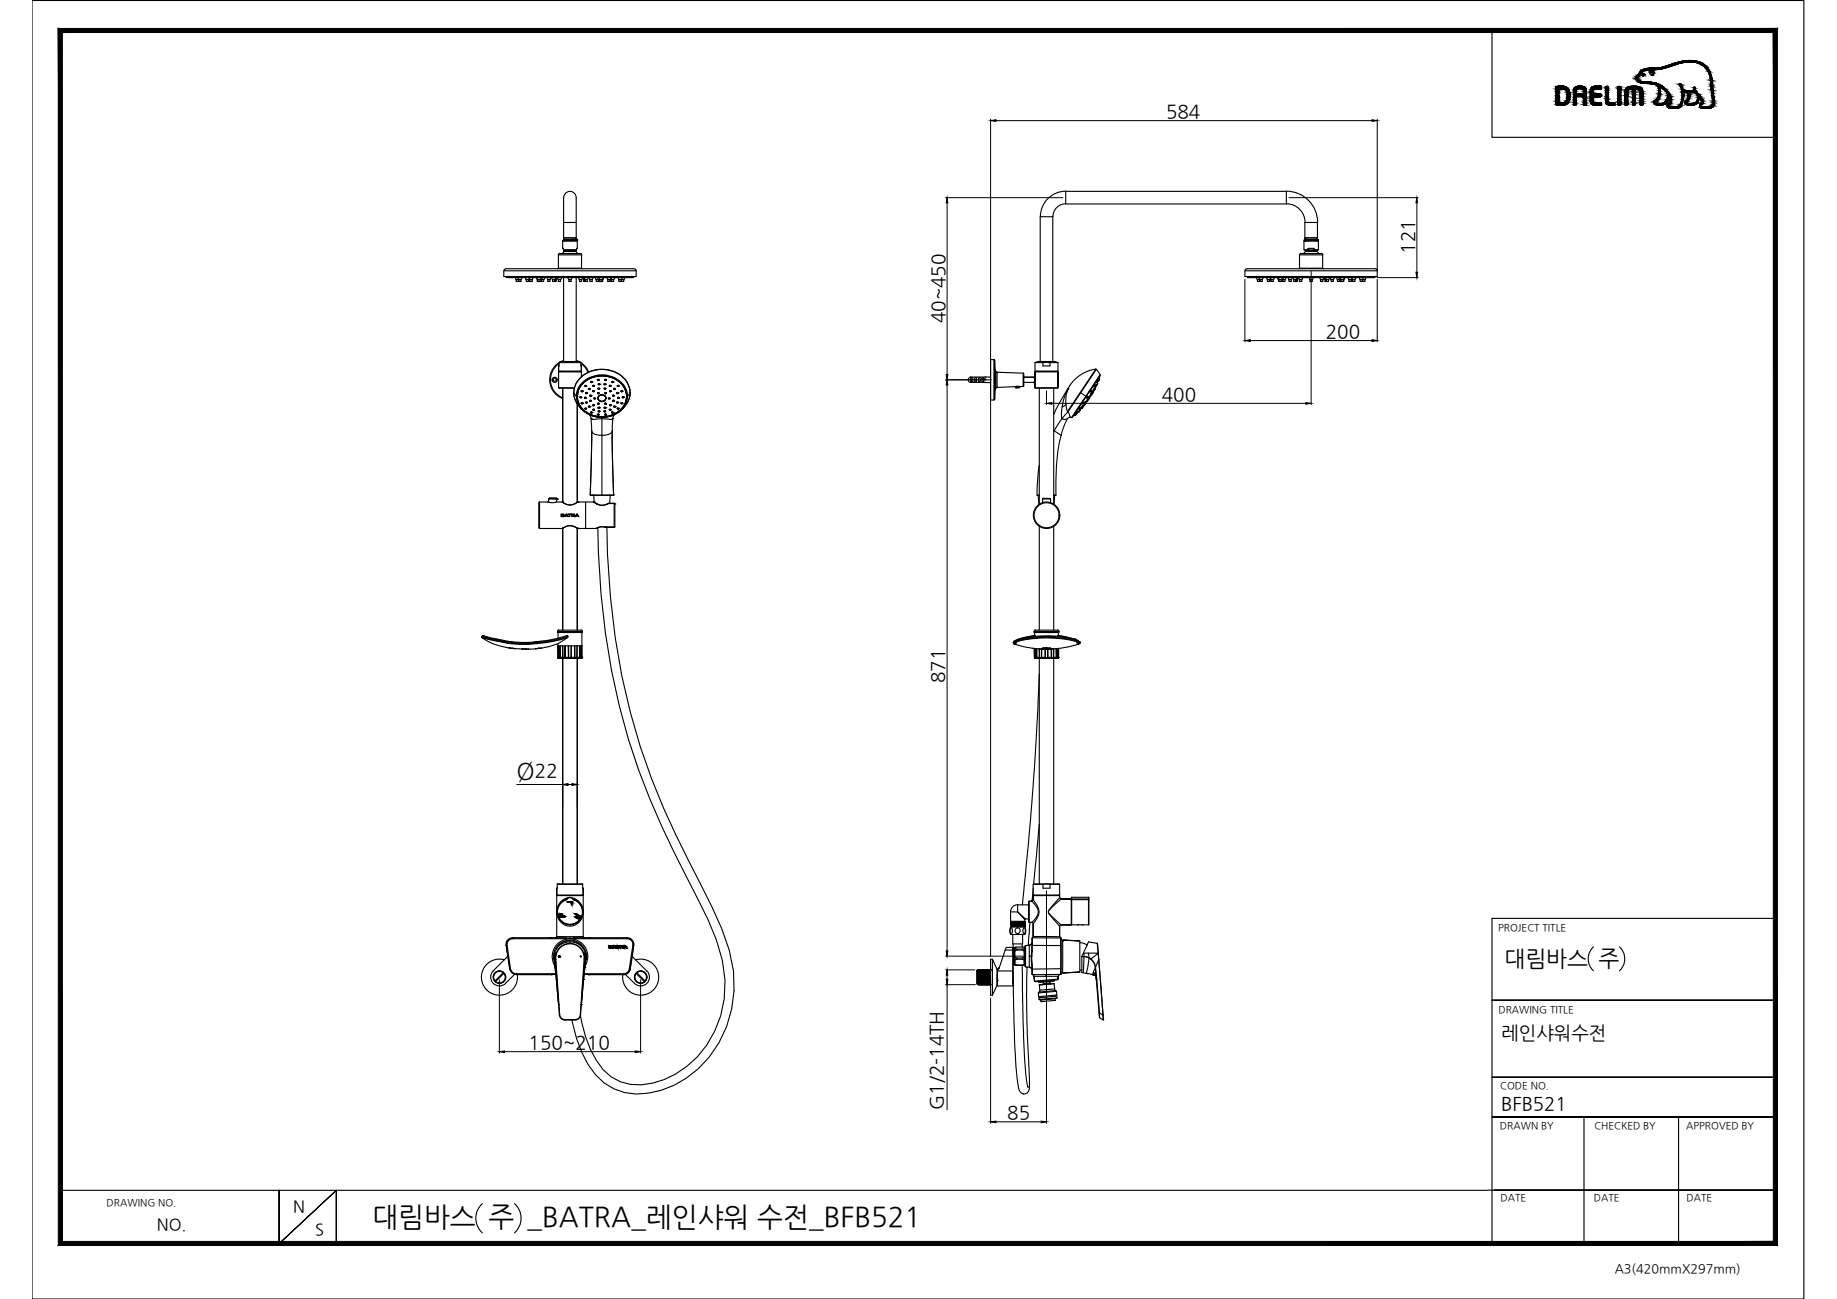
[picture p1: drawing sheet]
<svg xmlns="http://www.w3.org/2000/svg" width="420mm" height="297mm" viewBox="0 0 420 297" stroke-linecap="round" stroke-linejoin="round" font-family="sans-serif">
<defs><g id="words">
<text font-size="6.3" x="85.2" y="280.4">대림바스 주 _BATRA_레인샤워 수전_BFB521</text>
<text font-size="5.4" x="118.1" y="178.2">Ø</text>
<text font-size="5.1" x="344.1" y="220.8">대림바스 주</text>
<g font-size="4.3">
<text x="266.7" y="27">584</text>
<text x="323.5" y="58.1" transform="rotate(-90 323.5 58.1)">121</text>
<text x="216.1" y="73.9" transform="rotate(-90 216.1 73.9)">40~450</text>
<text x="303.2" y="77.3">200</text>
<text x="265.7" y="91.7">400</text>
<text x="216" y="156.3" transform="rotate(-90 216 156.3)">871</text>
<text x="122.3" y="177.8">22</text>
<text x="120.9" y="239.9">150~210</text>
<text x="343.4" y="237.5">레인샤워수전</text>
<text x="215.7" y="253.8" transform="rotate(-90 215.7 253.8)">G1/2-14TH</text>
<text x="230.4" y="256">85</text>
<text x="343.3" y="253.7">BFB521</text>
</g>
<g font-size="3.7">
<text x="35.9" y="281.2">NO.</text>
<text x="67.1" y="277.1">N</text>
<text x="72.1" y="282.5">S</text>
</g>
<text font-size="2.9" x="369.3" y="291.1">A3(420mmX297mm)</text>
<g font-size="2.3">
<text x="342.6" y="212.8">PROJECT TITLE</text>
<text x="342.7" y="231.6">DRAWING TITLE</text>
<text x="343.2" y="249">CODE NO.</text>
<text x="343.1" y="258.3">DRAWN BY</text>
<text x="364.7" y="258.2">CHECKED BY</text>
<text x="385.7" y="258.3">APPROVED BY</text>
<text x="24.4" y="275.9">DRAWING NO.</text>
<text x="343.2" y="274.7">DATE</text>
<text x="364.5" y="274.7">DATE</text>
<text x="385.7" y="274.7">DATE</text>
</g>
</g></defs>
<!-- layer: 0 -->
<g fill="#000" stroke="#000" stroke-width=".23">
<path d="M226.6 27.6l1.2-.2v.4zM313.8 27.4l1.2 .2-1.2 .2zM216.6 45.2l.2 1.2h-.4zM324.1 45.2l.1 1.2h-.4zM284.7 77.9l1.3-.2v.4zM313.8 77.7l1.2 .2-1.2 .2zM323.8 62.3h.4l-.1 1.2zM216.6 86.9l.2 1.1h-.4zM216.4 85.6h.4l-.2 1.3zM239.4 92.2l1.2-.1v.3zM298.7 92.1l1.2 .1-1.2 .2zM128.7 179.4l1.2-.2v.4z"/>
<path d="M130.8 179.2l1.2 .2-1.2 .2zM127.8 218.6h.3zM127.9 218.8h.1zM128.1 209.7h.3zM128.6 209.5h.3zM129.1 209.5h.2zM130.7 206.9h.1zM131.9 209.7h.1zM132 210h.2zM132.1 209.8h.1zM132 210h.1zM132.2 210h.2z"/>
<path d="M139.9 216.4h.1zM216.4 217.5h.4l-.2 1.1zM216.6 221.8l.2 1.2h-.4zM216.4 223.9h.4l-.2 1.3zM114.2 240.5l1.2-.2v.4zM145.3 240.3l1.2 .2-1.2 .2zM226.6 256.5l1.2-.1v.3zM238.1 256.4l1.3 .1-1.3 .2z"/>
<path d="M127.9 218.6h.1zM127.9 218.6h.1z"/>
<path d="M127.9 218.6h.1zM127.8 218.6h.2z"/>
<path d="M127.8 218.6h.3zM127.8 218.6h.3zM127.8 218.6h.3z"/>
<path d="M127.8 218.8h.2zM127.8 218.8h.3z"/>
<path d="M127.8 218.8h.2zM127.8 218.8h.2z"/>
<path d="M127.8 218.6l.3 .1zM127.8 218.6l.3 .1z"/>
<path d="M127.8 218.8h.3zM127.8 218.8h.3z"/>
<path d="M127.8 218.8h.3zM127.8 218.8h.3z"/>
<path d="M128.1 209.5h.9zM128.1 209.5h.9z"/>
<path d="M128.1 209.5h.9zM128.1 209.5h.9z"/>
<path d="M128.1 209.6h.9zM128.1 209.6h.9z"/>
<path d="M128.1 209.7h.8zM128.1 209.7h.8z"/>
<path d="M128.1 209.7h.8zM128.1 209.7h.8z"/>
<path d="M127.8 218.7h.3zM127.8 218.7h.3zM127.8 218.7h.3zM127.8 218.7h.3z"/>
<path d="M127.8 218.7l.3 .1zM127.8 218.7l.3 .1z"/>
<path d="M127.8 218.8h.3zM127.8 218.8h.3z"/>
<path d="M128 209.1l.1 .1zM128 209.1l.1 .1z"/>
<path d="M128.1 209.2v.1zM128.1 209.2v.1z"/>
<path d="M128.2 209.1l.1 .1zM128.2 209.1l.1 .1z"/>
<path d="M128.1 209.7h.3zM128.1 209.7h.6z"/>
<path d="M128.1 209.7h.3zM128.1 209.7h.3z"/>
<path d="M128.4 209.1l.1 .1zM128.4 209.1l.1 .1z"/>
<path d="M128.6 209.5h.3zM128.5 209.5h.4z"/>
<path d="M128.1 209.7h.8zM128.1 209.7h.8z"/>
<path d="M128.1 209.7h.8zM128.1 209.7h.6z"/>
<path d="M128.5 209.5h.4zM128.2 209.5h.7z"/>
<path d="M128.2 209.5h.7zM128.1 209.5h.8zM128.1 209.5h.8zM128.1 209.5h.8z"/>
<path d="M128.1 209.5h.8zM128.1 209.5h.8z"/>
<path d="M128.1 209.5h.9zM128.1 209.5h.9z"/>
<path d="M128.1 209.7h.8zM128.1 209.7h.8zM128.1 209.7h.8zM128.1 209.7h.9z"/>
<path d="M128.1 209.7h.8zM128.1 209.7h.8z"/>
<path d="M128.1 209.6h.9zM128.1 209.6h.9z"/>
<path d="M128.1 209.6l.9 .1zM128.1 209.6l.9 .1z"/>
<path d="M128.1 209.5h.9zM128.1 209.5h.9z"/>
<path d="M128.1 209.6h.9zM128.1 209.6h1z"/>
<path d="M128.1 209.6h1zM128.1 209.6h1.2z"/>
<path d="M129.1 209.5h.2zM129 209.5h.3z"/>
<path d="M128.1 209.5l1.2 .1zM128.1 209.5l1.2 .1z"/>
<path d="M128.1 209.6h1.2zM128.1 209.6h1.2z"/>
<path d="M130.7 206.5l.1 .4v-.4zM130.7 206.5l.1 .4h-.1z"/>
<path d="M130.6 206.4h.3zM130.6 206.4h.3z"/>
<path d="M130.6 206.4h.3zM130.6 206.4h.2z"/>
<path d="M129.8 206.1l1.2 .1zM129.8 206.1l1.2 .1z"/>
<path d="M129.8 206.2l1.2 .2v-.2zM129.8 206.2l1.2 .2h-1.2z"/>
<path d="M129.8 206.4h1.2zM129.8 206.4h1.1z"/>
<path d="M131.7 209h.2zM131.7 209h.2z"/>
<path d="M131.6 209h.3zM131.6 209h.3z"/>
<path d="M131.8 209.9h.2zM131.8 209.9h.2z"/>
<path d="M131.7 209l.3 .1zM131.7 209l.3 .1z"/>
<path d="M131.7 209.1l.6 .2zM131.7 209.1l.6 .2z"/>
<path d="M131.9 209.7h.1zM131.9 209.7h.1z"/>
<path d="M131.8 209.9h.2zM131.8 209.9h.2z"/>
<path d="M131.8 209.9h.3zM131.8 209.9h.3zM131.8 209.9h.3zM131.8 209.9h.3z"/>
<path d="M131.9 209.7h.1zM131.9 209.7h.1z"/>
<path d="M131.9 209.7h.2zM131.9 209.7h.2z"/>
<path d="M132 209.7h.1zM132 209.7h.1z"/>
<path d="M131.8 209.9h.3zM131.8 209.9h.3zM131.9 209.9h.2zM131.9 209.9h.2z"/>
<path d="M132 209.5h.1zM132 209.5h.1z"/>
<path d="M132 209.7l.2 .1zM132 209.7l.2 .1z"/>
<path d="M131.9 209.9l.3 .1zM131.9 209.9l.3 .1z"/>
<path d="M132 209.5h.2zM132 209.5h.2z"/>
<path d="M132 209.5l.2 .1zM132 209.5l.2 .1z"/>
<path d="M132.1 209.6h.1zM132.1 209.6h.1z"/>
<path d="M132 209.8h.2zM132 209.8h.2zM132.1 209.8h.1z"/>
<path d="M132 210h.2zM132 210h.2z"/>
<path d="M132.1 209.6l.1 .1zM132.1 209.6l.1 .1z"/>
<path d="M132.2 209.7h.1zM132.2 209.7h.1z"/>
<path d="M132.2 210l.1 .1zM132.2 210.1h.1z"/>
<path d="M132 209.3h.4zM132 209.3h.4z"/>
<path d="M132.1 209.3l.4 .1zM132.1 209.3l.4 .1z"/>
<path d="M132.2 210h.2zM132.2 210h.2z"/>
<path d="M132.2 209.4h.3zM132.2 209.4h.3z"/>
<path d="M132.5 209.5h.1zM132.5 209.5h.1z"/>
<path d="M132.3 209.9h.2zM132.3 209.9l.1 .1z"/>
<path d="M132.2 209.4l.4 .1zM132.2 209.4l.4 .1z"/>
<path d="M132.4 209.7l.1 .2v-.2zM132.4 209.7l.1 .2h-.2z"/>
<path d="M132.3 209.5h.3zM132.3 209.5h.3z"/>
<path d="M132.3 209.5h.3zM132.3 209.5h.3z"/>
<path d="M132.4 209.5h.2zM132.4 209.5h.2z"/>
<path d="M132.5 209.5l.1 .1zM132.5 209.5l.1 .1z"/>
<path d="M132.5 209.6h.1zM132.5 209.6h.1z"/>
<path d="M132.5 209.6v.1l.1-.1zM132.5 209.6v.1h-.1z"/>
<path d="M139.3 216.5h.7zM139.3 216.5h.7z"/>
<path d="M139.3 216.3l.1 .2zM139.3 216.3l.1 .2z"/>
<path d="M139.3 216.6l.1 .1zM139.3 216.6l.1 .1z"/>
<path d="M139.8 216.3h.2zM139.8 216.3h.2z"/>
<path d="M139.3 216.8h.5zM139.3 216.8h.7z"/>
<path d="M139.3 216.5l.7 .1zM139.3 216.5l.7 .1zM139.3 216.6h.7zM139.3 216.6h.7z"/>
<path d="M139.9 216.6h.1zM139.9 216.6h.1z"/>
<path d="M139.3 216.2h.7zM139.3 216.2h.7z"/>
<path d="M139.3 216.2l.7 .1zM139.3 216.2l.7 .1z"/>
<path d="M139.8 216.4l.2 .1zM139.8 216.5h.2z"/>
<path d="M139.3 216.5h.7zM139.3 216.5h.6z"/>
<path d="M139.8 216.6h.2zM139.8 216.6h.2z"/>
<path d="M139.8 216.3h.2zM139.8 216.3h.2z"/>
<path d="M139.8 216.3l.2 .1zM139.8 216.3l.2 .1z"/>
<path d="M139.9 216.4h.1zM139.9 216.4h.1zM139.9 216.4h.1zM139.9 216.4h.1z"/>
<path d="M139.8 216.6h.2zM139.8 216.6h.2z"/>
<path d="M139.9 216.6h.1zM139.9 216.6h.1z"/>
<path d="M139.9 216.6l.1 .1zM139.9 216.6l.1 .1z"/>
<path d="M139.8 216.7h.2zM139.8 216.7h.2z"/>
<path d="M139.3 216.7h.7zM139.3 216.7l.7 .1z"/>
<path d="M140.2 216.7l.1 .1v-.1zM140.2 216.7l-.1 .1z"/>
<path d="M140.4 216.3h.1zM140.4 216.3h.1z"/>
<path d="M140.5 216.3h.2zM140.5 216.3h.2z"/>
<path d="M140.4 216.3l.1 .1zM140.4 216.3l.1 .1z"/>
<path d="M140.4 216.4v.2l.1-.2zM140.4 216.4l-.1 .2z"/>
<path d="M140.5 216.2l.2 .1zM140.5 216.2l.2 .1z"/>
<path d="M140.5 216.3l.3 .3zM140.5 216.3l.3 .3z"/>
<path d="M140.3 216.6l.6 .1-.1-.1zM140.3 216.6l.6 .1h-.7z"/>
<path d="M140.7 216.7l.2 .1zM140.7 216.7l.2 .1z"/>
<path d="M140.8 216.8h.2zM140.8 216.8h.2z"/>
<path d="M141.2 216.3l.2 .5v-.5zM141.2 216.3l.2 .5h-.2z"/>
<path d="M140.9 216.2l.7 .1zM140.9 216.2l.7 .1z"/>
<path d="M141.8 216.3l.1 .2zM141.8 216.3l.1 .2z"/>
<path d="M141.8 216.6l.1 .2zM141.8 216.6l.1 .2z"/>
<path d="M142 216.6h.3zM142 216.6h.3z"/>
<path d="M142.1 216.6l.4 .2zM142.1 216.6l.4 .2z"/>
<path d="M141.8 216.2h.6zM141.8 216.2h.6z"/>
<path d="M141.8 216.2l.7 .1zM141.8 216.2l.7 .1z"/>
<path d="M141.8 216.6h.6zM141.8 216.6h.5z"/>
<path d="M142.2 216.3h.3zM142.2 216.3h.3z"/>
<path d="M142.3 216.3l.2 .1zM142.3 216.3l.2 .1z"/>
<path d="M142.3 216.4h.2zM142.3 216.4h.2z"/>
<path d="M142.3 216.4l.2 .1zM142.3 216.4l.2 .1z"/>
<path d="M142.3 216.5h.2zM142.2 216.5h.3z"/>
<path d="M141.8 216.5h.7zM141.8 216.5l.6 .1z"/>
<path d="M142.6 216.7l.1 .1v-.1zM142.6 216.7l-.1 .1z"/>
<path d="M142.8 216.3l.2 .1zM142.8 216.3l.2 .1z"/>
<path d="M142.8 216.4v.2l.2-.2zM142.8 216.4v.2h-.1z"/>
<path d="M142.9 216.2l.2 .1zM142.9 216.2l.2 .1z"/>
<path d="M143 216.3l.3 .3zM143 216.3l.3 .3z"/>
<path d="M142.7 216.6l.6 .1zM142.7 216.6l.6 .1h-.7z"/>
<path d="M143.2 216.7l.2 .1zM143.2 216.7l.2 .1z"/>
<path d="M13.3 284.8l392.3-.9h-391.3zM13.3 284.8l392.3-.9 .9 .9zM405.6 7.4v276.5l.9 .9zM405.6 7.4l.9-.9v278.3zM14.3 7.4h391.3l.9-.9zM13.3 6.5h393.2l-392.2 .9zM13.3 6.5l1 277.4v-276.5zM13.3 6.5l1 277.4-1 .9z"/>
</g>
<g fill="none" stroke="#000" stroke-width=".25">
<path d="M7.3 .1h405.3v296.9h-405.3zM341.2 7v24.4h64.9M380.1 24h.1M127.7 58.3h5.3v3h-5.3zM128 58h4.7M128 57.9l-.3 .4M128.8 55h.1M128.8 55l.1 .1M128.9 54.8h.1M128.9 57.2l.1 .1M128.9 57.1h3M128.9 45.2v9.5"/>
<path d="M128.9 54.8v.1M128.9 54.3h2.9M128.9 50.9h2.9M128.9 45.2a1.42 1.42 0 0 1 1.5-1.4 1.42 1.42 0 0 1 1.4 1.4v9.6M128.9 54.9l-.1 .1M129 54.6l-.1 .2M129 54.3v.3M129 54.6h2.7M129 57.3v.2M129 57.5h2.7M129 57.3h2.7M129.1 57.5l-.4 .5"/>
<path d="M131.7 57.3l.2-.1v-.4h.1v-1.7h-3.3v1.7h.2v.8M131.7 57.3v.2M131.7 57.5l.4 .5M131.7 55h.1M131.7 54.8h.1M131.7 54.7h.1M131.7 54.3v.3M131.7 54.7v.1M131.7 54.6l.1 .1M131.7 54.8h.2M131.7 55l.2 .1M131.7 54.8l-2.8 .1"/>
<path d="M131.7 54.7l-2.8 .1M131.7 55l-1.3 .1M131.7 55l-2.6 .1M131.8 54.7h.1M131.8 54.7l-2.9 .1M131.8 55v.1M131.8 57.2v.4M131.9 54.9h.1M131.9 54.8h.1M131.9 54.9l-.2 .1M131.9 54.8v.1M131.9 54.8l-3.1 .2"/>
<path d="M131.9 54.9l-3.1 .1M132.7 57.9l.4 .4M243.8 43.8h50.4v2.8h-50.4zM243.8 43.7a5.8 5.8 0 0 0-5.8 5.8M243.8 46.6a2.94 2.94 0 0 0-3 2.9M294.2 43.7a7.1 7.1 0 0 1 7.2 7.1M294.2 46.6a4.3 4.3 0 0 1 4.3 4.2M297.2 58.3v3h5.3v-3M297.2 58.3h5.3M297.5 58h4.7M297.5 57.9l-.3 .4M298.2 57.1h1"/>
<path d="M298.2 57.1v-2h3.3v2M298.2 57.1l.4 .2M298.3 55.1h.1M298.3 54.8h.1M298.3 54.8l.2 .1M298.4 55.1h.1M298.4 50.9h2.9v3.4h-2.9zM298.5 54.7h.1M298.5 54.9h.1M298.5 54.7l-.2 .1M298.5 55l-.2 .1M298.5 54.3v.3h2.7v-.3"/>
<path d="M298.6 57.5h2.6M298.6 57.3h2.6M298.6 57.3v.2M298.6 57.5l-.4 .5M299.2 57.1h1.4M299.2 57.1v-.3h1.4v.3M300.6 57.1h.9M301.2 57.3v.2M301.2 57.5l.4 .5M301.3 55.1h.1M301.3 54.8h.1M301.3 54.8l.1 .1"/>
<path d="M301.3 55.1h-.9M301.3 54.8l-2.8 .2M301.3 54.8l-2.8 .1M301.3 54.8l-.1-.2 .1 .2M301.3 54.8h-3M301.4 55l-3.1 .1M301.4 55l-.1 .1M301.4 54.9h.1M301.5 54.9v.1M301.5 54.9l-3.2 .2M301.5 57.1l-.3 .2M302.2 57.9l.4 .4"/>
<path d="M115.2 61.9h30.3v1.3h-30.3zM115.7 61.5h29.3M115.7 61.5h-.2l-.2 .4M115.7 63.2h29.2M115.8 63.3l.1 .1 28.9 .1 .2-.2M117.9 63.5l.2 .4M118.1 64.3h.1M118.2 64.4h.3M118.5 63.5l.2 .4M118.5 64.3h-.4l-.1-.4h1.2l-.1 .4M118.5 64.3l.1-.4 .1 .4h.4M118.6 64.3h-.1"/>
<path d="M118.6 63.9h.1M118.7 64.3h.1M118.7 64.4h.4M119.2 64.3h-.1M119.4 63.5l-.2 .4M120.2 63.5l.1 .4M120.3 63.9h.7l-.1 .4h-.5zM120.4 64.3h.1M120.4 64.4h.5M120.9 64.3h-.1M120.9 63.9v.4M121 64.3h-.1"/>
<path d="M121.1 63.7l.1 .2M121.1 63.5l-.2 .4M121.1 63.8l-.1 .1M121.2 63.9h.6l-.1 .4h-.5zM121.2 64.3h.1M121.3 64.4h.3M121.7 64.3h-.1M121.9 63.5l-.1 .4M122.7 63.5l.2 .4M122.9 63.5l.1 .4M122.9 64.3h.1M123 63.9l.1 .4"/>
<path d="M123 64.4h.7M123.1 64.3h.1M123.5 64.3h.1M123.6 63.9l-.1 .4M123.7 63.5l-.1 .4M123.8 64.3h-.1M123.8 63.9v.4h-.9v-.4h1.5l-.1 .4h-.4l-.1-.3M123.9 64.3h.1M124 64.4h.2M124 63.5l-.2 .4M124.3 64.3h.1M124.6 63.5l-.2 .4"/>
<path d="M125.1 63.5l.2 .4M125.3 63.9h.5v.4h-.5zM125.3 64.3h.1M125.4 64.4h.3M125.8 64.3h-.1M126 63.5l-.1 .4M126.2 63.5l.2 .4M126.4 63.9h.9l-.1 .4h-.8zM126.5 64.3h.1M126.5 64.4h.6M126.9 64.3h.1M127 64.3v-.4l-.1 .4"/>
<path d="M127 63.9v.4M127.1 63.5l-.1 .4M127.2 64.3h-.1M127.2 63.5l-.2 .4M127.4 63.5l-.1 .4M127.5 63.5l.2 .4M127.7 63.9h.5v.4h-.5zM127.7 61.3l-.1 .2M127.8 64.3h.1M127.8 64.4h.3M128.2 64.3h-.1M128.4 63.5l-.1 .4"/>
<path d="M128.9 63.5v19.2M129.9 63.5l.2 .4M130.1 63.9h.5v.4h-.5zM130.2 64.3h.1M130.2 64.4h.3M130.6 64.3h-.1M130.8 63.5l-.2 .4M131.8 63.5v19.2M132.3 63.5l.2 .4M132.5 63.9h.6l-.1 .4h-.5zM132.6 64.3h.1M132.6 64.4h.3"/>
<path d="M133 64.3h-.1M133.1 61.3l.1 .2M133.2 63.5l-.1 .4M133.3 63.5l.2 .4M133.5 63.9h.9l-.1 .4h-.8zM133.6 63.5l.2 .4M133.6 64.3h.1M133.6 64.4h.6M133.7 63.9v.4M133.8 64.3v-.4v.4M133.9 64.3h.1M134.3 64.3h.1"/>
<path d="M134.5 63.5l-.1 .4M134.7 63.5l.2 .4M134.9 63.9h.6l-.1 .4h-.4zM135 64.3h.1M135 64.4h.3M135.4 64.3h.1M135.6 63.5l-.1 .4M136.2 63.5l.2 .4M136.4 64.3h.1M136.4 64.4h.4M136.7 63.5l.2 .4M136.9 64.3h-.1"/>
<path d="M136.9 63.9v.4h.9l.1-.4h-1.6l.1 .4h.5v-.3M137 64.3h.1M137 63.5l.2 .4M137 64.4h.8M137.2 63.9v.4M137.2 64.3h.1M137.7 64.3h-.1M137.7 63.9v.4M137.8 64.3h.1M137.9 63.5l-.1 .4M138 63.5l-.1 .4M138.9 63.5l.1 .4"/>
<path d="M139 63.9h.5v.4h-.5zM139.1 64.3h.1M139.1 64.4h.3M139.5 64.3h-.1M139.7 63.8v.1M139.7 63.5l.2 .4M139.7 63.9h.7l-.1 .4h-.6zM139.7 63.7l-.1 .2M139.8 63.9v.4M139.8 64.4h.5M139.9 64.3h.1M140.3 64.3h.1"/>
<path d="M140.6 63.5l-.2 .4M141.4 63.5l.2 .4M141.5 63.9h1.2l-.1 .4h-.4l-.1-.4v.4h-.5zM141.6 64.3h.1M141.6 64.4h.4M142.1 64.3h-.1M142.1 63.9h.1M142.2 64.3h.1M142.2 64.4h.4M142.3 63.5l-.2 .4M142.7 64.3h-.1M142.9 63.5l-.2 .4"/>
<path d="M145.1 61.5h.2l.2 .4M284.7 61.9h30.3v1.3h-30.3zM284.8 61.9l.2-.4h.2h29.4h.2l.2 .4M285.3 63.3l.1 .1M285.3 63.3h29.2M285.3 63.2v.1M287.4 63.5l.2 .4M287.7 64.3h.1M287.7 64.4h.3M288 63.5l.2 .4M288.1 64.3h-.1M288.1 63.9v.4h-.5v-.4h1.1v.4h-.5v-.4"/>
<path d="M288.1 63.9h.1M288.2 64.3h.1M288.3 64.4h.3M288.7 64.3h-.1M288.9 63.5l-.2 .4M289.7 63.5l.2 .4M289.9 63.9h.6v.4h-.6zM289.9 64.3h.1M290 64.4h.4M290.4 63.9v.4M290.5 64.3h-.1M290.6 63.7l.1 .2"/>
<path d="M290.6 63.5l-.1 .4M290.6 63.8l-.1 .1M290.7 63.9h.6l-.1 .4h-.5zM290.8 64.3h.1M290.8 64.4h.3M291.2 64.3h-.1M291.5 63.5l-.2 .4M292.2 63.5l.2 .4M292.4 63.5l.2 .4M292.4 64.3h.1M292.5 64.4h.7M292.5 63.9l.1 .4"/>
<path d="M292.6 64.3h.1M293 64.3h.1M293.1 63.9l-.1 .4M293.3 63.5l-.2 .4M293.3 64.3h.1M293.4 63.9l-.1 .4h-.9v-.4h1.5v.4h-.5v-.3M293.4 64.3h.1M293.5 64.4h.3M293.5 63.5l-.1 .4M293.9 64.3h-.1M294.1 63.5l-.2 .4M294.6 63.5l.2 .4"/>
<path d="M294.8 63.9h.6l-.1 .4h-.4zM294.9 64.3h.1M294.9 64.4h.3M295.3 64.3h.1M295.5 63.5l-.1 .4M295.7 63.5l.2 .4M295.9 63.9h.9l-.1 .4h-.8zM296 64.3h.1M296 64.4h.6M296.4 64.3h.1M296.5 63.9l-.1 .4 .1-.4M296.5 63.9l.1-.4-.1 .4"/>
<path d="M296.5 63.9v.4M296.7 64.3h.1M296.8 63.5l-.2 .4M296.9 63.5l-.1 .4M297.1 63.5l.1 .4M297.2 63.9h.6l-.1 .4h-.5zM297.3 61.3l-.2 .2M297.3 64.3h.1M297.3 64.4h.3M297.7 64.3h.1M297.9 63.5l-.1 .4M299.5 63.5l.1 .4"/>
<path d="M299.6 63.9h.6l-.1 .4h-.5zM299.7 64.3h.1M299.7 64.4h.4M300.1 64.3h.1M300.4 63.5l-.2 .4M301.9 63.5l.1 .4M302 63.9h.6l-.1 .4h-.5zM302.1 64.3h.1M302.1 64.4h.4M302.6 64.3h-.1M302.6 61.3l.1 .2M302.8 63.5l-.2 .4"/>
<path d="M302.9 63.5l.1 .4M303 63.9h.9l-.1 .4h-.7zM303.1 63.5l.1 .4M303.1 64.3h.1M303.1 64.4h.7M303.2 63.5l.2 .4zM303.2 63.9l.1 .4M303.3 63.9v.4M303.3 64.3h.1M303.3 63.9l.1 .4M303.4 64.3h.1M303.9 64.3h-.1"/>
<path d="M304.1 63.5l-.2 .4M304.3 63.5l.2 .4M304.4 63.9h.6l-.1 .4h-.4zM304.5 64.3h.1M304.5 64.4h.3M304.9 64.3h.1M305.2 63.5l-.2 .4M305.7 63.5l.2 .4M305.9 64.3h.1M306 64.4h.3M306.3 63.5l.1 .4M306.4 64.3h-.1"/>
<path d="M306.4 63.9l.1 .4h.8l.1-.4h-1.5v.4h.5v-.3M306.5 64.3h.1M306.5 63.5l.2 .4M306.5 64.4h.8M306.7 63.9v.4M306.7 64.3h.1M307.2 64.3h-.1M307.3 63.9l-.1 .4M307.3 64.3h.1M307.4 63.5l-.1 .4M307.6 63.5l-.2 .4M308.4 63.5l.1 .4"/>
<path d="M308.5 63.9h.6l-.1 .4h-.4zM308.6 64.3h.1M308.6 64.4h.3M309 64.3h.1M309.2 63.8v.1M309.2 63.5l.2 .4M309.2 63.7l-.1 .2M309.2 63.9h.7v.4h-.6zM309.3 63.9l.1 .4M309.3 64.3h.1M309.4 64.4h.4M309.4 64.3h.1"/>
<path d="M309.9 64.3h-.1M310.1 63.5l-.2 .4M310.9 63.5l.2 .4M311.1 63.9h1.1v.4h-.5l-.1-.4v.4h-.5zM311.2 64.3h.1M311.2 64.4h.3M311.6 64.3h-.1M311.6 63.9h.1M311.7 64.3h.1M311.8 63.5l-.2 .4M311.8 64.4h.3M312.2 64.3h-.1"/>
<path d="M312.4 63.5l-.2 .4M314.5 63.3l-.2 .1-28.9 .1M314.5 63.2v.1M126.3 86.9h.2M127.3 86.9h.2M127.8 83.7v1.2v-1.2M127.8 85h5.2M127.8 85v3.7M127.8 88.7l3.6 .1M127.8 88.7h3.6M127.8 84.9h5.2M127.9 82.9a4.6 4.6 0 0 0-2.1 4.4 4.6 4.6 0 0 0 2.9 3.9"/>
<path d="M127.9 83.1a4.5 4.5 0 0 0 .8 7.9M127.9 82.9v.8h-.1M127.9 82.9h4.9M128.2 84.9h.1M128.4 82.7l-.5 .2 .5-.2M128.4 82.7h3.9l.5 .2-.5-.2M128.7 88.8v26.1v-26.1M128.9 82.4l-.5 .2M128.9 82.6h-.1M131.2 89.8a4.4 4.4 0 0 0 .8 2.5M131.2 89.8v.1a4.5 4.5 0 0 0 .8 2.4M131.8 82.6h.1"/>
<path d="M131.8 82.4l.6 .2M131.8 90.6a4.8 4.8 0 0 1 3.9-4.6 6.2 6.2 0 0 1 7.6 3.3l.2 1.3M131.8 90.6a4.4 4.4 0 0 0 1.8 3.5M131.9 90.6a5.2 5.2 0 0 1 5.8-4.7 5.3 5.3 0 0 1 5.7 4.7M131.9 90.7a5.3 5.3 0 0 0 5.8 4.7 5.3 5.3 0 0 0 5.7-4.7 5.3 5.3 0 0 1-5.7 4.7 5.4 5.4 0 0 1-5.7-4.2v-.5M132 90.6a5.3 5.3 0 0 1 5.7-4.7 5.3 5.3 0 0 1 5.7 4.7M132 90.6h.1M132 92.3a6.7 6.7 0 0 0 9.4 2M132 90.6a5 5 0 0 0 4.7 4.7 5.6 5.6 0 0 0 6.6-4.2v-.5M132 92.4v22.5v-22.5M132 90.7a5.1 5.1 0 0 0 5.7 4.6 5.1 5.1 0 0 0 5.6-4.6 4.9 4.9 0 0 1-4.4 4.5M132 90.3v.3z"/>
<path d="M132.1 90.1h.1M132.1 90.7a4.6 4.6 0 0 0 3.6 4.3l.8 .2M132.1 90.1v.5M132.1 89.8l-.1 .5M132.2 89.8a5.4 5.4 0 0 1 5.6-3.8 5 5 0 0 1 5.5 4.6v-.2M132.2 89.7l-.1 .4M132.5 84.9h.1M132.6 90.9l.2 .1 .2-.1M132.6 90.8l.2-.1 .2 .1M132.6 90.7v.2M132.7 90.7h.2v.3h-.2zM132.8 90.9h.1"/>
<path d="M132.8 82.9v.8h.2M132.9 83.1l.8 .7 .8 1.3M132.9 82.9l1 1 .7 1.2M132.9 90.9h.1M132.9 92.2h.1M132.9 92.2l.1 .2 .3-.2M132.9 89.4l.2-.1 .2 .2-.3 .1zM132.9 92.2l.2-.1 .2 .1M132.9 92.1v.1M133 83.7v1.2v-1.2M133 85v1.1M133 92.1h.2v.2h-.2z"/>
<path d="M133 89.4h.2v.2h-.2zM133 90.8v.1M133.1 89.5h.1M133.1 92.2h.1M133.2 89.5h.1M133.2 92.2h.1M133.3 92.2h.1M133.3 89.4h.1M133.6 94.1l.4 .2M133.7 90.9l.2 .2 .2-.2M133.7 91l.2-.2 .2 .2M133.8 93.5l.1 .1 .3-.1"/>
<path d="M133.8 88.2l.1 .2 .3-.1-.2-.2-.2 .2M133.8 93.4l.1-.1 .3 .1M133.8 90.9h.2v.1h-.2zM133.8 93.4v.1M133.8 91h.1zM133.9 93.4h.2v.1h-.2zM133.9 88.2h.2v.1h-.2zM133.9 92l.1 .2 .3-.1M133.9 93.5l.1-.1zM133.9 88.2l.1 .1M133.9 88.3h.1M133.9 88.2v.1"/>
<path d="M133.9 89.8v.1M133.9 92h.1M133.9 89.9l.1 .1 .3-.1M133.9 89.9l.2-.2 .2 .2M133.9 92l.3-.1 .1 .2M133.9 89.9h.1M134 89.9h.2zM134 92.1l.2-.1zM134 88.3h.1M134 93.4v.1M134.2 93.4v.1M134.2 89.9h.1"/>
<path d="M134.3 92h.1M134.3 89.8v.1M134.3 92v.1M134.6 93h.1M134.6 93l.2 .2 .2-.2M134.6 88.9l.2 .2 .2-.1M134.6 88.9l.2-.1 .2 .1M134.6 93l.1-.2 .3 .2M134.6 92.9v.1M134.7 88.9h.2v.2h-.2zM134.7 92.9h.2v.2h-.2zM134.7 88.9l.1 .1z"/>
<path d="M134.7 93l.1-.1zM134.8 89h.1M134.8 88.9v.1M134.8 92.9v.1M134.8 91.6l.1 .1M134.8 90.4l.1 .1M134.9 91.7h.1M134.9 94.9l.3 .8M134.9 91.6h.1M134.9 91.7l.1 .1 .2-.1M134.9 90.5l.1 .1 .2-.1M135 93h.1"/>
<path d="M135 91.7h.1M135 90.5h.1zM135 91.6h.1v.2h-.1zM135 88.9v.1M135 94.3l.3-.1 .1 .1M135 87.4l.2-.2 .2 .2M135 94.3h.1M135 87.4h.1M135 87.3l.1 .1M135.1 90.5h.1M135.1 94.3l.1 .2 .2-.2M135.1 91.6l-.1 .1"/>
<path d="M135.1 87.4l.1 .1 .2-.1M135.1 86.4a5 5 0 0 0-3 3.4M135.1 91.6v.1M135.2 94.3h.1zM135.2 94.2h.1M135.2 90.5h.1M135.2 95.7l.1 2.8M135.2 95.7h.1M135.2 90.5l-.3-.2v.2M135.2 91.6l-.2-.1-.2 .1M135.2 95.7l.2 .2 2.3-.2 2.2 .2 .2-.2M135.2 91.6v.1"/>
<path d="M135.2 94.3v.1M135.2 91.6h.1M135.3 91.6h.1M135.3 90.4v.1M135.3 90.4l-.1 .1M135.3 91.6l-.1 .1M135.3 87.3l-.1 .1h.1M135.3 98.5v1.5M135.3 98.5l.1 .3a3.9 3.9 0 0 0 4.5 0l.1-.3M135.4 87.4h.1M135.4 94.3h.1M135.5 87.3l-.1 .1"/>
<path d="M135.5 94.3h-.1M135.6 89.4l.2 .2 .1-.1M135.6 89.4l.2-.1 .1 .1M135.6 93.6l.1 .2h.2l.1-.2M135.6 88.3l.1 .1 .3-.1M135.6 88.2l.1-.1 .3 .1M135.6 93.7l.1-.2 .3 .2M135.6 88.2v.1M135.6 89.4h.2v.2h-.2zM135.6 92.6h.2v.2h-.2zM135.7 88.2h.2v.1h-.2zM135.7 92.7h.1"/>
<path d="M135.7 93.6h.2v.2h-.2zM135.7 92.6l.1 .1zM135.7 88.3h.1M135.7 93.7l.1 .1M135.8 88.2v.1M135.8 93.8h.1M135.8 88.2l-.1 .1M135.8 86.2l-.7 .2M135.8 91l.1 .3 .3-.1-.2-.2-.2 .1M135.8 89.4l-.1 .1h.1M135.8 86.2a7 7 0 0 1 3.7 0M135.8 86.2h.1"/>
<path d="M135.9 91h.2v.2h-.2zM135.9 91.1h.1M135.9 91.1h.2M135.9 89.4v.1M136 88.2v.1M136.1 91.1h.1M136.5 95.2l.9 .1M136.6 94.7l.1 .2M136.6 86.8l.1 .1M136.7 92.2h.2v.2h-.2zM136.7 94.7l.3 .1-.2 .1zM136.7 86.8l.3 .1-.2 .1z"/>
<path d="M136.7 89.9h.2v.1h-.2zM136.7 91a.95 .95 0 0 0 1 .8 .95 .95 0 0 0 .9-.8M136.7 91h.1M136.7 90.9a.91 .91 0 0 1 1.2-.6 .91 .91 0 0 1 .6 1.1 .95 .95 0 0 1-1 .5 .95 .95 0 0 1-.8-.9M136.8 90.9l-.1 .1M136.8 89.9h.1M136.8 93.2h.1M136.8 91a.84 .84 0 0 0 1.1 .8 .84 .84 0 0 0 .4-1.3 .83 .83 0 0 0-1.3 0 .83 .83 0 0 0 .3 1.3 .9 .9 0 0 0 1.3-.8M136.8 92.3l.1 .1zM136.8 93.2l.1 .2 .3-.2M136.8 88.9l.1 .1 .3-.1M136.8 89.9h.1z"/>
<path d="M136.8 88.8l.1-.1 .3 .1M136.8 93.2l.2-.1 .2 .1M136.8 90.9a.94 .94 0 0 1 .9-.6 .94 .94 0 0 1 .9 .6M136.8 88.8v.1M136.8 91h.1M136.8 90.9v.1M136.8 91v.1M136.8 87.9h.1M136.8 91a.88 .88 0 0 1 .9-.7 .88 .88 0 0 1 .8 .7M136.8 94l.2 .2 .2-.1M136.8 94.8v.1M136.8 87.9l.1 .1 .3-.1"/>
<path d="M136.8 86.8v.1zM136.8 87.9l.2-.2 .2 .2M136.8 94.1l.1-.2 .3 .2M136.8 87.8v.1M136.8 90.9h.1M136.9 88.8h.2v.2h-.2zM136.9 93.2h.2v.1h-.2zM136.9 86.8l-.1 .1M136.9 93.2l.1 .1zM136.9 88.9h.1zM136.9 87.8h.2v.2h-.2zM136.9 94h.2v.2h-.2z"/>
<path d="M136.9 87.9l.2-.1zM136.9 94.1h.2zM136.9 93.2v.1M137 88.8v.1M137 94v.1M137 94.8l-.2 .2-.1-.1M137 86.8l-.1 .2-.2-.1M137 94.8l-.1-.2-.2 .3M137 86.9l-.2-.2-.1 .2M137 87.8v.1M137.1 87.9h-.1M137.2 93.2h.1"/>
<path d="M137.2 88.8v.1M137.2 87.9h.1M137.2 87.8v.1M137.2 94v.1M137.4 95.3h.6M137.7 95.4v17.8h2M138.1 87.9h.1M138.1 94l.2 .2 .2-.1M138.1 87.9l.1 .1 .3-.1M138.1 87.9l.2-.2 .2 .2M138.1 94.1l.1-.2 .3 .2M138.1 87.8v.1"/>
<path d="M138.2 93.2h.1M138.2 93.2l.2 .2 .2-.2M138.2 88.9l.1 .1 .3-.1M138.2 88.8l.1-.1 .3 .1M138.2 93.2l.1-.1 .3 .1M138.2 88.8v.1M138.2 87.8h.2v.2h-.2zM138.2 94h.2v.2h-.2zM138.3 88.8h.2v.2h-.2zM138.3 93.2h.2v.1h-.2zM138.3 94v.1M138.3 88.9h.1z"/>
<path d="M138.3 87.8v.1M138.3 94.8v.1M138.3 86.8v.1M138.3 94.9l.2 .1 .2-.1M138.3 93.2l.1 .1zM138.3 86.9l.1 .1 .3-.1M138.3 86.9l.1-.2 .3 .2M138.3 86a5.1 5.1 0 0 1 5 4.4M138.4 92.1h.1M138.4 85.9a5.6 5.6 0 0 0-6.4 4.5M138.4 92.2h.2v.2h-.2zM138.4 89.9h.2v.1h-.2z"/>
<path d="M138.4 94.7l-.1 .2M138.4 93.2v.1M138.4 89.9h.1M138.4 94.7h.1M138.5 94.7h-.1M138.5 89.9v.1zM138.5 92.3l.1 .1zM138.5 94.6l.2 .2M138.5 94.6l-.1 .1M138.5 87.9h.1M138.5 86.8v.1M138.5 94.8v.1"/>
<path d="M138.5 87.8v.1M138.5 94v.1M138.5 90.9h.1M138.5 90.9l.1 .1M138.6 93.2h.1M138.6 88.8v.1M138.6 91h.1M138.6 91v.1M138.6 90.9v.1M138.6 90.9h.1M138.7 94.8v.1M138.7 86.8v.1"/>
<path d="M138.7 94.7v.2M138.8 95.2l-.8 .1M139.2 91h.2v.2h-.2zM139.3 91.1h.1M139.4 93.6l.1 .2 .2-.1M139.4 88.3l.1 .1 .2-.1M139.4 88.2l.1-.1 .2 .1M139.4 93.7l.2-.2 .1 .2M139.4 88.2v.1M139.4 91.1h.1M139.4 89.4l.2 .2 .2-.2M139.4 89.4l.2-.1 .2 .1"/>
<path d="M139.4 92.5l.4 .2-.3 .1zM139.4 88.2h.3v.1h-.3zM139.4 93.6h.3v.2h-.3zM139.5 92.5h.1M139.5 89.4h.2v.2h-.2zM139.5 92.6h.2v.2h-.2zM139.5 89.4l.2 .1h-.2M139.5 92.7h.2zM139.5 91l-.1 .3-.3-.2 .2-.1 .2 .1M139.5 88.2v.1M139.6 86.2l.7 .2M139.6 93.7h-.1h.1"/>
<path d="M139.6 88.2l-.1 .1M139.6 88.3h-.1M139.6 88.2v.1M139.7 92.7h.1M139.7 88.2v.1M139.8 88.2l-.1 .1M139.8 93.6l-.1 .1M139.9 94.3h.1M139.9 87.4h.1M139.9 94.3l.1 .2 .3-.2M139.9 87.4l.1 .1 .3-.1M139.9 87.4l.1-.2 .3 .2"/>
<path d="M139.9 87.3v.1M140 94.2l-.1 .1M140 94.2h.1M140 87.3h.2v.1h-.2zM140 94.3h.2v.1h-.2zM140 94.2l.3 .1M140 98.5v1.6M140 87.3l.2 .1h-.2M140 94.3h.2zM140.1 98.5l-.1 1.5M140.1 95.7l-.1 2.8M140.1 95.7h.1"/>
<path d="M140.1 90.5h.1M140.1 91.7l.2 .1 .2-.1M140.1 90.5l.1-.2 .3 .2M140.1 91.6l.2-.1 .2 .1M140.1 90.4v.1M140.1 91.6v.1M140.1 94.3v.1M140.2 90.4l.3 .1-.2 .1zM140.2 91.6h.3l-.1 .2h-.2zM140.3 90.5h.1M140.3 86.4a4.7 4.7 0 0 1 3 3.9M140.3 91.6l.1 .1"/>
<path d="M140.3 90.5h.1zM140.3 91.7h.1M140.3 91.6v.1M140.3 87.4h.1M140.3 94.3h.1M140.3 87.3v.1M140.4 91.7h.1M140.4 93h.1M140.4 93l.2 .2 .2-.2M140.4 88.9l.2 .2 .2-.2M140.4 88.9l.2-.1 .2 .1M140.4 92.9l.4 .1"/>
<path d="M140.4 92.9v.1M140.5 88.9h.2v.2h-.2zM140.5 92.9h.2v.2h-.2zM140.5 91.7h.1M140.5 92.8v.1M140.5 92.8h.1M140.5 94.9l-.4 .8M140.5 93h.1zM140.5 88.9l.1 .1zM140.5 90.4l-.1 .2-.3-.1M140.5 89h.1M140.5 88.9v.1"/>
<path d="M140.5 91.6v.1M140.5 92.9v.1M140.5 91.6h.1M140.8 93h.1M140.8 92.9v.1M141 92l.1 .1M141 89.9h.1M141.1 89.8v.1M141.1 92h.3l-.1 .2-.2-.1M141.1 89.9v.1l.3-.1M141.1 92h.1M141.1 92v.1"/>
<path d="M141.1 91.9v.1M141.1 92.1h.2zM141.2 93.5l.1 .1 .3-.1M141.2 89.9h.1zM141.2 93.4l.1-.1 .3 .1M141.2 93.4v.1M141.3 91l.2-.2 .1 .2M141.3 88.2h.2v.1h-.2zM141.3 93.4h.2v.1h-.2zM141.3 88.1h.1M141.3 93.3h.1M141.3 92.1h.1"/>
<path d="M141.3 89.9h.1M141.3 93.5h.1zM141.3 88.3h.1M141.3 93.4v.1M141.4 90.9h.2v.1h-.2zM141.4 91h.1zM141.4 89.9h.1M141.4 89.8l-.3 .1M141.4 89.8h.1M141.4 88.2l-.1 .1M141.4 88.3h-.1M141.4 89.8v.1"/>
<path d="M141.4 88.2v.1M141.6 88.2l-.2 .2-.2-.1 .2-.2 .2 .2M141.6 93.4v.1M141.6 90.9l-.2 .2-.1-.2M142 92.2h.1M142 89.4h.1M142 92.2l.1 .2 .3-.2M142 92.1h.2l.2 .1M142 92.1v.1M142.1 89.4l.3 .1-.3 .1zM142.1 89.4h.2v.2h-.2zM142.1 92.1h.2v.2h-.2z"/>
<path d="M142.2 89.5h.1M142.2 92.2h.1M142.3 92.2h.1M142.3 89.5h.1M142.3 90.9l.2 .1 .2-.1M142.3 90.8l.2-.1 .2 .1M142.3 90.8v.1M142.4 90.7h.2v.3h-.2zM142.4 92.1v.1M142.5 90.9h.1M142.5 92.2h-.1M142.6 90.9h.1"/>
<path d="M142.7 90.7v.2M143.3 90.3v.3M143.3 92.3a5.6 5.6 0 0 1-1.9 2M143.3 90.6h.1M143.4 87.4a7.1 7.1 0 0 0-11.7 .4l-.5 2 .6 .8M143.4 87.3l.1 .1M143.4 90.6h.1M143.4 87.4a7 7 0 0 0-11.7 .4l-.5 2M143.4 87.4l.3 .6a2.45 2.45 0 0 1 .1 2.2l-.3 .4M143.4 87.4l.5 1.1M143.5 90.6a4.4 4.4 0 0 1-2.1 3.7M143.8 91.4l-.4 .9"/>
<path d="M143.9 88.5l.2 .7M143.9 91l-.1 .4M144 90.6v.4M144.1 89.2v.5M144.1 89.8v.4M144.1 89.9a4.5 4.5 0 0 1-.8 2.4M144.1 90.2v.4M144.1 89.7v.1M144.1 89.8v.1M221.9 86.2a.64 .64 0 0 0-.5 .6 .64 .64 0 0 0 .5 .6M222 87.4h.1M222.1 86.2h-.1"/>
<path d="M222.1 86.4h.4v.9h-.4zM223 86.4h.4v.9h-.4zM223.8 86.4h.4v.9h-.4zM224.3 86.8h1.1M224.6 86.7v-.3h.4v.3M224.6 86.9v.4h.4v-.4M225.3 86.2h.1M225.3 86.7v.2M225.4 86.7l-1.1 .1M226.6 86.2h-4.6v1.2l4.6 .1M226.6 82.2h.7v9.3h-.7zM227.4 82.2l.1 .1"/>
<path d="M227.5 91.3l-.1 .1M227.5 86.9h.1M227.5 82.4l.1 2.1M227.5 82.4v8.9l.1-2.1M227.5 86.3v1.1M227.6 84.5v4.7M227.6 84.5v.1M227.6 84.7l.2 .3v3.7l-.2 .4M227.6 84.7v4.4M227.6 89v.2M227.8 85l.3 .1M228.1 88.5l-.3 .2"/>
<path d="M232.2 88.5h.1M232.2 88.5h.8M232.3 88.6h.7M232.3 88.4h.1M232.3 88.4l-.1 .1M232.3 88.5h-.1M232.4 88.6h.6zM232.6 88.4l-.4 .1M232.6 88.3h-.1M232.8 88.4h-.1M233 88.4h.1M233 88.6h.1"/>
<path d="M233 88.5v.1M233 88.5h.1M233 88.6h-.6M233 88.5h-.7M233 88.4h-.7M233 88.4v.1M233 88.5h-.8M233 88.4l-.8 .1M234 85.3l-6-.2v3.5l5-.2M234 85.3v3.1h-1.6M234 85.3l.1 .1M234.1 88.3h-.1"/>
<path d="M234.1 85.4v2.9zM236.5 86.3h-2.4h2.4M236.5 86.3l.1 .6-.1 .5h-2.4M236.5 87.4l.3 .2M236.7 86v-1v1M236.7 88.7v-1v1M236.7 86l.2 .9-.2 .8M236.7 88.7h5.3M236.7 82.9v2h5.3v-2M236.7 82.9h1.8M236.7 82.9l.7-.2h3.9l.7 .2M236.8 86l-.3 .2"/>
<path d="M236.8 84.9l5.2 .1h-5.3zM237.2 84.9h.1M237.7 88.8v26.5M237.9 82.7v-33.1h2.9v33.1M238.5 82.9h1.7M238.5 82.9v.8h1.7v-.8M240.2 82.9h1.8M241 98.5l1.7 1.1M241 88.8v26.5M241.1 98.5l-.1 .1M241.5 84.9h.1M242 88.7v-3.7v3.7"/>
<path d="M242.7 99.6a49.6 49.6 0 0 0-1.2 13.6M242.9 95.7a1.08 1.08 0 0 0 1.2 0M243 93l-.2 1.4 .1 1.3M243 95.7l-1.9 2.8M243.8 92.5l.3 1.6M243.8 92.5l-.8 .5M244.1 89.4l-.6 1.1-.5 2.5M244.1 89.1l-.2 .6M244.1 89.1l-1.7 3-1.4 2.7M244.1 95.7l-.8 1.9-.6 2M244.1 89.1h.1M244.1 94.1l-1.2 1.6"/>
<path d="M244.2 89.1l-.3 1.1-.1 2.3M244.2 94.3a1.19 1.19 0 0 1 .6 1.1M244.3 88.9h.1M244.3 89l-.1 .2M244.3 88.9l-.1 .1M244.8 95.4h.4M244.8 95.4l-.6 .3M245.2 95.4h-.1M245.3 95.3h.1M245.8 94.9l-.5 .4M246 95h-.1M246.1 94.6h.1"/>
<path d="M246.1 94.6l-.1 .3h-.2M246.1 94.4l.2 .1M246.2 94.7l-.2 .2M246.2 94.6v.1M246.3 94.4l-.2 .2M246.4 94.4l-.1 .1M246.4 94.1l-.1 .4M246.5 94.2l-.2 .3M246.5 94.2h.1M246.5 94.1l.2 .1M246.6 94.1l-.1 .1M246.8 93.8h.2"/>
<path d="M246.9 93.8h.1M246.9 93.8v.1M246.9 94l-.2 .2M246.9 93.9l-.2 .3M247 93.9h.1M247 93.2l-.2 .4-.1-.1M247 93.8h.1M247.1 93.3l-.1 .3M247.1 93.5l-.1 .3M247.1 93.2v.1M247.2 89.8l-3 4.5M247.2 93.6l-.2 .2"/>
<path d="M247.2 89.8l1.2 .8M247.4 93.3l-.2 .3M247.5 93.1h-.1M247.5 92.7l.1 .1M247.6 93l-.2 .4-.1-.1M247.6 93.2l-.1 .2M247.6 92.8l-.2 .3h-.1M247.6 92.9l-.1 .2M247.7 92.8v.1M247.7 93v.1M247.7 92.9h.1M247.8 92l-.2 .4-.1-.1"/>
<path d="M247.8 92.8l-.1 .1M247.9 92.1l-.2 .3M247.9 92.1l.2 .1M247.9 92v.1M247.9 92.4l.1 .1M248 92.5l-.2 .3-.1-.1M248.1 92.6l-.2 .2M248.1 92.4l.1 .1M248.1 92.5h.1M248.1 92.4h.1M248.1 92.2h.1M248.2 91.8l-.1 .4"/>
<path d="M248.3 92.5h-.1M248.3 91.9l-.2 .3M248.3 91.8v.1M248.3 92.1l-.1 .4M248.4 90.6l-3.2 4.8M248.4 91.7l.1 .1M248.4 92.2l-.2 .2M248.4 92.1v.1M248.5 91.8h.1M248.5 91.8l-.1 .3M248.6 91.8h-.1M248.6 91.4l.1 .1"/>
<path d="M248.7 90.6l.1 .1-.2 .3-.1-.1M248.7 91.5l-.2 .3M248.8 91.5h.1M248.8 91.6l-.2 .2M248.8 91.4v.1M248.8 90.7l-.1 .3M248.8 90.6v.1M248.9 90.7l-.1 .4-.2-.1M249 91.2l-.2 .3M249 91.3l-.2 .2M249 90.8l-.2 .3M249.1 91.2h-.1"/>
<path d="M249.1 90.9l.1 .1-.2 .3M249.2 90.5l.1 .1M249.2 91l-.2 .3M249.2 90.9v.1M249.3 90.6l-.1 .3M249.3 90.6h.1M249.3 90.6l-.2 .3M249.4 90.2l.1 .1M249.4 89.6h.1M249.5 89.6l.2 .1-.3 .3M249.5 90.3l-.2 .3M249.5 90.4l-.2 .2"/>
<path d="M249.5 90.3h.1M249.6 90.3h.1M249.6 90.3h-.1M249.6 89.2l.1 .1-.2 .3M249.7 89.8l-.1 .2M249.7 90l.1 .1M249.7 89.4l-.1 .2M249.7 90l-.1 .2M249.7 89.7l.1 .1M249.7 89.3l.1 .1M249.9 89.6h.1M249.9 90l-.1 .1"/>
<path d="M249.9 89.6l.1 .1M250 89.6h-.1M250 89.7l-.2 .4M250 89.8l-.1 .2M250 89.7l.1 .1M250.1 89.6h-.1M250.1 89.2l.1 .1-.2 .3M250.1 89.1l.1 .1M250.2 89.1h.1M250.2 89.4l-.2 .2M250.2 88.7l.1 .1M250.2 88.3l.1 .1"/>
<path d="M250.2 89.2v.1M250.2 89h.1M250.3 89h-.1M250.3 89v.1M250.3 88.8l-.2 .3-.1-.1M250.3 88.8l-.1 .3M250.3 88.7v.1M250.4 88.4h-.1M250.4 88l.1 .1-.2 .3M250.4 88.6l.2 .1M250.5 88.2l-.1 .2M250.5 88.1h.1"/>
<path d="M250.6 88.8l-.1 .2M250.6 88.7l-.3 .3M250.6 88.6v.1M250.6 84.4l-6.5 9.7M250.7 88l.1 .1-.3 .2M250.7 88.3l-.2 .3M250.7 84.5l-3.5 5.3M250.7 88h.1M250.7 84.5a8.2 8.2 0 0 0-6.4 4.4M250.8 84.4l.8 1.4M250.8 88.1l-.1 .3M250.8 87.9v.1"/>
<path d="M250.8 87.4l.1 .1M250.8 88.1h.1M250.9 87.6l.1 .1-.2 .3M250.9 88h.1M251 87.5h.1M251 87.5h-.1M251 87.1l.1 .1-.2 .3M251 87.7l-.1 .3M251.1 87.7v.1M251.1 87h.1M251.2 87h.1M251.2 87l-.2 .5"/>
<path d="M251.3 86.6h.1M251.3 86.6l.1 .1-.2 .3M251.3 87h-.1M251.5 86.7l-.2 .3M251.5 86l-1.8 2.8M251.5 86h.1M251.6 85.9l-.2 .7M251.6 85.8l-3.2 4.8M251.6 85.8h.1M251.6 85.9l-6.4 9.5M123.2 115v5.7M123.4 114.8v6"/>
<path d="M123.4 114.8h1.9M123.4 114.8l-.1 .1M125.3 114.8h.1M125.3 114.8l1 .2 .9-.2M125.6 114.1h.1M125.6 114.1l-.3 .7M125.6 114.1l1.8 .1M125.6 114v.1M125.6 114h.1M125.6 113.9v.2M125.6 113.9h.1M125.7 114h-.1"/>
<path d="M125.7 113.9v.1M125.7 113.9h.1M125.7 113.9h1.5M127.2 113.9l.2 .2M127.2 113.9h.1M127.2 114.8h1.4M127.3 113.9h-1.6h1.6M127.3 113.9l.1 .2M127.4 114.2h.1M127.4 114.2l-.2 .6M128.3 117.5h.6v.6h-.6zM128.4 117.9h.5v.1l-.5 .1z"/>
<path d="M128.4 117.6h.5v.2h-.5zM128.6 114.8h.1M128.6 114.8a2.61 2.61 0 0 0 3.6 0M128.7 114.8h.1M128.7 114.8v.1M128.7 114.9l1.5 .6 .9-.2 .9-.4M128.7 114.9h.1M128.9 117.8h.1M129.5 117.5l.5 .6-.2-.1-.7 .1zM129.5 117.6l.2 .3h-.3zM129.9 117.5h.7l-.3 .1v.5h-.1v-.5zM130.8 117.5h.6v.4h-.2l.3 .2-.4-.2-.3 .2z"/>
<path d="M130.9 117.6h.4v.2h-.4zM131.9 117.5l.5 .6-.2-.1-.7 .1zM132 117.6l.1 .3h-.3zM132 114.9h.1M132.1 114.8h.1M132.1 114.8l-.1 .1M132.2 114.8h.1M132.2 114.8h-.1M132.2 114.8h3.6M133.9 114.8v6M135 113.2h.1M135 113.2h.3"/>
<path d="M135 113.2l.1 .1M135.3 100l-.3 13.2M135.3 100.1l-.3 13.1M135.4 113.3h.3M135.6 113.2l2.1 .1M135.8 114.8h.1M135.8 114.8l.4 .3M135.8 113.3l.1 1.6M135.8 114.8l.1 .1M135.9 114.9l.5 .3M135.9 114.9h.1M136.2 115.1h.1a2.4 2.4 0 0 0 2.6 .2"/>
<path d="M136.4 115.2h.1M139.1 115.1l-1 .4h-.8l-.9-.3M139.1 115.1h.1M139.2 115.1l-.1 .1M139.2 115.1h.1M139.2 115.1h1.3h-1.3M139.2 115.1l-.2 .1M139.4 115.1h1.1v5.5M139.6 113.3l-.2 1.8M140 100.1l.3 13.1M140 113.2v.1M140.3 113.2l-5.2 .1"/>
<path d="M140.3 113.2h.1M140.3 113.2l-.6 .1M140.5 115.1l.1 .2M140.5 115.1l.1 .1M140.5 115.1h.1M140.6 115.3h.1M140.6 115.3v5.1M237.2 113.2h.5M237.2 113.2l.5 .1M237.4 113.3l.2 2M237.7 106.4l-.4 3.4-.1 3.4M238.5 114.1l.1-.2 1.6 .1 .1 .1"/>
<path d="M238.5 114.1h1.8M238.5 114.1v.8M239.4 113.9v.2M240.3 114.1v.9M241 113.3h.4M241 113.2h.5M241.2 113.3l-.1 2M241.5 113.2l-.1 .1M123.3 120.7l.1 .1M123.4 120.8h5.2M128.6 120.8h.1M128.6 120.8a2.73 2.73 0 0 1 3.6 0"/>
<path d="M128.7 120.8l1.5-.6 .8 .1 1.1 .5M128.7 120.8v23.3v-23.3M128.7 120.8h-.1M132 120.8v23.3v-23.3M132.1 120.8h.1M132.2 120.8h.1M136.7 120.7a162.7 162.7 0 0 0 14.7 68.3l10.5 21.3 2 4.7a25.2 25.2 0 0 1-4.4 26.7 18.7 18.7 0 0 1-15.3 6.3 10.6 10.6 0 0 1-7.8-5.5 29 29 0 0 1-3.6-10.2M138.4 120.6l-1-.1-1 .3h-4.2M138.4 120.6h.1M138.4 120.6a2.53 2.53 0 0 0-2.1 .2M138.4 120.5v.1M138.4 120.5h.1"/>
<path d="M138.8 120.6a165.8 165.8 0 0 0 10.2 57.3 233.4 233.4 0 0 0 11.3 24.4l2.6 5.1 2.2 5a29.1 29.1 0 0 1 1.1 22.3 22.9 22.9 0 0 1-20.7 15.5 12.9 12.9 0 0 1-11-6.8 31.6 31.6 0 0 1-3.7-10.2M140.5 120.6h-2.1h2.1M140.5 120.6h.1M140.6 120.4l-.1 .2M237.7 120.3v23.8M241 120.3v23.8M110.2 145.7h.1M110.2 145.7l.1 .2M110.2 145.7l3.3 .7M110.2 145.5l3.3 .7M110.2 145.5v.2M110.3 145.9a13.3 13.3 0 0 0 6.1 2.3"/>
<path d="M110.3 145.9l3.2 .7M110.4 145.4h.1M110.4 145.4l-.2 .1M110.5 145.4l4.9 1.1M110.6 145.4h.1M113.5 146.2l1.9 .4M113.5 146.4v.2l1.8 .3M113.5 146.2v.2M113.5 146.4l1.8 .4M113.6 146.1l-.1 .1M115.3 146.9a21.8 21.8 0 0 0 7.3 .3v-.1M115.3 146.8h.1"/>
<path d="M115.4 146.6a21.1 21.1 0 0 0 7.2 .3M115.4 146.8a21.1 21.1 0 0 0 7.2 .3M115.4 146.6v.2M115.4 146.8l-.1 .1M115.4 146.5a23.1 23.1 0 0 0 7.5 .2l-.6 .1M115.4 146.5v.1M116.4 148.2h.7M116.4 148.2h.1M116.5 148.2l1.3 .1M117.1 148.2h.1M117.1 148.2l.7 .1M117.5 148.3h.1"/>
<path d="M117.8 148.3l1.6 .1M119.4 148.4h.8M119.4 148.4h.1M120.2 148.4h.1M120.2 148.4h.7M122.5 148.4h-1.6M122.5 148.4h.1M122.6 146.8v.3M122.6 148.3h.1M122.9 147h-.3M122.9 146.8h-.3M122.9 147l.1 .1"/>
<path d="M123 146.9h-.1M123 147h-.1M123 147.1l-.3 .1M123 148.3h.1M123.2 148.2h.1M123.2 148.2l-.7 .2M123.9 148.2h-.7M127.5 144.4h5.7v.2h-5.7zM127.6 150.3h.1M127.6 150.3h.2M127.6 150.3v.1M127.6 150.4h.1"/>
<path d="M127.6 150.4v.1M127.6 150.5v-.2l.2 .3M127.6 147.2l-3.7 1M127.6 144.6v1.4M127.6 147.2v.5M127.6 150.5h.1M127.7 150.5l.1 .1M127.7 150.5h.1M127.8 150.5h.1M127.8 147.7v2.7l.3 .2-.3-.3M127.8 144.1h5.1M127.8 147.7v2.6"/>
<path d="M127.8 144l-.3 .4M128 150.4h.1M128.1 150.4h.1M128.1 150.3l.1 .3-.1-.2M128.1 150.3h.1M128.1 147.7v2.6v-2.6M128.1 150.3h.6M128.1 150.3v.1M128.7 147.7v2.6v-2.6M128.7 150.6v51.5v-51.5M128.7 150.3l.3 .3zM128.9 150.4h.1"/>
<path d="M129.2 150.3l-.2 .1 .2 .2v-.3h.8M129.2 147.7v2.6l.1-2.6M129.8 145.8a28.4 28.4 0 0 1-6.8 1.3M129.9 145.5l-.2-.2a25.7 25.7 0 0 1-6.8 1.4v.3M129.9 145.7a29.1 29.1 0 0 1-7 1.3M129.9 145.5a29.1 29.1 0 0 1-7 1.3M129.9 145.7l-2.3 1.5M129.9 145.5v.2M130 147.7v2.6M130 150.3l.3 .3-.2-.3M130 147.7l.1 2.6M130.1 150.3h-.1"/>
<path d="M130.3 150.4h.1M130.6 150.3l-.2 .1M130.6 147.7v2.6M130.6 150.3h.1M130.7 150.3l-.1 .2-.2 .1v-.2M130.7 150.3h.7l.1 .3v-.3M130.7 147.7v2.6M131.4 147.7l.1 2.6M131.5 147.7v2.6M131.6 150.4h.1M131.9 150.3l-.2 .3 .3-.3M132 147.7v2.6"/>
<path d="M132 150.3h.5v.3l.1-.3M132 150.6v51.5v-51.5M132.5 147.7v2.6l.1-2.6M132.6 150.4h.1M132.8 150.3l-.1 .1M132.9 147.7l-.1 2.6 .1-2.6M132.9 144l.3 .4M132.9 150.5h.1M133 150.5h-.1M133 150.5h.1M133 150.5l-5.2 .1M133.1 150.5h.1"/>
<path d="M133.1 150.4h.1M133.1 150.3h.1M133.1 150.4l-.2 .2M133.1 150.3v.2M133.1 144.6v5.9M133.1 150.3l-.5 .3 .1-.2M133.1 147.7h-5.5v2.6M231.8 146.8l.1 .4M231.8 146.9h.1M231.8 147v.1M231.8 146.9l.2 .2 .2-.2M231.8 146.9v.2"/>
<path d="M231.8 147.1l.1 .1M231.9 147.2l.3 .1M231.9 147.2h.1M231.9 147.1h.1M232 146.7l-.2 .2M232 146.7l-.2 .1M232 146.8l.2 .1M232.2 147.3l3.9 .9 2 .2M232.2 147.3h.1M232.2 146.9h.1M232.3 146.9h.1M232.3 146.9l-.1 .3-.4-.1"/>
<path d="M232.3 146.8h.1M232.3 146.6l-.1 .3M232.3 146.7v.1M232.3 146.6h.1M232.3 146.6v.2M232.3 146.8v.1M232.4 146.4l-.4 .3M232.5 147l-.3 .3M232.5 146.4l-.7 .4M233 146.3v.2l-.6 .2 .1 .3M233 146.3l-.7 .3M233 146.1l-.4 .2-.3 .3"/>
<path d="M233 146.1a28.3 28.3 0 0 1 12.8 0M233 146.1h.1M233 146.1v.2M233 146.6a26.6 26.6 0 0 1 13.3 .2v.1M236.5 144.4v.2h5.7v-.2M236.5 144.4h5.7M236.6 148.3v2M236.6 150.3l.2 .3zM236.6 150.3h.1M236.6 150.3h.2M236.6 150.4h.1M236.6 150.4v.1"/>
<path d="M236.6 150.5h.1M236.6 150.3l.1 .1M236.6 144.6v.7M236.7 150.5h.1M236.7 145.3l-3.3 .7M236.7 145.3l-2.9 .7M236.8 150.5h.1M236.8 148.3l.1 2-.1-2M236.8 145.3v.2M236.8 150.3l.3 .3zM236.8 144.1h5.1M236.8 144l-.3 .4"/>
<path d="M237 150.4h.1M237.1 150.3h.1M237.1 148.3v2v-2M237.1 150.3l.1 .3zM237.1 150.3h.6l.3 .3-.2-.3M237.7 148.4l.1 1.9-.1-1.9M237.7 154.1a764.2 764.2 0 0 1-3.9 52.8M237.7 150.6v51.5M238 150.4h.1M238.1 148.4h.1M238.1 148.4h.5h-.4M238.1 148.4h2.5"/>
<path d="M238.2 148.4h.1M238.2 150.3v.3l.1-.3h.7M238.2 148.4v1.9M238.3 148.4l-.1 1.9M238.4 148.2h1.9zM238.5 148.2h.1M238.6 148.2h-.1M238.7 148.4h.1M238.8 148.4h.1M239 150.3l.1 .2 .2 .1v-.2M239 148.4v1.9M239 148.2h.7"/>
<path d="M239.1 148.4v1.9l.2 .1M239.1 150.3h-.1M239.1 148.4h.5M239.3 150.4h.1M239.6 148.4v1.9l-.2 .1M239.6 150.3h.1M239.7 150.3l-.1 .2-.2 .1v-.2M239.7 150.3h.8M239.7 148.4v1.9M240.2 148.4h-1.4h.3M240.2 148.4h.4M240.3 148.2h-1.8"/>
<path d="M240.4 148.4l.1 1.9M240.5 150.3v.3v-.3M240.5 148.4v1.9M240.6 148.4h.1M240.6 148.4h-1M240.6 150.4h.1M240.9 150.3l-.2 .3 .3-.3M241 148.4v1.9M241 150.3h.6M241 150.6v51.5M241.6 148.3l-.1 2.3 .1-.3M241.6 150.3h.1"/>
<path d="M241.6 148.3v2M241.6 150.4h.1M241.9 150.3l-.2 .1M241.9 150.3l-.3 .3 .1-.2M241.9 148.3v2v-2M241.9 150.3h.2M241.9 144l.3 .4M241.9 150.5h.1M242 150.5h-.1M242 145.3l-.1 .2M242 145.4l2.7 .5M242 150.5h.1"/>
<path d="M242 150.5l-5.2 .1M242 145.3l3.1 .7M242 145.3v.1M242.1 144.6v.7M242.1 150.5h.1M242.1 150.3v.2M242.1 150.3h.1M242.1 150.4l-.2 .2M242.1 148.3v2.1M242.1 150.4h.1M245.8 146.1l.6 .3 .1 .2M245.8 146.1h.1"/>
<path d="M245.8 146.1l.1 .1M245.8 146.6l.1-.2 .3 .1 .3 .3M245.9 146.2a28.5 28.5 0 0 0-12.9 .1M245.9 146.2v.2a30.2 30.2 0 0 0-12.9 .1v.1l-.3 .1-.2 .3M245.9 146.2l.6 .4M246.3 146.9l.2 .4M246.4 146.4l.5 .4M246.4 146.5l.3 .2M246.5 146.8h.1M246.5 146.8v.1M246.5 146.8l-.2 .1M246.5 146.6h.1"/>
<path d="M246.5 146.6l.1 .6 .3-.1M246.5 146.8l.1 .3 .3-.2M246.5 146.7v.1M246.5 146.9h.1M246.5 147.3h.1M246.5 147.3l-1.8 .6-4.1 .5M246.7 146.8l-.2 .1M246.7 146.8l.2 .1M246.7 146.7l.2 .1M246.7 146.7v.1M246.8 147.1h.1M246.8 147.1l-.3 .2"/>
<path d="M246.9 147.1h.1M246.9 146.8h.1M246.9 147.1h-.1M246.9 146.8v.3M246.9 146.8v.1M237.7 188.5l-1.3 13.6M115.4 219.5a4.1 4.1 0 0 0-5.3 3.4 4.1 4.1 0 0 0 4.1 4.7 4.1 4.1 0 0 0 4.1-4.7M115.7 216.2l.9 5.4M115.7 216.2h.1M115.8 216.2l.8 5.3M115.8 216.2h.2M116 216.2l.8 5.3a1.41 1.41 0 0 0 1.3 1.2"/>
<path d="M116.1 218.7l-3.3 3.3M117.3 214.4a1.54 1.54 0 0 0-1.6 1.8M117.3 214.4h9.8M117.3 214.4v.1M117.3 214.5a1.53 1.53 0 0 0-1.5 1.7M117.3 214.7a1.33 1.33 0 0 0-1.3 1.5M117.3 214.7h12.2M117.3 214.5h12.2M117.3 214.5v.2M125.9 214.4h.1M126.7 218.7v.2M126.7 218.7h.1"/>
<path d="M126.7 218.8v.1M126.7 218.9h.1M126.7 219.1h.1M126.7 219.1l.3 2.1M126.7 218.9v.2M126.7 219.1l.1 .2M126.7 219v-.1v.2M126.7 219h.1M126.7 218.7l.1 .2M126.8 218.7v.2M126.8 218.9v.1M126.8 218.9l-.1 .1"/>
<path d="M126.8 219v.3M126.8 219.3h.1M126.8 219.3l.4-1.3-.2 1.4M126.8 219.3l.2 1.9M126.8 218l-.1 .7M126.8 218h.1M126.8 218h.5M127 218l-.2 .9M127 219.4v1.8M127 219.4l.8 10.3M127.1 219.4l.9 12.7M127.1 219.4h-.1"/>
<path d="M127.2 218l-.1 1.4M127.2 217a3.6 3.6 0 0 1 6.3 0M127.2 217.9v.1a3.3 3.3 0 0 1 3.2-2.3 3.3 3.3 0 0 1 3.1 2.3M127.3 214.3v-.1l6.1-.1 .3 .3-2.4 .1M127.3 217.9v.1M127.3 203.1v1.6v-1.6M127.3 214.2v-9.4h6.1v9.5M127.3 204.7h6.1M127.3 214.3l-.1 .1M127.4 214.2l-.1 .1M127.4 214.1l-.3 .3 2.4 .1M127.4 202.1h5.9v1h.1"/>
<path d="M127.5 202.1v1h-.2M127.5 202.2h5.8M127.6 204.7v.1M128 209.1l.2 .3zM128.1 209.5v.2h.8M128.1 209.5h.1M128.1 209.5h.8M128.2 209l.1 .4zM128.3 209.4h.1M128.4 209.1l.1 .3zM128.5 209h.1M128.9 209.7h.1"/>
<path d="M128.9 209.5h.1M129 209.5l.3 .1h-.3M129 209.5h.1M129 209.6h.1M129 209.6l-.1 .1M129.4 205.7a2.95 2.95 0 0 0-2 3 2.95 2.95 0 0 0 2.4 2.7M129.4 205.7v.1M129.4 205.7a2.94 2.94 0 0 0-1.4 4.5 2.94 2.94 0 0 0 4.7 0 2.94 2.94 0 0 0-1.4-4.5M129.5 214.5h1.8M129.5 214.5v.2M129.5 214.7h1.8M129.6 205.5l-.2 .2 .1-.1"/>
<path d="M129.6 205.6h.1M129.6 205.6a.91 .91 0 0 1 1.5 0M129.7 205.6a2.94 2.94 0 0 0-2.2 2.9 2.94 2.94 0 0 0 2.3 2.8 2.86 2.86 0 0 0 3.3-2 2.86 2.86 0 0 0-1.8-3.5M129.7 205.6a1 1 0 0 1 1.6 .2M129.8 206.1h1.1l.1 .3h-1.2zM129.8 211.4h.6M130 205.3a3.3 3.3 0 0 0-2.6 3.7 3.3 3.3 0 0 0 3.5 2.7 3.3 3.3 0 0 0 2.5-3.3 3.3 3.3 0 0 0-2.7-3.1M130.3 215.4a3.5 3.5 0 0 1 3.6 2.6M130.3 215.4a3.5 3.5 0 0 0-3.5 2.6M130.3 215.8a3.2 3.2 0 0 0-3 2.2M130.3 215.8a3.2 3.2 0 0 1 3.1 2.2M130.3 215.4v.4"/>
<path d="M130.7 206.5l.1 .4h-.1zM130.9 211.4l-.5 .1M131.1 205.6h-.1M131.1 205.5l.2 .2-.1-.1M131.3 214.5h.1M131.3 214.7h12.1M131.3 214.5h12.1M131.3 214.5v.2M131.3 205.7a2.94 2.94 0 0 1 2 2.7 2.94 2.94 0 0 1-1.7 2.8M131.3 205.7v.1M131.5 205.8a2.94 2.94 0 0 1 .5 5.1M131.6 211.2l-.7 .2"/>
<path d="M131.6 209l.7 .3a.4 .4 0 0 1 .3 .4 .4 .4 0 0 1-.4 .4l.3-.6zM131.8 209.9l.4 .1zM131.9 209.7l.3 .1zM132 209.5l.2 .2zM132.2 209.8h.1M132.2 209.7h.1M133.1 204.7v.1M133.4 203.1v1.6v-1.6M133.4 214.2v.1M133.4 214.3l.2 .1M133.4 218h.5M133.5 217.9v.1"/>
<path d="M133.5 218l.1 1.4-.9 12.7a1.24 1.24 0 0 1-1.2 1.1M133.5 217.9l.1 .1M133.6 214.4h.1M133.6 214.4h9.9M133.6 219.4h.1M133.7 219.4l.1 1.8M133.7 219.4l-.7 10.3M133.8 218l.1 .9M133.9 218l.1 .7M133.9 218h.1M133.9 219.3l-.9 10.5M133.9 219.3h.1"/>
<path d="M133.9 219.3l-.4-1.3 .2 1.4M133.9 219.3l-.1 1.9M134 218.9v.1M134 219.3h.1M134 219h.1M134 218.9l-.1 .4M134 219.1h.1M134 218.9v.2M134 219.1l-.1 .2M134 219v.3M134 218.7v.2M134 218.7h.1"/>
<path d="M134.1 218.9l-.1 .4M134.1 218.7h.1M134.8 214.4h.1M139.3 216.2h.7v.6h-.7zM139.4 216.3l.5 .1-.5 .1zM139.4 216.6h.5l-.5 .1zM140.5 216.2h.1l.4 .6-.3-.1-.6 .1zM140.5 216.3l.2 .3h-.3zM140.9 216.2l.7 .1h-.2v.5h-.2v-.5zM141.8 216.2h.6l.1 .3-.3 .1 .3 .2-.5-.2-.2 .2zM141.9 216.3l.4 .1-.4 .1zM142.9 216.2h.1l.4 .6-.2-.1-.7 .1z"/>
<path d="M143 216.3l.1 .3h-.3zM143.4 214.5a1.59 1.59 0 0 1 1.5 1.7M143.4 214.7a1.33 1.33 0 0 1 1.3 1.5M143.4 214.5v.2M143.5 214.4a1.48 1.48 0 0 1 1.4 1.8M143.5 214.4l-.1 .1M144.6 218.7l3.3 3.3M144.7 216.2l-.8 5.3a1.32 1.32 0 0 1-1.3 1.2M144.7 216.2h.2M144.9 216.2l-.8 5.3M144.9 216.2l-.8 5.4M144.9 216.2h.1"/>
<path d="M145.4 219.5a4.1 4.1 0 0 1 5.2 3.4 4.1 4.1 0 0 1-4.1 4.7 4.1 4.1 0 0 1-4-4.7M227 219.4h-.4v8.2h.4M227 219.4l1 2.2v3.7l-1 2.3M227 219.4v8.2M229.9 217.2l-1.4 4.2-.4 .6v3.5M229.9 217.2h1.7M231.1 213.7h3.3M231.1 211.9h3.3M231.1 208.5h1.6l1.7 1.8v.4h-3.3zM231.2 212.2h.1a.87 .87 0 0 1 0 1.3l-.3-.7zM231.2 211.7h.1M231.2 211.4h.1"/>
<path d="M231.2 210.8h.1M231.2 211.1h.1M231.2 211.7l.2 .1M231.2 211.1l.2 .1M231.2 210.8l.2 .1M231.2 211.4h.2M231.2 210.7v.1M231.2 211.8l-.2 .8 .2 1.1M231.2 211.4l.2 .1M231.2 211v.1M231.2 211.3v.1M231.4 211.5h.1"/>
<path d="M231.4 211.8h.1M231.4 210.9h.1M231.4 211.2h.1M231.4 211.4l.1 .1M231.4 211.6l-.2 .1M231.4 211.5l-.2 .1M231.4 211.8h-.2M231.4 210.9l-.2 .1M231.4 211.2l-.2 .1M231.5 211.5l-.1 .1M231.6 216.6h.1M231.6 217.6h.1"/>
<path d="M231.6 216.8h.3M231.6 216.7h.1M231.6 216.6v8.9h-3.5M231.6 216.6h-1.4l-.3 .6M231.6 213.7v2.1h2.3v-2.1M231.7 216.8h.1M231.7 216.8l.1 3.7M231.7 215.8v1M231.7 216.8l.2 3.7M231.7 216.8l.2 3.6M231.9 216.8h.1M231.9 216.8l.1 .8"/>
<path d="M231.9 216.8v.7M231.9 217.5l.1 .1M231.9 217.5l.2 3M232 217.6l.1 2.6M232.1 216.8h.1M232.1 216.8l-.1 .1M232.1 216.8v.4M232.1 216.6h.1M232.1 218.6l.1 .4 .4 .1M232.1 216.9l.5 .1M232.1 216.6v4.1M232.1 217.5l-.1 .1"/>
<path d="M232.6 219.4h-.4l-.1 .3M232.6 217.2l-.4 .2-.1 .3M232.6 219.4h1.2M232.6 219.1h1.2M232.6 217.2h1.2M232.6 217h1.2M232.6 217v.2M232.6 219.1v.3M232.7 208.5l1.8 1.6M232.8 206.9a1.63 1.63 0 0 0-1.7 1.6M233.8 216.6h-1.7M233.8 216.6h.5"/>
<path d="M233.8 219.4h.3l.2 .3M233.8 217.2l.3 .2 .2 .3M233.8 215.8v.8M233.8 217v.2M233.8 219.1v.3M234.1 212.2h.1a.87 .87 0 0 1 0 1.3l-.3-.7zM234.2 210.8h.1M234.2 211.1h.1M234.2 211.4h.1M234.2 211.6h.1M234.2 211.9h.1M234.2 211.6l.1 .1"/>
<path d="M234.2 210.8l.1 .1M234.2 211.6l-2.8 .2M234.2 211.9h-.9M234.2 211.4l-2.7 .1M234.2 211.1l-2.8 .1M234.2 210.8l-2.8 .1M234.3 216.6h.1M234.3 216.9l-.5 .1M234.3 218.6l-.2 .4-.3 .1M234.3 217.2h.1M234.3 216.6v4.1M234.3 210.9h.1"/>
<path d="M234.3 211.1h.1M234.3 211.4h.1M234.3 211.7h.1M234.3 210.7h.1M234.3 211.8h.1M234.3 211h.1M234.3 211.3h.1M234.3 210.9v.1M234.3 211.1v.2M234.3 211.4v.2M234.3 211.7v.1M234.3 210.7l-.1 .1"/>
<path d="M234.3 211l-.1 .1M234.3 211.3l-.1 .1M234.3 211.6h-.1M234.3 211.8l-.1 .1M234.3 211.4l-2.9 .2M234.3 211.7l-3.1 .1M234.3 211.1l-3.1 .2M234.3 211.6l-3.1 .1M234.3 211.3l-2.9 .1M234.3 211.8l-3.1 .1M234.3 210.7l-3.1 .1M234.3 210.9l-3.1 .1"/>
<path d="M234.3 211l-3.1 .1M234.4 211.9l.2 .7-.2 1.1M234.5 210.1h.7M234.5 210.1l-.1 .2M234.6 216.2v4.9l.8 .1M234.6 216.2l.8-.1v5.1M234.6 216.2l-.2 .2v4.5M235.2 206.9h-2.5v1.6M235.2 206.2v4.6M235.3 210.8l.1 .1M235.4 210.9h.6h-.6M235.4 206.1h.6h-.6"/>
<path d="M235.4 218.6l.6 .1M235.4 206.1v4.8M235.4 206.1l-.1 .1M235.5 216.1h.1M235.6 211l-.4 5.2M235.9 215.8l-.1 .1M236 215.5l-.5 .6M236 217.5v3.1M236 216.1l.1 .1M236 217.5h.1M236 206.1l.5 .5a2.35 2.35 0 0 1 0 3.8l-.5 .5M236 214.6v2.9"/>
<path d="M236 210.9l.3 .4M236.1 217.5l-.1 1.6 .1 1.5M236.1 216.1v1.4M236.1 216.2h6.5M236.1 214.4l6.5 .1M236.1 214.4v1.8M236.2 214.4l-.2 .1M236.3 205.8v-1v1M236.3 214.2v-2.9v2.9M236.3 203.1l-.2 3 .2-.4M236.3 205.8l.5 .6a2.96 2.96 0 0 1 0 4.2l-.5 .7M236.3 204.8h6.1"/>
<path d="M236.3 202.2v2.5h6.1v-2.5M236.3 202.2h2.2M236.3 202.2h6.1M236.3 214.2h3.1M236.3 214.1l-.1 .3M236.6 204.7v.1M238.5 202.2h1.7M238.5 202.2v.9h1.7v-.9M239.4 214.2h3M239.4 214.2v.2M240.2 202.2h2.2M242.1 204.7v.1"/>
<path d="M242.4 205.3v-.5v.5M242.4 214.2v-2.4v2.4M242.4 205.3l-1.4 1.5a3.1 3.1 0 0 0-1.2 1.7 3.1 3.1 0 0 0 1.2 1.7l1.4 1.6M242.4 214.2l.2 .3M242.4 205.2l.3 .4M242.6 214.5h.1M242.6 216.2h.1M242.6 214.5v1.7M242.6 216.2v5.3M242.6 214.5l.1 .1M242.7 211.5h2.3h-2.3M242.7 205.6h2.3h-2.3"/>
<path d="M242.7 214.6v8.1M242.7 205.6l-2.3 2.1a.9 .9 0 0 0-.6 .8 .9 .9 0 0 0 .6 .9l2.3 2.1M242.7 214.6l.3 .4v.3M242.7 211.4l-.3 .4M243 215.3h.1M243 215.3v6.9v.3l-.3 .2M245 211.1h.1M245 205.9h.1M245 205.6v5.9M245.1 205.7l3.9 .1M245.1 205.6h3.9M246.5 211.5h.1"/>
<path d="M246.5 211.5h1M247 215.2l-4-.2 4 .2M247 215.2v7.1M247 215.6l1.6 .5M247.4 218.7v3.7l1.2 .2M247.4 218.7l.5 .1-.2 3.6M247.4 218.7h.5M247.5 211.5h.1M247.8 218h3.4M247.9 218v.7M247.9 218.7v.1M248.6 216.1v.1"/>
<path d="M248.9 218l.2 1M249 205.2h-3.9v6.3h1.4M249 205.2v6.3h-1.5M249 205.2h.1M249 205.3v6.1M249.1 219h.1M249.1 219.1l-.3 2.1-.4 1.4M249.1 219l.4 .3M249.1 219l-1.1-.3 1.1 .3M249.2 219l.3 .3M249.6 219.3a3.2 3.2 0 0 1 .9 2M251 215.7l.2 2.3"/>
<path d="M251 215.7l-2-.3-1.6 3.3M251 215.7l1.4 17.5M251.2 218h.1M251.3 219.4l-.1-1.4-1.7 1.3a2.63 2.63 0 0 1 1.1 1.9M251.3 219.4l1 12.7M251.3 219.4l-.7 1.8M251.3 219.4h.1M364.4 216.5a3.7 3.7 0 0 0 0 5.5M370.4 216.5a3.7 3.7 0 0 1 0 5.5M406.1 210h-64.9v74.7M112.8 222a2.01 2.01 0 0 0 0 2.9 2.01 2.01 0 0 0 2.9 0M113.2 224.3a1.33 1.33 0 0 1 .1-1.8 1.33 1.33 0 0 1 1.8-.1l-1.9 2"/>
<path d="M113.4 224.5a1.33 1.33 0 0 0 1.8-.1 1.33 1.33 0 0 0 .1-1.8l-2 1.9M116.6 221.5a1.5 1.5 0 0 0 1.5 1.3M116.6 221.5v.1M116.6 221.5h.2M117.7 222.8l-2.1 2.1M118.1 222.8h8.3M118.1 222.8h9M118.1 222.7h9M118.1 222.7v.1M126.1 222.9h.1M126.8 220.1a3.8 3.8 0 0 1 3.6-5.1 3.8 3.8 0 0 1 3.5 5.1M126.9 220.9a4.1 4.1 0 0 1 3.4-6.2 4.1 4.1 0 0 1 3.5 6.2"/>
<path d="M127 221.1v.1M127 221.2l.3 2.8M127 221.2h.1M127.3 224l.5 5.8M127.3 224h.1M127.8 229.7l.1 2.4M127.8 229.7h.1M127.9 232.1a1.32 1.32 0 0 0 1.3 1.1M128 232.1a1.24 1.24 0 0 0 1.2 1.1M128 232.1h-.1M129.2 233.2h2.3M129.2 233.2h.1"/>
<path d="M131.5 233.2h.1M132.7 232.1h.1M132.8 232.1a1.32 1.32 0 0 1-1.3 1.1h-2.3M133 229.7h.1M133 229.7l-.2 2.4M133.5 224h.1M133.5 224l-.5 5.8M133.6 222.7h9M133.8 221.2h.1M133.8 221.2l-.3 2.8M134.7 222.9h.1M134.7 222.9h8"/>
<path d="M142.6 222.8h-9l1.1 .1M142.6 222.8l.1 .1M142.6 222.7v.1M143.9 221.5h.2M144.1 221.5v.1M144.1 221.5a1.5 1.5 0 0 1-1.5 1.3M144.1 221.6a1.55 1.55 0 0 1-1.4 1.3M145.5 222.6l1.9 1.9M145.5 222.6a1.33 1.33 0 0 0 .1 1.8 1.33 1.33 0 0 0 1.8 .1M145.6 222.4l2 2M145.7 222.4a1.33 1.33 0 0 1 1.8 .1 1.33 1.33 0 0 1 .1 1.8M148 222a2.01 2.01 0 0 1 0 2.9 2.01 2.01 0 0 1-2.9 0l-2.1-2.1"/>
<path d="M223.5 221.9h.1M223.5 221.9v.2M223.5 222.1l.1 .1M223.5 221.9l.1 .3M223.5 222.1l.1 3M223.6 222.2l.2 3M223.6 221.8h.1M223.6 221.8l-.2 .2v2.9l.2 .2M223.6 221.8v.1M223.6 221.8l-.1 .1M223.6 221.8v.2M223.6 222l.2 3.2"/>
<path d="M223.6 225l.1 .2M223.6 222v.2M223.7 225.2h.1M223.7 225.2h.2M223.7 225h.1M223.7 225l-.1 .1M223.7 225v.2M223.7 221.8h.1M223.7 221.8l.1 .1M223.7 221.8l.2 3.4M223.8 225.2h.1M223.8 221.9l.2 3.3"/>
<path d="M223.8 221.9h.1M223.8 221.8h.1M223.8 221.8h.2M223.8 221.8v.1M223.8 221.8l.1 .1M223.9 225.2h.1M223.9 221.8h.1M223.9 225l.2 .2M223.9 221.8l-.1 .1M223.9 221.8v.7M223.9 225h.1M223.9 225v.2"/>
<path d="M223.9 222.8l.1 2.4M224 222.5v.3M224 221.8h.1M224 221.8l.1 .1M224 221.8l.1 3.4M224 225.2h.1M224.1 221.9l.2 3.3M224.1 221.8h.1M224.1 225.2h.1M224.1 221.8h.2M224.1 225.2l.1-.2v.2M224.1 221.8l-.1 .1"/>
<path d="M224.1 221.8v.1M224.2 221.8h.1M224.2 221.8l-.1 .1M224.2 221.8l.1 3.4M224.2 225.2h.1M224.2 225h.1M224.2 225.2h.2M224.2 225v.2M224.3 221.8h.1M224.3 221.8l.1 .1M224.3 221.8l.1 3.4M224.3 225.2h.1"/>
<path d="M224.4 221.9l.2 3.3M224.4 221.9h.1M224.4 221.8h.1M224.4 221.8l-.1 .1M224.4 221.8v.1M224.4 225.2h.1M224.5 221.8h.1M224.5 225v.2M224.5 221.8l-.1 .1M224.5 221.8l.1 3.4M224.5 225.2h.1M224.5 225h.1"/>
<path d="M224.5 225.2h.2M224.5 225l-.1 .2M224.5 221.8l.1 .1M224.5 221.8l.2 3.4M224.6 225.2h.1M224.6 221.9h.1M224.6 221.9l.1 3M224.7 225.2h.1M224.7 221.8h.1M224.7 225.2v-.2l.1 .2M224.7 221.8l-.1 .1M224.7 221.8v.1"/>
<path d="M224.7 221.8l.2 3.4M224.7 224.9l.2 .3M224.8 224.9h.1M224.8 225.2h.1M224.8 225.2h.2M224.8 221.8h.1M224.8 221.8l.1 .1M224.8 221.8l.2 3.4M224.9 225.2h.1M224.9 221.9h.1M224.9 221.9l.2 3.3M224.9 221.8h.1"/>
<path d="M224.9 221.8h.2M224.9 221.8v.1M224.9 221.8l.1 .1M225 225.2h.1M225 221.8h.1M225 225v.2M225 221.8l-.1 .1M225 221.8l.1 3.4M225 225h.1M225 225.2h.2M225.1 221.8h.1M225.1 221.8l.1 .1"/>
<path d="M225.1 221.8l.1 3.4M225.1 225.2h.1M225.2 221.9h.1M225.2 221.8h.1M225.2 225.2h.1M225.2 221.8v.1M225.2 221.8l-.1 .1M225.3 221.8l.1 3.4-.2-3.3M225.3 221.8l-.1 .1M225.3 225h.1M225.3 225v.2M225.3 225l-.1 .2"/>
<path d="M225.3 225.2h.1M225.3 221.8h.1M225.3 225.2h.2M225.3 221.8l.2 .1M225.3 221.8l.2 3.4M225.5 221.8h.1M225.5 221.8l-.1 .1M225.5 221.8v.1M225.5 221.9l.1 3M225.5 225.2h.1M225.6 221.8h.1M225.6 225v.2"/>
<path d="M225.6 221.8l-.1 .1M225.6 221.8l.1 3.4M225.6 225.2h.1M225.6 224.9l.1 .3M225.6 225h.1M225.6 225.2h.2M225.6 224.9l-.1 .3M225.6 225l-.1 .2M225.6 221.8l.1 .1M225.6 221.8l.2 3.4M225.7 225.2h.1M225.7 221.9h.1"/>
<path d="M225.7 221.9l.2 3.3M225.8 221.8h.1M225.8 225.2h.1M225.8 225.2v-.2l.1 .2M225.8 221.8l-.1 .1M225.8 221.8v.1M225.8 225l.1 .2M225.8 221.8l.1 3.4M225.9 221.8h.1M225.9 225.2h.2M225.9 221.8l.1 .1M225.9 221.8l.2 3.4"/>
<path d="M225.9 224.9v.1M225.9 225.2h.1M226 221.9l.2 3.3M226 221.9h.1M226 221.8h.1M226 221.8h.2M226 221.8v.1M226.1 225.2h.1M226.1 221.8h.1M226.1 225v.2M226.1 221.8l-.1 .1M226.1 221.8l.1 3.4"/>
<path d="M226.1 225h.1M226.1 225.2h.2M226.2 221.8h.1M226.2 221.8l.1 .1M226.2 221.8l.1 3.4M226.2 225.2h.1M226.3 221.9h.1M226.3 221.9l.2 3.3M226.3 225.2h.1M226.3 225.2l.1-.2v.2M226.3 221.8v.1M226.4 221.8h.1"/>
<path d="M226.4 221.8l-.1 .1M226.4 221.8l.1 3.4M226.4 225.2h.1M226.4 221.8l.2 .1M226.4 225.2h.2M226.4 221.8l-.2 .1M226.4 221.8l.1 1.2M226.4 225h.1M226.5 225.2h.1M226.5 223h.1M226.5 223l.1 1.6M226.6 221.8h.1"/>
<path d="M226.6 221.9h-.1M226.6 221.8l-.1 .1M228 225.2l.1 .3M228.1 224.2h.1M228.1 221.8v.1M228.1 222h3.5M228.1 221.5h.2M228.1 221.5v.4M228.1 221.5l-.1 .2M228.1 224.2v-1.2v2.3M228.3 221.5l.2-.2zM228.3 221.5l-.2 .4"/>
<path d="M228.6 221.3h.1M231.6 222.1v2.7M231.6 220.5h.2M231.6 224.5h.1M231.7 224.3l-.1 .1M231.7 220.5l.3 15a74.1 74.1 0 0 0 1.1 13.8 1.21 1.21 0 0 0 1.5 .8 1.21 1.21 0 0 0 .9-1.4l-.4-9.7a218.7 218.7 0 0 1-.2-17.9M231.8 220.5h.1M231.9 220.4h.1M231.9 220.4v.1M231.9 220.4l-.1 .1M231.9 220.5h.1M231.9 220.5h.2"/>
<path d="M232.1 220.5h.1M232.1 220.7h.1M232.1 220.4v.1M232.1 220.7l.5 .1M232.1 220.4l.1 .2 .4 .1M232.6 220.8h1.2M232.6 220.7h1.2M232.6 220.7v.1M233.8 220.8l.3 15.3a68.4 68.4 0 0 0 1 12.5M233.8 220.7v.1M234.3 220.1h.1M234.3 220.7h.1"/>
<path d="M234.3 220.6v.1M234.3 220.7l-.5 .1M234.3 220.4l-.2 .2-.3 .1M234.4 220.9l.2 .1M235.4 221.2l.5 .3M235.5 221.1l.5 .4M236 220.6v2.1l.2 .2M236 220.6h.1M236.1 220.6v2.3M236.6 224.4l-.1-1.1 .1 1.1M236.6 224.3l.2 .1M237.5 224.4v.1"/>
<path d="M237.6 228.2l4.1-.4v.4l-4 .3zM237.7 225.2l3.4-.3 .1 1.2-3.4 .3zM237.7 227.9l.1 .3M237.9 226.4l-.2 .4M238 228.6h.1M238.7 224.8l-.2 .3M239.2 222.8v.5M240.1 224.4v.4l-1.4 .1-.1-.3M240.1 224.7l.2 .2M241.1 224.9l-3.4 .3M241.1 224.2l-.1 .2-3.3 .2-.2-.1M241.1 224.2l-3.6 .3"/>
<path d="M241.1 224.1v.1M241.2 226.1l.3 .4M241.3 228.4l.1 .4-3.3 .3-.1-.4M241.3 228.4l-3.3 .3M241.4 228.3v.1M241.5 227.6v.2M241.6 226.7l.1 .8-4.2 .4v-.8M241.6 226.7l-4.1 .4M241.6 226.7l-.2-.2-3.7 .4-.2 .2M241.8 228.2l-4.1 .3M242 223.9v-.6v.6M242 223.9l-5.4 .5"/>
<path d="M242 223.9l-.1 .1-5.1 .5M242.5 222.8l-.5 .5-5.5-.1-.3-.3M242.6 221.5v1.3l-6.5 .1M242.6 221.5l-6.5 .1M242.6 221.5h.1M242.6 222.8l.1-.1zM247 222.3l-4 .2 4-.2M247.4 221.8l-.4 .1M248.6 222.6h.1M248.6 222.6l1.3 .3M250 222.9h.1M250 222.9l.2 .1"/>
<path d="M250.1 222.5l.3 .1M250.2 223h.1M250.2 223l-.1-.5h.2l.3 .6M250.3 222.5v.1M250.3 223l.3 .1M250.3 222.6v.4M250.3 222.6h.1M250.4 222.6h.1M250.4 222.6l.2 .5M250.5 221.3l-.6 1.6M250.5 221.3l.2 2.7h.2M250.5 221.2h.1"/>
<path d="M250.6 221.2l.3 2.8M250.6 223.1h.1M250.6 223.1l.1 .8M250.7 223.9l.8 8.7M250.9 224l.6 7.6M251.4 231.6h.1M251.5 231.6l.8 .5M251.5 231.6v1.1l.8 .5v-1.1M251.5 232.6v.1M252.3 232.1h.1M252.4 233.1l-.1 .1M341.2 228.7h64.9h-64.9"/>
<path d="M235.1 248.6h.1M341.2 255.4h64.9h-64.9M341.2 246.3h64.9h-64.9M362.3 255.4v28.9M383.9 255.4v28.9M13.8 272.2h326.3M63.8 272.2v12.2l13.1-12.2-13.1 12.2zM110.3 275.2a4.5 4.5 0 0 0 0 6.7M117.7 275.2a4.5 4.5 0 0 1 0 6.7M340.2 272.1h65.9h-64.3M76.9 284.4v-12.2v12.2M350.5 284.3h55.6"/>
<circle cx="126.9" cy="86.9" r=".59"/>
<circle cx="126.9" cy="86.8" r=".36"/>
<circle cx="134.1" cy="92.1" r=".12"/>
<circle cx="134.1" cy="89.9" r=".12"/>
<circle cx="135" cy="90.5" r=".12"/>
<circle cx="135.3" cy="94.3" r=".12"/>
<circle cx="135.3" cy="87.4" r=".12"/>
<circle cx="135.8" cy="92.7" r=".18"/>
<circle cx="136.8" cy="92.3" r=".18"/>
<circle cx="136.8" cy="89.9" r=".18"/>
<circle cx="138.5" cy="89.9" r=".18"/>
<circle cx="138.5" cy="92.3" r=".17"/>
<circle cx="138.5" cy="94.8" r=".12"/>
<circle cx="138.5" cy="86.9" r=".12"/>
<circle cx="141.2" cy="89.9" r=".12"/>
<circle cx="141.2" cy="92.1" r=".12"/>
<circle cx="239.4" cy="117.8" r="3"/>
<circle cx="239.4" cy="117.8" r="2.86"/>
<circle cx="128" cy="218.7" r=".15"/>
<circle cx="132.8" cy="218.7" r=".15"/>
<circle cx="232.7" cy="212.8" r=".63"/>
<circle cx="114.2" cy="223.4" r="1.42"/>
<circle cx="146.5" cy="223.4" r="1.42"/>
</g>
<g fill="none" stroke="#000" stroke-width=".23">
<path d="M226.6 27.2v191.5M227.8 27.6h86M315 27.2v34.8M216.3 45.2h26.8M216.6 46.4v39.2M294.8 45.2h29.6M324.1 46.4v15.9M284.7 63.9v14.3M286 77.9h27.8M299.9 62v30.5M315 63.5h9.4M315 63.9v14.3"/>
<path d="M216.3 86.9h10.4M216.6 88v129.5M239.4 89.4v3.1M240.6 92.2h58.1M118.2 179.4h10.5M128.7 179.1v5.4M129.9 179.4h.9M132 179.1v5.4M216.3 218.6h17.7M239.4 203.7v53.2M114.2 224.1v16.7M146.5 224.1v16.7"/>
<path d="M216.3 221.8h6.7M216.3 225.2h6.8M216.6 223v.9M216.6 225.2v28.6M226.6 228.2v28.7M115.4 240.5h29.9M227.8 256.5h10.3"/>
</g>
<g fill="#000" stroke="#000" stroke-width=".23">
<path d="M356.6 19.7h.9zM364.3 19.8h2zM365 19.7h.4zM373.4 19.7h.7zM374.5 17.3h.4zM375.7 17h.3zM376.3 19.1h2.7zM377.2 15.6h3.4zM377.3 16.6h.2zM377.7 17.2h.2zM377.9 15.6h2.8zM377.7 16.2h.2z"/>
<path d="M378.3 15.6h2.4zM384.2 19.1h.1zM385.3 13.9h2.4zM386.2 13.8h.8zM356.3 24.1h1.4zM356.4 24.1h1.3zM361.6 20.3h1.2zM362 20.4h.8zM364.2 23.9h2.1zM365 24.1h.2zM365.2 20.3h1.1zM368.2 24.1h.7z"/>
<path d="M375.2 24h.5zM379.3 22.2h.3zM386.5 21.2h1.7zM387.1 21.2h.5zM387.7 21.2h.5zM388 21.6h.5z"/>
<path d="M356.6 19.7h1.1zM356.4 19.7h1.3z"/>
<path d="M356.4 19.7l1.3 .1zM356.3 19.8h1.4z"/>
<path d="M356.3 19.8h1.5zM356.1 19.8h1.7z"/>
<path d="M356.1 19.8h1.9zM355.9 19.8h2.1z"/>
<path d="M355.9 19.8h2.2zM355.9 19.8h2.2z"/>
<path d="M355.9 19.8l2.5 .2zM355.9 19.8l2.5 .2h-2.5zM355.9 20h2.5zM355.9 20h2.5z"/>
<path d="M355.9 20h2.5zM355.9 20h2.5z"/>
<path d="M361.2 19.7h.3zM361.1 19.7h.4z"/>
<path d="M361.1 19.7h.5zM361.1 19.7h.5z"/>
<path d="M361.1 19.7h.6zM360.9 19.7h.8z"/>
<path d="M360.9 19.7h.9zM360.9 19.7h.9z"/>
<path d="M360.9 19.7l1.1 .1zM360.7 19.8h1.3z"/>
<path d="M360.7 19.8h1.3zM360.7 19.8h1.3z"/>
<path d="M360.7 19.8h1.5zM360.5 19.8h1.7z"/>
<path d="M360.5 19.8h1.7zM360.5 19.8h1.7z"/>
<path d="M360.5 19.8l1.9 .1zM360.3 19.9h2.1z"/>
<path d="M360.3 19.9h2.2zM360.3 19.9h2.2z"/>
<path d="M360.3 19.9l2.2 .2v-.2zM360.3 19.9l2.2 .2h-2.4z"/>
<path d="M365 19.7h.8zM364.8 19.7h1z"/>
<path d="M364.8 19.7h1.3zM364.7 19.7h1.4z"/>
<path d="M364.7 19.7l1.5 .1zM364.7 19.7l1.5 .1z"/>
<path d="M364.6 19.8h1.7zM364.6 19.8h1.7z"/>
<path d="M364.6 19.8h1.7zM364.6 19.8h1.7z"/>
<path d="M364.6 19.8h1.7zM364.5 19.8h1.8z"/>
<path d="M364.5 19.8h1.8zM364.3 19.8h2zM364.2 19.8h2.1z"/>
<path d="M364.2 19.8l2.1 .2v-.2zM364 20l.2-.2 2.1 .2z"/>
<path d="M364 20l2.3 .1v-.1zM364 20l2.3 .1h-2.4z"/>
<path d="M367.4 19.8h.3zM367.4 19.8h.3z"/>
<path d="M367.4 19.8h.4zM367.3 19.8h.5z"/>
<path d="M367.3 19.8h.5zM367.2 19.8h.6z"/>
<path d="M367.2 19.8l.7 .1zM367.2 19.8l.7 .1z"/>
<path d="M367.2 19.9h.7zM367.2 19.9h.7zM367.2 19.9h.7zM367.2 19.9h.7z"/>
<path d="M367.2 19.9l.7 .2v-.2zM367.2 19.9l.7 .2h-.7z"/>
<path d="M370.2 19.8h.4zM370.1 19.8h.5zM370.1 19.8h.5zM370.1 19.8h.5z"/>
<path d="M370.1 19.8l.6 .1zM370.1 19.8l.6 .1h-.7z"/>
<path d="M370 19.9l.7 .1zM370 19.9l.7 .1zM370 20h.7zM370 20h.7z"/>
<path d="M370 20l.7 .1v-.1zM370 20l.7 .1h-.7zM370 20.1h.7zM370 20.1h.7z"/>
<path d="M373.4 19.7l1.1 .1zM372.8 19.8h1.7z"/>
<path d="M374.2 17.7h.4zM374.2 17.7h.4z"/>
<path d="M374.2 17.9h.3zM374.2 17.9h.3z"/>
<path d="M374.2 17.9l.4 .1zM374.2 17.9l.4 .1z"/>
<path d="M372.8 19.8h1.9zM372.7 19.8h2z"/>
<path d="M374.2 18l.4 .1zM374.2 18l.4 .1z"/>
<path d="M374.2 18.1h.4zM374.2 18.1h.4z"/>
<path d="M374.2 17.7l.3 .2 .1-.2zM374.2 17.7l.3 .2h-.3z"/>
<path d="M374.2 18.1l.5 .2zM374.2 18.1l.5 .2z"/>
<path d="M374.3 17.6l.3 .1 .1-.1zM374.3 17.6l.3 .1h-.4z"/>
<path d="M372.7 19.8l2.3 .1zM372.4 19.9h2.6z"/>
<path d="M374.3 18.3h.4zM374.3 18.3h.4z"/>
<path d="M374.3 18.3l.6 .1zM374.3 18.3l.6 .1z"/>
<path d="M374.8 17h.4zM374.7 17h.5zM374.7 17h.5zM374.7 17h.5zM374.7 17h.5z"/>
<path d="M374.3 17.5h.5zM374.3 17.5l.4 .1z"/>
<path d="M374.4 17.3l.4 .2 .1-.2zM374.4 17.3l.4 .2h-.5z"/>
<path d="M374.4 18.4l.6 .1zM374.4 18.4l.6 .1z"/>
<path d="M374.4 18.5l.8 .1zM374.4 18.5l.8 .1zM374.5 18.6h.7zM374.5 18.6h.7z"/>
<path d="M372.4 19.9h2.7zM372.3 19.9h2.8z"/>
<path d="M374.6 17.2l.3 .1 .2-.1zM374.6 17.2l.3 .1h-.4zM374.4 17.3h.5z"/>
<path d="M374.6 17.1h.5zM374.6 17.1l.5 .1h-.5z"/>
<path d="M372.3 19.9l3.1 .2-.3-.2zM372 20.1l.3-.2 3.1 .2z"/>
<path d="M374.7 17h.5zM374.7 17h.5z"/>
<path d="M374.7 17h.5zM374.7 17l.4 .1z"/>
<path d="M374.8 16.9l.4 .1zM374.8 16.9l.4 .1zM374.7 17h.5z"/>
<path d="M374.7 17h.5zM374.7 17h.5z"/>
<path d="M374.8 16.9h.4zM374.8 16.9h.4z"/>
<path d="M374.5 18.6l1 .1zM374.5 18.6l1 .1z"/>
<path d="M374.9 16.8h.4zM374.9 16.8h.4zM374.9 16.8h.4zM374.9 16.8h.4zM374.9 16.8h.4zM374.9 16.8h.4zM374.9 16.8h.4zM374.9 16.8h.4zM374.9 16.8h.4zM374.9 16.8h.4z"/>
<path d="M374.9 16.8h.4zM374.9 16.8l.3 .1z"/>
<path d="M374.9 16.7h.4zM374.9 16.7l.4 .1z"/>
<path d="M374.9 16.7h.5zM374.9 16.7h.4z"/>
<path d="M374.6 18.7h1zM374.6 18.7h1z"/>
<path d="M375.1 16.5l.3 .2 .2-.2zM375.1 16.5l.3 .2h-.5z"/>
<path d="M375.1 16.4h.6zM375.1 16.4l.5 .1z"/>
<path d="M374.6 18.7h1.1zM374.6 18.7h1.1zM374.6 18.7h1.1zM374.6 18.7h1.1z"/>
<path d="M374.6 18.7h1.2zM374.6 18.7h1.2z"/>
<path d="M375.7 15.9h1.6zM375.7 15.9h1.6zM375.7 15.9h1.6zM375.7 15.9h1.6zM375.7 15.9h1.6zM375.7 15.9h1.9z"/>
<path d="M375.8 17.3h.1zM375.8 17.3h.1z"/>
<path d="M375.7 17.3h.2zM375.7 17.3h.2zM375.8 17.3h.1z"/>
<path d="M374.7 18.7h1.3zM374.7 18.7h1.3z"/>
<path d="M375.3 16.2l.4 .2 .3-.2zM375.1 16.4l.2-.2 .4 .2z"/>
<path d="M375.4 16.2h.6zM375.3 16.2h.7z"/>
<path d="M375.7 17h.4zM375.7 17h.4z"/>
<path d="M375.7 17.3h.3zM375.7 17.3h.2zM375.7 17.3h.2zM375.7 17.3h.2z"/>
<path d="M375.6 17.2h.5zM375.6 17.2l.4 .1z"/>
<path d="M374.7 18.7h1.5zM374.7 18.7h1.5z"/>
<path d="M374.7 18.7h1.6zM374.7 18.7h1.6z"/>
<path d="M375.7 17h.5zM375.7 17h.5z"/>
<path d="M375.7 17h.5zM375.6 17h.6z"/>
<path d="M375.6 17h.6zM375.6 17h.6zM375.6 17h.6zM375.6 17h.6z"/>
<path d="M375.6 17.1h.6zM375.6 17.1l.5 .1z"/>
<path d="M375.6 17h.6zM375.6 17h.6z"/>
<path d="M375.6 17h.6zM375.6 17h.6zM375.6 17h.6zM375.6 17h.6zM375.6 17h.6zM375.6 17h.6z"/>
<path d="M375.6 17h.6zM375.6 17l.6 .1zM375.6 17.1h.6zM375.6 17.1h.6z"/>
<path d="M376.3 19.1h2.7zM376.3 19.1h2.7zM376.3 19.1h2.7zM376.3 19.1h2.7z"/>
<path d="M374.7 18.7h1.6zM374.7 18.7h1.6zM374.7 18.7h1.6zM374.7 18.7h1.6z"/>
<path d="M374.7 18.7h1.7zM374.7 18.7h1.7z"/>
<path d="M374.7 18.7h1.8zM374.7 18.7h1.8z"/>
<path d="M374.7 18.7l2.2 .1zM374.7 18.7l2.2 .1z"/>
<path d="M375.6 16l.4 .2 .6-.2zM375.4 16.2l.2-.2 .4 .2z"/>
<path d="M375.6 16h1.1zM375.6 16h1z"/>
<path d="M374.8 18.8h3zM374.8 18.8h3z"/>
<path d="M375.7 16h1.4zM375.6 16h1.1z"/>
<path d="M375.7 15.9h1.6zM375.7 15.9l1.4 .1z"/>
<path d="M377.3 15.6h3.3zM377.2 15.6h3.4zM377.2 15.6h3.4zM377.2 15.6h3.4zM377.2 15.6h3.4zM377.1 15.6h3.5z"/>
<path d="M377.3 16.6l.2 .1zM377.4 16.7h.1z"/>
<path d="M375.7 15.9h1.9zM375.7 15.9h2.1z"/>
<path d="M377.4 16.5h.3zM377.4 16.5h.3zM377.4 16.5h.3zM377.4 16.5h.3z"/>
<path d="M377.4 16.5h.3zM377.4 16.5l.1 .1zM377.3 16.6h.2zM377.3 16.6h.2z"/>
<path d="M375.7 15.9h2.1zM375.7 15.9h2.1z"/>
<path d="M374.9 18.8h2.9zM374.9 18.8h2.9z"/>
<path d="M374.9 18.8l3.3 .1zM374.9 18.8l3.3 .1z"/>
<path d="M377.4 16.5h.4zM377.4 16.5h.3z"/>
<path d="M377.9 15.6h2.8zM377.9 15.6h2.8zM377.9 15.6h2.8zM377.8 15.6h2.9z"/>
<path d="M377.7 16.2l.3 .1zM377.7 16.2l.3 .1z"/>
<path d="M378 16.5h.2zM378 16.5h.2z"/>
<path d="M377.7 17.2h.3zM377.7 17.2h.2z"/>
<path d="M377.7 16.3h.4zM377.6 16.3h.5z"/>
<path d="M377.7 17.1h.3zM377.7 17.1l.3 .1z"/>
<path d="M377.6 16.3l.5 .1zM377.6 16.3l.5 .1z"/>
<path d="M377.8 17h.3zM377.8 17l.2 .1z"/>
<path d="M377.5 16.4h.7zM377.5 16.4h.7z"/>
<path d="M377.8 17h.3zM377.8 17h.3z"/>
<path d="M377.5 16.4l.7 .1zM377.4 16.5h.8z"/>
<path d="M375 18.9h3.3zM375 18.9h3.3z"/>
<path d="M377.8 16.5h.4zM377.8 16.5h.4z"/>
<path d="M377.9 16.5h.3zM377.9 16.5h.3z"/>
<path d="M378 16.5l.2 .1zM378 16.5l.2 .1zM378 16.6h.2zM378 16.6h.2z"/>
<path d="M378 16.8l.2 .1zM378 16.8l.2 .1z"/>
<path d="M378 16.9l.1 .1 .1-.1zM378 16.9l.1 .1h-.3z"/>
<path d="M378 16.6l.2 .1zM378 16.6l.2 .1z"/>
<path d="M378 16.7l.2 .1v-.1zM378 16.7l.2 .1h-.2z"/>
<path d="M375.1 18.9h3.2zM375.1 18.9h3.2z"/>
<path d="M375.1 18.9h3.3zM375.1 18.9h3.3z"/>
<path d="M375.1 18.9l3.6 .1zM375.1 18.9l3.6 .1z"/>
<path d="M375.8 15.9h2.8zM375.7 15.9h2.1z"/>
<path d="M375.3 19h3.5zM375.3 19h3.5z"/>
<path d="M375.5 19h3.3zM375.5 19h3.3z"/>
<path d="M375.5 19h3.4zM375.5 19h3.4zM375.7 19h3.2zM375.7 19h3.2z"/>
<path d="M375.7 19h3.2zM375.7 19h3.2z"/>
<path d="M375.8 19l3.1 .1zM375.8 19l3.1 .1z"/>
<path d="M376 19.1h3zM376 19.1h3z"/>
<path d="M376.2 19.1h2.8zM376.2 19.1h2.8zM376.3 19.1h2.7z"/>
<path d="M376.4 19.1l2.7 .1zM376.4 19.1l2.7 .1z"/>
<path d="M377.4 19.2h1.9zM377.4 19.2h1.9z"/>
<path d="M379.2 19.7h.3zM379.2 19.7h.3z"/>
<path d="M378 19.2h1.3zM378 19.2h1.3z"/>
<path d="M378.2 19.2h1.2zM378.2 19.2h1.2z"/>
<path d="M378.3 19.2l1.3 .1zM378.3 19.2l1.3 .1z"/>
<path d="M375.9 15.9h3.6zM375.8 15.9h2.8z"/>
<path d="M379.5 19.7h.6zM379.5 19.7h.6z"/>
<path d="M379.5 19.7h.6zM379.5 19.7h.6z"/>
<path d="M379.2 19.7h.3zM379.2 19.7h.3zM379.2 19.7h.3zM379.2 19.7h.3zM379.2 19.7h.3zM379.2 19.7h.3zM379.2 19.7h.3zM379.2 19.7h.3z"/>
<path d="M379.2 19.7l.3 .1zM379.2 19.7l.3 .1z"/>
<path d="M379.3 19.8l.3 .1zM379.3 19.8l.3 .1z"/>
<path d="M375.9 15.9h3.7zM375.9 15.9h3.6z"/>
<path d="M379.6 19.7h.6zM379.6 19.7h.6z"/>
<path d="M379.3 19.9l.3 .4v-.4zM379.3 19.9l.3 .4h-.3z"/>
<path d="M378.6 19.3l1.1 .1zM378.6 19.3l1.1 .1z"/>
<path d="M378.8 19.4l1 .1zM378.8 19.4l1 .1z"/>
<path d="M379.1 19.5h.8zM379.1 19.5h.8z"/>
<path d="M376.1 15.8h3.8zM375.9 15.9h3.7z"/>
<path d="M379.2 19.5l.8 .1zM379.2 19.5l.8 .1z"/>
<path d="M379.2 19.6l.9 .1zM379.2 19.6l.9 .1z"/>
<path d="M376.3 15.7h3.8zM376.1 15.8h3.8z"/>
<path d="M379.5 19.7h.7zM379.5 19.7h.7zM379.6 19.7h.6zM379.6 19.7h.6z"/>
<path d="M379.6 19.7l.6 .1zM379.6 19.7l.6 .1z"/>
<path d="M379.6 19.8h.7zM379.6 19.8h.7z"/>
<path d="M379.7 19.8l.7 .1zM379.7 19.8l.7 .1z"/>
<path d="M376.6 15.7h3.8zM376.3 15.7h3.8z"/>
<path d="M376.6 15.6h3.8zM376.6 15.7h3.8z"/>
<path d="M379.9 19.9l.8 .3-.3-.3zM379.9 19.9l.8 .3h-.5z"/>
<path d="M377.1 15.6h3.5zM377.1 15.6h3.5z"/>
<path d="M377.1 15.6h3.5zM376.6 15.6h3.8z"/>
<path d="M378 15.6h2.7zM377.9 15.6h2.8zM377.9 15.6h2.8z"/>
<path d="M377.8 15.6h2.9zM377.7 15.6h3z"/>
<path d="M377.7 15.6h3zM377.3 15.6h3.3zM377.2 15.6h3.4z"/>
<path d="M379.3 15.5h1.6zM378.3 15.6h2.4zM378 15.6h2.7z"/>
<path d="M379.7 15.5h1.4zM379.3 15.5h1.6z"/>
<path d="M380.1 15.4h1.3zM379.7 15.5h1.4z"/>
<path d="M380.4 15.3h1.2zM380.1 15.4h1.3z"/>
<path d="M380.7 15.2h1.2zM380.4 15.3h1.2z"/>
<path d="M382.1 14.8h1.1zM382.1 14.8h1.1zM382.1 14.8h1.1zM382.1 14.8h1.1zM382.1 14.8h1.1zM382.1 14.8h1.2z"/>
<path d="M381 15.1h1.1zM380.7 15.2h1.2z"/>
<path d="M381 15.1h1.2zM381 15.1h1.1z"/>
<path d="M381.1 15.1h1.2zM381 15.1h1.2zM381 15.1h1.2zM381 15.1h1.2z"/>
<path d="M381.4 15h1.1zM381.1 15.1h1.2zM381.1 15.1h1.2zM381.1 15.1h1.2z"/>
<path d="M381.6 14.9h1.1zM381.4 15h1.1z"/>
<path d="M381.9 14.8h1.1zM381.6 14.9h1.1z"/>
<path d="M382 14.8h1.1zM381.9 14.8h1.1z"/>
<path d="M382.1 14.8h1.1zM382 14.8h1.1z"/>
<path d="M382.1 14.8h1.1zM382.1 14.8h1.1z"/>
<path d="M382.1 14.8h1.2zM382.1 14.8h1.2z"/>
<path d="M382.3 14.7h1.2zM382.1 14.8h1.2zM382.1 14.8h1.2zM382.1 14.8h1.2z"/>
<path d="M384.1 19.2h.3zM384.1 19.2h.3z"/>
<path d="M383 14.5l.5 .2 .8-.2zM382.3 14.7l.7-.2 .5 .2z"/>
<path d="M384.2 19.1h.1zM384.2 19.1h.1z"/>
<path d="M384.2 19.1l.2 .1zM384.2 19.1l.2 .1z"/>
<path d="M383 14.5h1.4zM383 14.5h1.3z"/>
<path d="M384.1 19.2h.3zM384.1 19.2h.3z"/>
<path d="M384.1 19.2h.3zM384.1 19.2h.3z"/>
<path d="M384.1 19.2l.4 .1zM384.1 19.2l.4 .1z"/>
<path d="M384.2 19.3l.3 .1zM384.2 19.3l.3 .1z"/>
<path d="M384.2 19.4h.3zM384.2 19.4h.3z"/>
<path d="M384.2 19.4l.4 .1zM384.2 19.4l.4 .1z"/>
<path d="M384.3 19.5l.3 .2v-.2zM384.3 19.5l.3 .2h-.3z"/>
<path d="M384.3 19.7h.3zM384.3 19.7h.3z"/>
<path d="M384.3 19.7l.4 .2-.1-.2zM384.3 19.7l.4 .2h-.3z"/>
<path d="M384.4 19.9l.4 .2-.1-.2zM384.4 19.9l.4 .2h-.3z"/>
<path d="M383.5 14.3l.9 .2 .5-.2zM383 14.5l.5-.2 .9 .2z"/>
<path d="M383.5 14.3h1.5zM383.5 14.3h1.4z"/>
<path d="M383.7 14.3h1.5zM383.5 14.3h1.5z"/>
<path d="M383.9 14.2h1.8zM383.7 14.3h1.5z"/>
<path d="M384 14.2h2.8zM383.9 14.2h1.8z"/>
<path d="M386.2 13.8l1.2 .1zM385.5 13.9h1.9z"/>
<path d="M385.5 13.9h2.2zM385.3 13.9h2.4zM385.2 13.9h2.5z"/>
<path d="M387.5 19.9h.1zM387.5 19.9h.1z"/>
<path d="M387.5 19.9l.2 .1zM387.5 19.9l.2 .1z"/>
<path d="M387.4 20h.3zM387.4 20h.3z"/>
<path d="M385.2 13.9l2.7 .1zM385.1 14h2.8z"/>
<path d="M385.1 14h2.8zM384.9 14h3z"/>
<path d="M384.9 14h3.3zM384.6 14h3.6z"/>
<path d="M384.6 14l3.9 .1zM384.4 14.1h4.1z"/>
<path d="M384.4 14.1l4.3 .1zM384 14.2h4.7z"/>
<path d="M386.8 14.2h2zM386.8 14.2h2z"/>
<path d="M387.3 14.2h1.5zM387.3 14.2h1.5z"/>
<path d="M387.4 14.2l1.6 .1zM387.4 14.2l1.6 .1z"/>
<path d="M387.9 14.3l1.3 .1zM387.9 14.3l1.3 .1z"/>
<path d="M388.1 14.4l1.2 .1zM388.1 14.4l1.2 .1z"/>
<path d="M388.5 14.5l1.2 .2-.4-.2zM388.5 14.5l1.2 .2h-.7z"/>
<path d="M389 14.7l.8 .1zM389 14.7l.8 .1z"/>
<path d="M389.1 14.8l1 .2-.3-.2zM389.1 14.8l1 .2h-.6z"/>
<path d="M389.5 15l.9 .3-.3-.3zM389.5 15l.9 .3h-.5z"/>
<path d="M389.9 15.3l.5 .1zM389.9 15.3l.5 .1z"/>
<path d="M390 15.4l.5 .1zM390 15.4l.5 .1z"/>
<path d="M390.1 15.5l.5 .1zM390.1 15.5l.5 .1z"/>
<path d="M390.1 15.6h.6zM390.1 15.6h.6z"/>
<path d="M390.2 15.6l.5 .1zM390.2 15.6l.5 .1z"/>
<path d="M390.2 15.7l.6 .2-.1-.2zM390.2 15.7l.6 .2h-.4z"/>
<path d="M390.4 15.9l.7 .4-.3-.4zM390.4 15.9l.7 .4h-.4z"/>
<path d="M390.7 16.3l.4 .2zM390.7 16.3l.4 .2z"/>
<path d="M390.7 16.5l.6 .5-.2-.5zM390.7 16.5l.6 .5h-.4z"/>
<path d="M391.2 18.4h.4zM391.2 18.4h.4z"/>
<path d="M390.9 17l.5 .1zM390.9 17l.5 .1z"/>
<path d="M391.3 19.4h.4zM391.3 19.4h.4z"/>
<path d="M391 17.1l.5 .6-.1-.6zM391 17.1l.5 .6h-.3z"/>
<path d="M391.2 17.7l.4 .3-.1-.3zM391.2 17.7l.4 .3h-.4z"/>
<path d="M391.2 18l.4 .3v-.3zM391.2 18l.4 .3h-.4z"/>
<path d="M391.2 18.3l.4 .1zM391.2 18.3l.4 .1zM391.2 18.4h.4zM391.2 18.4h.4z"/>
<path d="M391.2 18.4h.4zM391.2 18.4h.4z"/>
<path d="M391.2 18.4h.4zM391.2 18.4h.4zM391.2 18.4h.4zM391.2 18.4h.4z"/>
<path d="M391.2 18.4l.4 .1zM391.2 18.4l.4 .1z"/>
<path d="M391.3 18.5l.3 .2v-.2zM391.3 18.5l.3 .2h-.3zM391.3 18.7h.3zM391.3 18.7h.3z"/>
<path d="M391.3 18.7l.4 .3-.1-.3zM391.3 18.7l.4 .3h-.4z"/>
<path d="M391.3 19l.4 .1zM391.3 19l.4 .1z"/>
<path d="M391.3 19.1l.4 .1v-.1zM391.3 19.1l.4 .1z"/>
<path d="M391.3 19.2h.4zM391.3 19.2h.4z"/>
<path d="M391.3 19.2l.4 .1zM391.3 19.2l.4 .1zM391.3 19.3h.4zM391.3 19.3h.4z"/>
<path d="M391.3 19.3h.4zM391.3 19.3h.4z"/>
<path d="M391.3 19.3l.4 .1zM391.3 19.3l.4 .1z"/>
<path d="M391.3 19.4l.4 .1zM391.3 19.4l.4 .1h-.4z"/>
<path d="M391.3 19.5l.4 .1v-.1zM391.3 19.5l.4 .1h-.4z"/>
<path d="M391.3 19.6l.4 .2v-.2zM391.3 19.6l.4 .2h-.3z"/>
<path d="M391.4 19.8l.3 .1zM391.4 19.8l.3 .1z"/>
<path d="M391.4 19.9l.4 .3-.1-.3zM391.4 19.9l.4 .3h-.4zM391.4 20.2h.4zM391.4 20.2h.4z"/>
<path d="M355.9 23.5h1.4zM355.9 23.5h1.4z"/>
<path d="M356.4 24.1h1.1zM356.6 24.1h.9z"/>
<path d="M355.9 20.3h.7zM355.9 20.3h1z"/>
<path d="M355.9 20.3h.7zM355.9 20.3h.7z"/>
<path d="M355.9 20.3l.7 .1zM355.9 20.3l.7 .1z"/>
<path d="M355.9 20.4l.7 .2v-.2zM355.9 20.4l.7 .2h-.7z"/>
<path d="M355.9 20.6h.7zM355.9 20.6h.7z"/>
<path d="M355.9 20.6l.7 .3v-.3zM355.9 20.6l.7 .3h-.7z"/>
<path d="M355.9 20.9l.7 .3v-.3zM355.9 20.9l.7 .3h-.7z"/>
<path d="M355.9 21.2l.7 .1v-.1zM355.9 21.2l.7 .1h-.7z"/>
<path d="M355.9 21.3l.7 .6v-.6zM355.9 21.3l.7 .6h-.7z"/>
<path d="M355.9 21.9l.7 .3v-.3zM355.9 21.9l.7 .3h-.7z"/>
<path d="M355.9 22.2l.7 .4v-.4zM355.9 22.2l.7 .4h-.7z"/>
<path d="M355.9 22.6h.7zM355.9 22.6h.7z"/>
<path d="M355.9 22.6l.7 .4v-.4zM355.9 22.6l.7 .4h-.7z"/>
<path d="M355.9 23l.7 .2v-.2zM355.9 23l.7 .2h-.7z"/>
<path d="M355.9 23.2l.7 .1zM355.9 23.2l.7 .1z"/>
<path d="M355.9 23.3l.7 .1v-.1zM355.9 23.3l.7 .1h-.7z"/>
<path d="M355.9 23.4l.7 .1zM355.9 23.4l.7 .1zM355.9 23.5h.7zM355.9 23.5h.7z"/>
<path d="M355.9 23.5h.7zM355.9 23.5h.7z"/>
<path d="M355.9 20.3h1zM355.9 20.3h1.3z"/>
<path d="M355.9 23.5h1.1zM355.9 23.5h1.1z"/>
<path d="M355.9 23.5h1.2zM355.9 23.5h1.2z"/>
<path d="M355.9 20.3h1.3zM355.9 20.3h1.3z"/>
<path d="M355.9 20.3h1.3zM355.9 20.3h1.4z"/>
<path d="M355.9 23.5h1.3zM355.9 23.5h1.3z"/>
<path d="M357.3 20.3h1.4zM357.3 20.3h1.4z"/>
<path d="M355.9 23.5h1.4zM355.9 23.5h1.4z"/>
<path d="M357.3 23.5h1.4zM357.3 23.5h1.4z"/>
<path d="M356.1 24h1.7zM356.1 24l1.6 .1zM356.3 24.1h1.4z"/>
<path d="M355.9 24h2.1zM355.9 24h1.9z"/>
<path d="M355.9 23.9h2.2zM355.9 23.9l2.1 .1z"/>
<path d="M355.9 23.8l2.2 .1 .3-.1zM355.9 23.8l2.2 .1h-2.2z"/>
<path d="M355.9 20l2.7 .1-.2-.1zM355.9 20l2.7 .1h-2.7z"/>
<path d="M355.9 23.8h2.5zM355.9 23.8h2.5zM355.9 23.8h2.5zM355.9 23.8h2.5z"/>
<path d="M355.9 20.1l2.7 .1zM355.9 20.1l2.7 .1z"/>
<path d="M355.9 23.7l2.5 .1 .2-.1zM355.9 23.7l2.5 .1h-2.5z"/>
<path d="M355.9 20.2l2.8 .1-.1-.1zM355.9 20.2l2.8 .1h-2.8z"/>
<path d="M355.9 23.6h2.7zM355.9 23.6l2.7 .1z"/>
<path d="M357.3 20.3h1.4zM357.3 20.3h1.4zM357.3 20.3h1.4zM357.3 20.3h1.4z"/>
<path d="M357.3 20.3h1.4zM357.3 20.3h1.4z"/>
<path d="M357.4 23.5h1.3zM357.3 23.5h1.4z"/>
<path d="M355.9 23.5l2.7 .1 .1-.1zM355.9 23.5l2.7 .1h-2.7z"/>
<path d="M357.5 20.3l1.3 .1zM357.5 20.3l1.3 .1z"/>
<path d="M357.8 20.4h1zM357.8 20.4h1z"/>
<path d="M357.8 23.4h1zM357.4 23.5h1.3z"/>
<path d="M357.9 20.4l1 .2-.1-.2zM357.9 20.4l1 .2h-.8z"/>
<path d="M357.8 23.4h1zM357.8 23.4h1h-1z"/>
<path d="M358 23.3h.9zM357.8 23.4h1z"/>
<path d="M358.1 20.6l.8 .1v-.1zM358.1 20.6l.8 .1z"/>
<path d="M358.2 20.7l.8 .2-.1-.2zM358.2 20.7l.8 .2z"/>
<path d="M358.2 23l.7 .1zM358.2 23l.7 .1z"/>
<path d="M358.2 23.1l.7 .2v-.2zM358.2 23.1l.7 .2h-.9z"/>
<path d="M358.3 20.9l.7 .2v-.2zM358.3 20.9l.7 .2h-.6z"/>
<path d="M358.4 21.1l.6 .1v-.1zM358.4 21.1l.6 .1h-.6z"/>
<path d="M358.4 21.2l.7 .2-.1-.2zM358.4 21.2l.7 .2h-.7z"/>
<path d="M358.4 22.7l.5 .3 .1-.3zM358.4 22.7l.5 .3h-.7z"/>
<path d="M358.4 21.4l.7 .1zM358.4 21.4l.7 .1z"/>
<path d="M358.4 21.5h.7zM358.4 21.5h.7zM358.4 21.5h.7zM358.4 21.5h.7zM358.4 21.5h.7zM358.4 21.5h.7zM358.4 21.5h.7zM358.4 21.5h.7z"/>
<path d="M358.4 21.5l.7 .1zM358.4 21.5l.7 .1z"/>
<path d="M358.4 21.6l.7 .3v-.3zM358.4 21.6l.7 .3h-.7z"/>
<path d="M358.4 21.9l.7 .1v-.1zM358.4 21.9l.7 .1h-.7z"/>
<path d="M358.4 22l.7 .2v-.2zM358.4 22l.7 .2h-.7z"/>
<path d="M358.4 22.2h.7zM358.4 22.2h.7z"/>
<path d="M358.4 22.2l.7 .1zM358.4 22.2l.7 .1zM358.4 22.3h.7zM358.4 22.3h.7z"/>
<path d="M358.4 22.3l.6 .4 .1-.4zM358.4 22.3l.6 .4h-.6zM358.4 22.7h.6zM358.4 22.7h.6z"/>
<path d="M359.9 20.9h.7zM359.9 20.9h.7zM359.9 20.9h.7zM359.9 20.9h.7z"/>
<path d="M359.9 20.9h.7zM359.9 20.9h.7z"/>
<path d="M359.9 23.9h.7zM359.9 23.9h.7zM359.9 23.9h.7zM359.9 23.9h.7z"/>
<path d="M360 24h.3zM360 24h.3z"/>
<path d="M360 24h.4zM360 24h.3z"/>
<path d="M359.9 24h.6zM359.9 24h.5z"/>
<path d="M359.9 23.9h.6zM359.9 23.9l.6 .1z"/>
<path d="M359.9 20.9h.7zM359.9 20.9h.7z"/>
<path d="M359.9 20.9h.7zM359.9 20.9h.7z"/>
<path d="M359.9 20.9l.7 .1zM359.9 20.9l.7 .1z"/>
<path d="M359.9 21l.7 .1zM359.9 21l.7 .1z"/>
<path d="M359.9 21.1l.7 .1v-.1zM359.9 21.1l.7 .1h-.7zM359.9 21.2h.7zM359.9 21.2h.7z"/>
<path d="M359.9 21.2l.7 .3v-.3zM359.9 21.2l.7 .3h-.7z"/>
<path d="M359.9 21.5h.7zM359.9 21.5h.7z"/>
<path d="M359.9 22.1l.7 .1zM359.9 22.1l.7 .1z"/>
<path d="M359.9 22.2l.7 .1v-.1zM359.9 22.2l.7 .1h-.7z"/>
<path d="M359.9 22.3l.7 .5v-.5zM359.9 22.3l.7 .5h-.7z"/>
<path d="M359.9 22.8l.7 .1zM359.9 22.8l.7 .1z"/>
<path d="M359.9 22.9l.7 .5v-.5zM359.9 22.9l.7 .5h-.7z"/>
<path d="M359.9 23.4h.7zM359.9 23.4h.7z"/>
<path d="M359.9 23.4l.7 .2v-.2zM359.9 23.4l.7 .2h-.7z"/>
<path d="M359.9 23.6l.7 .1zM359.9 23.6l.7 .1z"/>
<path d="M359.9 23.7l.7 .1v-.1zM359.9 23.7l.7 .1h-.7z"/>
<path d="M359.9 23.8l.7 .1zM359.9 23.8l.7 .1z"/>
<path d="M359.9 23.9h.7zM359.9 23.9h.7z"/>
<path d="M359.9 23.9h.7zM359.9 23.9h.6z"/>
<path d="M359.9 20.6l.7 .3v-.3zM359.9 20.6l.7 .3h-.7zM359.9 20.9h.7zM359.9 20.9h.7z"/>
<path d="M359.9 20.5l.7 .1v-.1zM359.9 20.5l.7 .1h-.7zM359.9 20.6h.7zM359.9 20.6h.7z"/>
<path d="M360 20.3l.8 .1zM360 20.3l.8 .1z"/>
<path d="M359.9 20.4h.9zM359.9 20.4l.7 .1z"/>
<path d="M360 20.3h.9zM360 20.3h1.2z"/>
<path d="M360 20.3h.9zM360 20.3h.8z"/>
<path d="M362.2 20.9h.6zM362.2 20.9h.6z"/>
<path d="M360.1 20.1h2.5zM360.1 20.1h2.5z"/>
<path d="M360.1 20.1l2.6 .1-.1-.1zM360.1 20.1l2.6 .1h-2.7z"/>
<path d="M360 20.2h2.7zM360 20.2h2.7z"/>
<path d="M360 20.2l2.8 .1zM360 20.2l2.8 .1z"/>
<path d="M361.5 20.3h1.3zM361.5 20.3h1.3zM361.6 20.3h1.2z"/>
<path d="M361.7 20.3h1.1zM361.7 20.3h1.1z"/>
<path d="M361.9 20.3l.9 .1zM361.9 20.3l.9 .1zM362 20.4h.8z"/>
<path d="M362.2 24h.6zM362.2 24h.5z"/>
<path d="M362 20.4l.8 .2v-.2zM362 20.4l.8 .2z"/>
<path d="M362.1 20.6h.7zM362.1 20.6h.7z"/>
<path d="M362.1 20.6l.7 .2v-.2zM362.1 20.6l.7 .2h-.6z"/>
<path d="M362.2 20.8l.6 .1v-.1zM362.2 20.8l.6 .1h-.6zM362.2 20.9h.6zM362.2 20.9h.6z"/>
<path d="M362.2 20.9h.6zM362.2 20.9h.6z"/>
<path d="M362.2 20.9l.6 .1zM362.2 20.9l.6 .1zM362.2 21h.6zM362.2 21h.6z"/>
<path d="M362.2 21l.6 .2v-.2zM362.2 21l.6 .2h-.6z"/>
<path d="M362.2 21.2l.6 .1zM362.2 21.2l.6 .1z"/>
<path d="M362.2 21.3l.6 .1v-.1zM362.2 21.3l.6 .1h-.6z"/>
<path d="M362.2 21.4l.6 .1zM362.2 21.4l.6 .1z"/>
<path d="M359.9 21.5l2.9 .1zM359.9 21.5l2.9 .1z"/>
<path d="M359.9 21.6h2.9zM359.9 21.6h2.9z"/>
<path d="M359.9 21.6l2.9 .4v-.4zM359.9 21.6l2.9 .4h-2.9z"/>
<path d="M359.9 22l2.9 .1v-.1zM359.9 22l2.9 .1h-2.9z"/>
<path d="M362.2 22.1l.6 .1zM362.2 22.1l.6 .1z"/>
<path d="M362.2 22.2l.6 .1v-.1zM362.2 22.2l.6 .1h-.6z"/>
<path d="M362.2 22.3l.6 .2v-.2zM362.2 22.3l.6 .2h-.6zM362.2 22.5h.6zM362.2 22.5h.6z"/>
<path d="M362.2 22.5l.6 .5v-.5zM362.2 22.5l.6 .5h-.6z"/>
<path d="M362.2 23l.6 .1zM362.2 23l.6 .1z"/>
<path d="M362.2 23.1l.6 .3v-.3zM362.2 23.1l.6 .3h-.6z"/>
<path d="M362.2 23.4l.6 .2v-.2zM362.2 23.4l.6 .2h-.6z"/>
<path d="M362.2 23.6l.6 .1zM362.2 23.6l.6 .1z"/>
<path d="M362.2 23.7l.6 .1zM362.2 23.7l.6 .1z"/>
<path d="M362.2 23.8h.6zM362.2 23.8h.6z"/>
<path d="M362.2 23.8l.6 .1zM362.2 23.8l.6 .1zM362.2 23.9h.6zM362.2 23.9h.6z"/>
<path d="M362.2 23.9h.6zM362.2 23.9h.6zM362.2 23.9h.6zM362.2 23.9h.6z"/>
<path d="M362.2 23.9l.6 .1v-.1zM362.2 23.9l.6 .1zM362.2 24h.6zM362.2 24h.6z"/>
<path d="M363.8 20.3h1.2zM363.8 20.3h1.2z"/>
<path d="M363.7 20.7l.7 .1zM363.7 20.7l.7 .1zM363.7 20.8h.7zM363.7 20.8h.7zM363.7 20.8h.7zM363.7 20.8h.7z"/>
<path d="M363.7 20.8l.7 .1zM363.7 20.8l.7 .1z"/>
<path d="M363.7 20.9h.7zM363.7 20.9h.7z"/>
<path d="M363.7 20.9l.7 .1zM363.7 20.9l.7 .1z"/>
<path d="M363.7 21l.7 .2v-.2zM363.7 21l.7 .2h-.7z"/>
<path d="M363.7 21.2h.7zM363.7 21.2h.7z"/>
<path d="M363.7 21.2l.7 .2v-.2zM363.7 21.2l.7 .2h-.7z"/>
<path d="M363.7 21.4l.7 .1v-.1zM363.7 21.4l.7 .1h-.7z"/>
<path d="M363.7 21.5h.7zM363.7 21.5h.7z"/>
<path d="M363.7 22.1l.7 .1zM363.7 22.1l.7 .1z"/>
<path d="M363.7 22.2l.7 .1v-.1zM363.7 22.2l.7 .1h-.7z"/>
<path d="M363.7 22.3l.7 .1zM363.7 22.3l.7 .1z"/>
<path d="M363.7 22.4l.7 .1v-.1zM363.7 22.4l.7 .1h-.7z"/>
<path d="M363.7 22.5l.7 .3v-.3zM363.7 22.5l.7 .3h-.7z"/>
<path d="M363.7 22.8l.7 .1zM363.7 22.8l.7 .1z"/>
<path d="M363.7 22.9h.7zM363.7 22.9h.7z"/>
<path d="M363.7 22.9l.7 .1zM363.7 22.9l.7 .1zM363.7 23h.7zM363.7 23h.7z"/>
<path d="M363.7 23h.7zM363.7 23h.7z"/>
<path d="M363.7 23l.7 .1zM363.7 23l.7 .1z"/>
<path d="M363.7 23.1l.7 .2v-.2zM363.7 23.1l.7 .2h-.7z"/>
<path d="M363.8 20.5l.6 .2v-.2zM363.8 20.5l.6 .2h-.7z"/>
<path d="M363.7 23.3h.7zM363.7 23.3h.7z"/>
<path d="M363.8 23.3l.7 .1zM363.8 23.3l.7 .1z"/>
<path d="M363.8 20.4h.7zM363.8 20.4l.6 .1zM363.8 20.5h.6zM363.8 20.5h.6z"/>
<path d="M363.8 23.4h.9zM363.8 23.4h.9z"/>
<path d="M364.5 24h1.8zM364.6 24h1.7zM364.6 24h1.7zM364.6 24h1.7zM364.6 24h1.7z"/>
<path d="M363.8 20.3h.9zM363.8 20.4h.7z"/>
<path d="M363.8 23.4l1.2 .1zM363.8 23.4l1.2 .1z"/>
<path d="M363.8 20.3h1.1zM363.8 20.3h1.2z"/>
<path d="M363.8 20.3h1.1zM363.8 20.3h.9z"/>
<path d="M363.8 23.5h1.2zM363.8 23.5h1.2z"/>
<path d="M363.8 23.5h1.2zM363.8 23.5h1.2z"/>
<path d="M365 24.1h.3zM365 24.1h.4z"/>
<path d="M365 24.1h.3zM365 24.1h.2z"/>
<path d="M365.5 20.3h.8zM366.1 20.3h.2zM365.5 20.3h.8z"/>
<path d="M364.9 24.1h.9zM364.9 24.1h.5z"/>
<path d="M363.7 22.1h2.4zM363.7 22.1h2.4z"/>
<path d="M363.7 21.5h2.4zM363.7 21.5h2.4z"/>
<path d="M363.7 22.1h2.4zM363.7 22.1h2.4z"/>
<path d="M364.7 24.1h1.4zM364.7 24.1h1.1z"/>
<path d="M363.7 21.5h2.5zM363.7 21.5h2.5z"/>
<path d="M363.7 21.5l2.5 .1zM363.7 21.5l2.5 .1z"/>
<path d="M364.7 24.1h1.5zM364.7 24.1h1.4z"/>
<path d="M363.7 21.6l2.6 .1zM363.7 21.6l2.6 .1z"/>
<path d="M363.7 22h2.5zM363.7 22l2.4 .1z"/>
<path d="M364.6 24.1h1.7zM364.6 24.1h1.6z"/>
<path d="M363.9 20.1l2.4 .1zM363.9 20.1l2.4 .1z"/>
<path d="M363.9 20.2l2.4 .1zM363.9 20.2l2.4 .1z"/>
<path d="M363.9 20.3h2.4zM363.9 20.3h2.4zM363.8 20.3h2.5zM363.8 20.3h2.5zM365 20.3h1.3zM365 20.3h1.3z"/>
<path d="M365 20.3h1.3zM365 20.3h1.3zM365.2 20.3h1.1z"/>
<path d="M363.7 21.7h2.6zM363.7 21.7h2.6z"/>
<path d="M363.7 21.7l2.6 .2v-.2zM363.7 21.7l2.6 .2h-2.6z"/>
<path d="M363.7 21.9l2.6 .1zM363.7 21.9l2.6 .1z"/>
<path d="M363.7 22h2.6zM363.7 22h2.5z"/>
<path d="M363.8 23.5h2.5zM363.8 23.5h2.5z"/>
<path d="M363.8 23.5l2.5 .1zM363.8 23.5l2.5 .1zM363.9 23.6h2.4zM363.9 23.6h2.4z"/>
<path d="M363.9 23.6l2.4 .1v-.1zM363.9 23.6l2.4 .1h-2.4z"/>
<path d="M363.9 23.7l2.4 .1zM363.9 23.7l2.4 .1z"/>
<path d="M364 23.8l2.3 .1v-.1zM364 23.8l2.3 .1h-2.1zM364.2 23.9h2.1z"/>
<path d="M364.3 23.9l2 .1zM364.3 23.9l2 .1zM364.5 24h1.8z"/>
<path d="M364.6 24h1.7zM364.6 24l1.7 .1z"/>
<path d="M367.2 20.1h.7zM367.2 20.1h.7z"/>
<path d="M367.2 20.1l.7 .2v-.2zM367.2 20.1l.7 .2h-.7z"/>
<path d="M367.2 20.3h.7zM367.2 20.3h.7z"/>
<path d="M367.2 20.3l.7 .4v-.4zM367.2 20.3l.7 .4h-.7z"/>
<path d="M367.2 20.7h.7zM367.2 20.7h.7z"/>
<path d="M367.2 20.7l.7 .4v-.4zM367.2 20.7l.7 .4h-.7z"/>
<path d="M367.2 21.1l.7 .1zM367.2 21.1l.7 .1z"/>
<path d="M367.2 21.2l.7 .8v-.8zM367.2 21.2l.7 .8h-.7z"/>
<path d="M367.2 22l.7 .1v-.1zM367.2 22l.7 .1h-.7z"/>
<path d="M367.2 22.1l.7 .3v-.3zM367.2 22.1l.7 .3h-.7z"/>
<path d="M367.2 22.4l.7 .1zM367.2 22.4l.7 .1z"/>
<path d="M367.2 22.5l.7 .2v-.2zM367.2 22.5l.7 .2h-.7z"/>
<path d="M367.2 22.7l.7 .1v-.1zM367.2 22.7l.7 .1h-.7z"/>
<path d="M367.2 22.8l.7 .1zM367.2 22.8l.7 .1z"/>
<path d="M367.2 22.9l.7 .1zM367.2 22.9l.7 .1zM367.2 23h.7zM367.2 23h.7z"/>
<path d="M367.2 23h.7zM367.2 23h.7z"/>
<path d="M367.2 23l.7 .1zM367.2 23l.7 .1zM367.2 23.1h.7zM367.2 23.1h.7z"/>
<path d="M367.2 23.1l.7 .1v-.1zM367.2 23.1l.7 .1h-.7z"/>
<path d="M367.2 23.2l.8 .1zM367.2 23.2l.8 .1h-.8zM367.2 23.3h.8zM367.2 23.3h.8z"/>
<path d="M367.2 23.3l.8 .1zM367.2 23.3l.8 .1z"/>
<path d="M367.3 23.4l1 .1zM367.3 23.4l1 .1z"/>
<path d="M368.2 24.1h.5zM368.4 24.1h.3z"/>
<path d="M367.3 23.5h1.1zM367.3 23.5h1.1z"/>
<path d="M367.3 23.5h1.2zM367.3 23.5h1.2z"/>
<path d="M368.2 24.1h.7zM368.2 24.1h.8z"/>
<path d="M368 24h1.1zM368 24l1 .1z"/>
<path d="M368 24h1.2zM368 24h1.1z"/>
<path d="M368 24h1.3zM368 24h1.2z"/>
<path d="M367.9 24h1.4zM367.9 24h1.5z"/>
<path d="M367.9 24h1.4zM367.9 24h1.4z"/>
<path d="M367.3 23.5h2.1zM367.3 23.5h2.1z"/>
<path d="M367.3 23.5h2.1zM367.3 23.5h2.1z"/>
<path d="M367.3 23.5l2.1 .1zM367.3 23.5l2.1 .1z"/>
<path d="M367.3 23.6l2.1 .1v-.1zM367.3 23.6l2.1 .1h-2z"/>
<path d="M367.4 23.7l2 .1v-.1zM367.4 23.7l2 .1h-1.9z"/>
<path d="M367.5 23.8l1.9 .1zM367.5 23.8l1.9 .1z"/>
<path d="M367.6 23.9l1.8 .1zM367.6 23.9l1.8 .1zM367.8 24h1.6zM367.8 24h1.6z"/>
<path d="M367.8 24h1.6zM367.8 24h1.6z"/>
<path d="M370.1 24h.5zM370.1 24h.4z"/>
<path d="M370 20.1l.7 .2v-.2zM370 20.1l.7 .2h-.7zM370 20.3h.7zM370 20.3h.7z"/>
<path d="M370 20.3l.7 .3v-.3zM370 20.3l.7 .3h-.7zM370 20.6h.7zM370 20.6h.7z"/>
<path d="M370 20.6l.7 .6v-.6zM370 20.6l.7 .6h-.7zM370 21.2h.7zM370 21.2h.7z"/>
<path d="M370 21.2l.7 .7v-.7zM370 21.2l.7 .7h-.7zM370 21.9h.7zM370 21.9h.7z"/>
<path d="M370 21.9l.7 .7v-.7zM370 21.9l.7 .7h-.7zM370 22.6h.7zM370 22.6h.7z"/>
<path d="M370 22.6l.7 .6v-.6zM370 22.6l.7 .6h-.7zM370 23.2h.7zM370 23.2h.7z"/>
<path d="M370 23.2l.7 .3v-.3zM370 23.2l.7 .3h-.7zM370 23.5h.7zM370 23.5h.7z"/>
<path d="M370 23.5l.7 .2v-.2zM370 23.5l.7 .2h-.7zM370 23.7h.7zM370 23.7h.7z"/>
<path d="M370 23.7l.7 .1v-.1zM370 23.7l.7 .1h-.7zM370 23.8h.7zM370 23.8h.7z"/>
<path d="M370 23.8l.7 .1zM370 23.8l.7 .1z"/>
<path d="M370 23.9l.6 .1 .1-.1zM370 23.9l.6 .1zM370.1 24h.5zM370.1 24h.5z"/>
<path d="M371.6 21.5h.7zM371.6 21.5h.7z"/>
<path d="M371.8 24h.4zM371.8 24h.3z"/>
<path d="M371.7 24h.5zM371.7 24h.5zM371.8 24h.4zM371.8 24h.4z"/>
<path d="M371.6 23.9h.7zM371.6 23.9l.6 .1zM371.7 24h.5zM371.7 24h.5z"/>
<path d="M371.6 21.1h.7zM371.6 21.1h.7z"/>
<path d="M371.6 21.1l.7 .3v-.3zM371.6 21.1l.7 .3h-.7z"/>
<path d="M371.6 21.4l.7 .1zM371.6 21.4l.7 .1z"/>
<path d="M371.6 21.5h.7zM371.6 21.5h.7z"/>
<path d="M371.6 21.5l.7 .1zM371.6 21.5l.7 .1z"/>
<path d="M371.6 21.6l.7 .1zM371.6 21.6l.7 .1z"/>
<path d="M371.6 21.7l.7 .1v-.1zM371.6 21.7l.7 .1h-.7z"/>
<path d="M371.6 21.8h.7zM371.6 21.8h.7z"/>
<path d="M371.6 21.8l.7 .2v-.2zM371.6 21.8l.7 .2h-.7z"/>
<path d="M371.6 22h.7zM371.6 22h.7z"/>
<path d="M371.6 22l.7 1.1v-1.1zM371.6 22l.7 1.1h-.7zM371.6 23.1h.7zM371.6 23.1h.7z"/>
<path d="M371.6 23.1l.7 .5v-.5zM371.6 23.1l.7 .5h-.7zM371.6 23.6h.7zM371.6 23.6h.7z"/>
<path d="M371.6 23.6l.7 .1v-.1zM371.6 23.6l.7 .1h-.7zM371.6 23.7h.7zM371.6 23.7h.7z"/>
<path d="M371.6 23.7l.7 .1zM371.6 23.7l.7 .1zM371.6 23.8h.7zM371.6 23.8h.7z"/>
<path d="M371.6 23.8l.7 .1v-.1zM371.6 23.8l.7 .1h-.7zM371.6 23.9h.7zM371.6 23.9h.7z"/>
<path d="M371.7 20.8l.7 .1zM371.7 20.8l.7 .1z"/>
<path d="M371.6 20.9l.7 .2 .1-.2zM371.6 20.9l.7 .2h-.7z"/>
<path d="M371.7 20.6l.7 .2v-.2zM371.7 20.6l.7 .2h-.7z"/>
<path d="M371.7 20.6h.8zM371.7 20.6h.7z"/>
<path d="M371.8 20.4l.7 .2 .2-.2zM371.8 20.4l.7 .2h-.8z"/>
<path d="M371.8 20.4h1zM371.8 20.4h.9z"/>
<path d="M371.8 20.4h1.1zM371.8 20.4h1z"/>
<path d="M371.8 20.3h1.4zM371.8 20.3h1.5z"/>
<path d="M371.8 20.3h1.4zM371.8 20.3l1.1 .1z"/>
<path d="M373.4 20.3h.7zM373.4 20.3h.7z"/>
<path d="M373.4 23.8h.7zM373.4 23.8h.7z"/>
<path d="M373.4 24h.6zM373.4 24h.6z"/>
<path d="M373.5 24h.5zM373.5 24h.3z"/>
<path d="M373.4 23.9h.6zM373.4 23.9l.6 .1z"/>
<path d="M373.4 20.3l.7 .1zM373.4 20.3l.7 .1z"/>
<path d="M373.4 20.4l.7 .1zM373.4 20.4l.7 .1z"/>
<path d="M373.4 20.5l.7 .1zM373.4 20.5l.7 .1z"/>
<path d="M373.4 20.6h.7zM373.4 20.6h.7z"/>
<path d="M373.4 20.6l.7 .2v-.2zM373.4 20.6l.7 .2h-.7z"/>
<path d="M373.4 20.8l.7 .1v-.1zM373.4 20.8l.7 .1h-.7z"/>
<path d="M373.4 20.9l.7 .3v-.3zM373.4 20.9l.7 .3h-.7z"/>
<path d="M373.4 21.2l.7 .3v-.3zM373.4 21.2l.7 .3h-.7z"/>
<path d="M373.4 21.5l.7 .2v-.2zM373.4 21.5l.7 .2h-.7z"/>
<path d="M373.4 21.7l.7 .6v-.6zM373.4 21.7l.7 .6h-.7z"/>
<path d="M373.4 22.3l.7 .2v-.2zM373.4 22.3l.7 .2h-.7z"/>
<path d="M373.4 22.5l.7 .6v-.6zM373.4 22.5l.7 .6h-.7z"/>
<path d="M373.4 23.1l.7 .1v-.1zM373.4 23.1l.7 .1h-.7z"/>
<path d="M373.4 23.2l.7 .2v-.2zM373.4 23.2l.7 .2h-.7z"/>
<path d="M373.4 23.4l.7 .1zM373.4 23.4l.7 .1z"/>
<path d="M373.4 23.5l.7 .2v-.2zM373.4 23.5l.7 .2h-.7z"/>
<path d="M373.4 23.7h.7zM373.4 23.7h.7z"/>
<path d="M373.4 23.7l.7 .1zM373.4 23.7l.7 .1z"/>
<path d="M373.4 23.8l.7 .1zM373.4 23.8l.7 .1zM373.4 23.9h.7zM373.4 23.9h.7z"/>
<path d="M373.4 23.9h.7zM373.4 23.9h.6z"/>
<path d="M375.1 23.9h.7zM375.1 23.9h.7z"/>
<path d="M372 20.1h3.5zM372 20.1h3.5z"/>
<path d="M372 20.1l3.6 .2-.1-.2zM372 20.1l3.6 .2h-3.8z"/>
<path d="M373.3 20.3h2.3zM373.3 20.3h2.3z"/>
<path d="M373.3 20.3h2.3zM373.3 20.3h2.3zM373.4 20.3h2.2zM373.4 20.3h2.2z"/>
<path d="M374.1 20.3h1.5zM374.1 20.3h1.5z"/>
<path d="M374.1 20.3h1.5zM374.1 20.3h1.5z"/>
<path d="M374.3 20.3l1.3 .1zM374.3 20.3l1.3 .1z"/>
<path d="M374.6 20.4l1.1 .1zM374.6 20.4l1.1 .1z"/>
<path d="M374.8 20.5h.9zM374.8 20.5h.9z"/>
<path d="M374.8 20.5l.9 .1v-.1zM374.8 20.5l.9 .1z"/>
<path d="M375 20.6l.7 .1zM375 20.6l.7 .1z"/>
<path d="M375 20.7l.8 .2-.1-.2zM375 20.7l.8 .2h-.7z"/>
<path d="M375.2 24h.5zM375.2 24h.3z"/>
<path d="M375.1 20.9h.7zM375.1 20.9h.7z"/>
<path d="M375.1 20.9l.7 .3v-.3zM375.1 20.9l.7 .3h-.7z"/>
<path d="M375.1 23.9h.7zM375.1 23.9l.6 .1zM375.2 24h.5z"/>
<path d="M375.1 21.2l.7 .2v-.2zM375.1 21.2l.7 .2h-.7z"/>
<path d="M375.1 21.4h.7zM375.1 21.4h.7zM375.1 21.4h.7zM375.1 21.4h.7z"/>
<path d="M375.1 21.4l.7 .1zM375.1 21.4l.7 .1z"/>
<path d="M375.1 21.5l.7 .1zM375.1 21.5l.7 .1z"/>
<path d="M375.1 21.6l.7 .1zM375.1 21.6l.7 .1z"/>
<path d="M375.1 21.7h.7zM375.1 21.7h.7z"/>
<path d="M375.1 21.7l.7 .3v-.3zM375.1 21.7l.7 .3h-.7z"/>
<path d="M375.1 22l.7 .1v-.1zM375.1 22l.7 .1h-.7z"/>
<path d="M375.1 22.1l.7 .4v-.4zM375.1 22.1l.7 .4h-.7z"/>
<path d="M375.1 22.5l.7 .1v-.1zM375.1 22.5l.7 .1h-.7z"/>
<path d="M375.1 22.6l.7 .4v-.4zM375.1 22.6l.7 .4h-.7z"/>
<path d="M375.1 23l.7 .2v-.2zM375.1 23l.7 .2h-.7z"/>
<path d="M375.1 23.2l.7 .3v-.3zM375.1 23.2l.7 .3h-.7z"/>
<path d="M375.1 23.5l.7 .2v-.2zM375.1 23.5l.7 .2h-.7z"/>
<path d="M375.1 23.7h.7zM375.1 23.7h.7z"/>
<path d="M375.1 23.7l.7 .1zM375.1 23.7l.7 .1z"/>
<path d="M375.1 23.8h.7zM375.1 23.8h.7z"/>
<path d="M375.1 23.8l.7 .1zM375.1 23.8l.7 .1z"/>
<path d="M375.1 23.9h.7zM375.1 23.9h.7z"/>
<path d="M375.1 23.9h.7zM375.1 23.9h.7z"/>
<path d="M378.6 23h.5zM378.6 23h.5z"/>
<path d="M378.3 23.5l.4 .1zM378.3 23.5l.4 .1z"/>
<path d="M378.4 23.4h.3zM378.4 23.4h.3z"/>
<path d="M378.3 23.4h.4zM378.3 23.4l.4 .1z"/>
<path d="M378.3 23.6h.5zM378.3 23.6h.5z"/>
<path d="M378.3 23.6l.5 .1zM378.3 23.6l.5 .1z"/>
<path d="M378.4 23.2l.4 .1zM378.4 23.2l.4 .1z"/>
<path d="M378.4 23.3h.4zM378.4 23.3l.3 .1z"/>
<path d="M378.3 23.7h.6zM378.3 23.7h.6z"/>
<path d="M378.4 23.2h.4zM378.4 23.2h.4z"/>
<path d="M378.9 24h1.3zM378.9 24h1.3z"/>
<path d="M378.5 23.1h.5zM378.5 23.1h.5z"/>
<path d="M378.5 23.1l.3 .1 .2-.1zM378.5 23.1l.3 .1h-.4z"/>
<path d="M378.6 23l.4 .1 .1-.1zM378.6 23l.4 .1h-.5z"/>
<path d="M378.6 23h.5zM378.6 23h.5z"/>
<path d="M378.7 22.9h.5zM378.7 22.9l.4 .1z"/>
<path d="M378.8 22.8l.4 .1 .1-.1zM378.8 22.8l.4 .1h-.5z"/>
<path d="M378.9 22.7h.4zM378.9 22.7l.4 .1h-.5z"/>
<path d="M379.4 21.5h.3zM379.4 21.5h.3z"/>
<path d="M379.1 22.5l.2 .2 .2-.2zM379.1 22.5l.2 .2h-.4z"/>
<path d="M379.1 22.4l.4 .1v-.1zM379.1 22.4l.4 .1h-.4z"/>
<path d="M379.2 22.2l.3 .2 .1-.2zM379.2 22.2l.3 .2h-.4z"/>
<path d="M379.3 20.3h.3zM379.3 20.3h.3z"/>
<path d="M379.3 20.3l.4 .5-.1-.5zM379.3 20.3l.4 .5h-.4z"/>
<path d="M379.3 21.9l.3 .3v-.3zM379.3 21.9l.3 .3h-.3zM379.2 22.2h.4z"/>
<path d="M379.3 20.8l.4 .1v-.1zM379.3 20.8l.4 .1z"/>
<path d="M379.4 20.9l.3 .3v-.3zM379.4 20.9l.3 .3h-.3zM379.4 21.2h.3zM379.4 21.2h.3z"/>
<path d="M379.3 21.6l.4 .2v-.2zM379.3 21.6l.4 .2h-.4z"/>
<path d="M379.3 21.8l.3 .1 .1-.1zM379.3 21.8l.3 .1h-.3z"/>
<path d="M379.4 21.2h.3zM379.4 21.2h.3z"/>
<path d="M379.4 21.2l.3 .1zM379.4 21.2l.3 .1z"/>
<path d="M379.4 21.3l.3 .1v-.1zM379.4 21.3l.3 .1h-.3zM379.4 21.4h.3zM379.4 21.4h.3z"/>
<path d="M379.4 21.4l.3 .1zM379.4 21.4l.3 .1zM379.4 21.5h.3zM379.4 21.5h.3zM379.4 21.5h.3zM379.4 21.5h.3zM379.4 21.5h.3zM379.4 21.5h.3zM379.4 21.5h.3zM379.4 21.5h.3z"/>
<path d="M379.4 21.5h.3zM379.4 21.5h.3z"/>
<path d="M379.4 21.5h.3zM379.4 21.5l.3 .1z"/>
<path d="M378.8 24h1.5zM378.8 24h1.6z"/>
<path d="M378.8 24h1.5zM378.8 24h1.4z"/>
<path d="M378.5 23.9h2.1zM378.5 23.9l1.9 .1z"/>
<path d="M378.5 23.9h2.2zM378.5 23.9h2.1z"/>
<path d="M380.2 20.2l.7 .1zM380.2 20.2l.7 .1z"/>
<path d="M378.4 23.7l2.3 .2 .2-.2zM378.4 23.7l2.3 .2h-2.2z"/>
<path d="M380.4 20.3l.6 .2-.1-.2zM380.4 20.3l.6 .2h-.5z"/>
<path d="M378.4 23.7h2.6zM378.4 23.7h2.5z"/>
<path d="M380.4 23.6l.6 .1zM380.2 23.7h.8z"/>
<path d="M378.4 23.7h2.6zM378.4 23.7h2.6z"/>
<path d="M380.5 20.5l.9 .4-.4-.4zM380.5 20.5l.9 .4h-.5zM380.9 20.9h.5zM380.9 20.9h.5z"/>
<path d="M380.6 23.5h.5zM380.4 23.6h.6z"/>
<path d="M380.7 23.4h.5zM380.6 23.5h.5z"/>
<path d="M380.9 23.3l.3 .1 .1-.1zM380.7 23.4l.2-.1 .3 .1z"/>
<path d="M381 23.1l.3 .2 .1-.2zM381 23.1l.3 .2h-.4z"/>
<path d="M380.9 20.9l.8 .4-.3-.4zM380.9 20.9l.8 .4h-.4z"/>
<path d="M381.4 22h.3zM381.4 22h.3zM381.4 22h.3zM381.4 22h.3z"/>
<path d="M381.5 21.9h.2zM381.5 21.9h.2z"/>
<path d="M381.1 22.9l.3 .2 .1-.2zM381.1 22.9l.3 .2h-.4z"/>
<path d="M381.5 21.6h.4zM381.5 21.6h.4z"/>
<path d="M381.2 22.8h.3zM381.2 22.8l.3 .1z"/>
<path d="M381.3 22.4l.3 .1zM381.3 22.4l.3 .1z"/>
<path d="M381.3 22.5l.2 .3 .1-.3zM381.3 22.5l.2 .3h-.3z"/>
<path d="M381.3 21.3l.5 .1zM381.3 21.3l.5 .1z"/>
<path d="M381.7 21.9h.4zM381.7 21.9h.4z"/>
<path d="M381.5 21.9l.2 .1zM381.5 21.9l.2 .1z"/>
<path d="M381.4 22h.3zM381.4 22h.3zM381.4 22h.3zM381.4 22h.3z"/>
<path d="M381.4 22l.3 .1zM381.4 22l.3 .1z"/>
<path d="M381.4 22.1l.2 .3 .1-.3zM381.4 22.1l.2 .3h-.3z"/>
<path d="M381.8 22h.3zM381.8 22h.3z"/>
<path d="M381.4 24.1l.4 .1v-.1zM381.4 24.1l.4 .1h-.5zM381.3 24.2h.5zM381.3 24.2h.5z"/>
<path d="M381.3 24.2l.5 .1zM381.3 24.2l.5 .1z"/>
<path d="M381.4 21.4l.5 .1zM381.4 21.4l.5 .1z"/>
<path d="M381.4 24h.4zM381.4 24l.4 .1z"/>
<path d="M381.3 24.3h.5zM381.3 24.3h.5z"/>
<path d="M381.3 24.3l.6 .1zM381.3 24.3l.6 .1z"/>
<path d="M381.4 23.9h.4zM381.4 23.9l.4 .1z"/>
<path d="M381.5 21.5l.4 .1zM381.5 21.5l.4 .1z"/>
<path d="M381.5 23.9h.4zM381.5 23.9h.4z"/>
<path d="M381.5 23.9h.4zM381.4 23.9h.5z"/>
<path d="M381.4 23.9h.5zM381.4 23.9h.4z"/>
<path d="M381.5 21.6l.5 .1zM381.5 21.6l.5 .1z"/>
<path d="M381.5 23.9h.4zM381.5 23.9h.4z"/>
<path d="M381.4 24.4h.5zM381.4 24.4h.5z"/>
<path d="M381.5 21.7l.6 .2-.1-.2zM381.5 21.7l.6 .2h-.6z"/>
<path d="M381.5 23.8h.5zM381.5 23.8l.4 .1z"/>
<path d="M381.7 21.9l.4 .1zM381.7 21.9l.4 .1z"/>
<path d="M381.6 23.7l.4 .1 .1-.1zM381.6 23.7l.4 .1h-.5z"/>
<path d="M381.8 22h.3zM381.8 22h.3z"/>
<path d="M381.7 23.6h.4zM381.7 23.6l.4 .1h-.5z"/>
<path d="M381.8 22l.3 .1zM381.8 22l.3 .1z"/>
<path d="M381.8 22.1l.4 .2-.1-.2zM381.8 22.1l.4 .2h-.3z"/>
<path d="M381.7 23.6h.4zM381.7 23.6h.4z"/>
<path d="M381.8 23.4l.3 .2 .1-.2zM381.8 23.4l.3 .2h-.4z"/>
<path d="M381.9 22.3h.3zM381.9 22.3h.3z"/>
<path d="M381.9 22.3l.4 .3-.1-.3zM381.9 22.3l.4 .3h-.4z"/>
<path d="M381.8 23.3l.4 .1v-.1zM381.8 23.3l.4 .1h-.4z"/>
<path d="M381.9 22.6l.4 .1zM381.9 22.6l.4 .1z"/>
<path d="M382 22.7l.3 .3v-.3zM382 22.7l.3 .3h-.4z"/>
<path d="M381.9 23.2h.4zM381.8 23.3h.4z"/>
<path d="M381.9 23l.4 .2v-.2zM381.9 23l.4 .2h-.4z"/>
<path d="M381.8 24.7h2zM381.8 24.7h1.9z"/>
<path d="M381.7 24.7h2.1zM381.7 24.7h2.1z"/>
<path d="M381.6 24.7h2.4zM381.6 24.7h2.2z"/>
<path d="M381.6 24.6h2.4zM381.6 24.6l2.4 .1z"/>
<path d="M381.5 24.5h2.7zM381.5 24.5l2.5 .1z"/>
<path d="M381.4 24.5h2.9zM381.4 24.5h2.8z"/>
<path d="M381.4 24.4h2.9zM381.4 24.4l2.9 .1z"/>
<path d="M383.7 24.4h.7zM383.6 24.4h.8z"/>
<path d="M381.4 24.4h3zM381.4 24.4h2.9z"/>
<path d="M383.9 24.3h.5zM383.7 24.4h.7z"/>
<path d="M384.1 24.1l.4 .1zM384.1 24.1l.4 .1z"/>
<path d="M384.1 24.2l.3 .1 .1-.1zM383.9 24.3l.2-.1 .3 .1zM383.9 24.3h.5zM383.9 24.3h.5z"/>
<path d="M384.1 24.1h.5zM384.1 24.1h.4z"/>
<path d="M384.2 24h.4zM384.2 24l.4 .1z"/>
<path d="M384.3 23.9l.3 .1v-.1zM384.3 23.9l.3 .1h-.4z"/>
<path d="M384.7 20.9h.3zM384.7 20.9h.3z"/>
<path d="M384.5 20.1l.4 .3-.1-.3zM384.5 20.1l.4 .3h-.3z"/>
<path d="M384.5 23.4l.1 .5 .3-.5zM384.5 23.4l.1 .5h-.3z"/>
<path d="M384.6 20.4l.3 .1zM384.6 20.4l.3 .1z"/>
<path d="M384.6 20.5l.5 .1zM384.6 20.5l.5 .1z"/>
<path d="M384.6 22.9l.3 .5 .1-.5zM384.6 22.9l.3 .5h-.4zM384.5 23.4h.4zM384.5 23.4h.4z"/>
<path d="M384.7 20.9l.3 .1zM384.7 20.9l.3 .1zM384.7 21h.3zM384.7 21h.3zM384.7 21h.3zM384.7 21h.3z"/>
<path d="M384.7 21h.4zM384.7 21h.4z"/>
<path d="M384.6 22.8l.4 .1v-.1zM384.6 22.8l.4 .1h-.4z"/>
<path d="M384.6 20.6h.6zM384.6 20.6h.6z"/>
<path d="M385.1 20.9h2.9zM385.1 20.9h2.9z"/>
<path d="M384.7 21l.4 .2v-.2zM384.7 21l.4 .2h-.4z"/>
<path d="M384.7 21.2l.4 .1v-.1zM384.7 21.2l.4 .1h-.4z"/>
<path d="M384.7 21.3l.4 .2v-.2zM384.7 21.3l.4 .2h-.3z"/>
<path d="M384.7 22.4l.3 .4 .1-.4zM384.7 22.4l.3 .4h-.4z"/>
<path d="M384.8 21.5l.3 .2v-.2zM384.8 21.5l.3 .2h-.3z"/>
<path d="M384.8 21.7h.3zM384.8 21.7h.3z"/>
<path d="M384.8 21.7l.3 .1zM384.8 21.7l.3 .1z"/>
<path d="M384.8 21.8h.3zM384.8 21.8h.3z"/>
<path d="M384.8 21.8l.3 .1zM384.8 21.8l.3 .1z"/>
<path d="M384.8 21.9h.3zM384.8 21.9h.3z"/>
<path d="M384.8 21.9l.3 .2v-.2zM384.8 21.9l.3 .2h-.3z"/>
<path d="M384.8 22.1l.3 .3v-.3zM384.8 22.1l.3 .3h-.4z"/>
<path d="M384.6 20.6l1.1 .1zM384.6 20.6l1.1 .1z"/>
<path d="M385.4 23.5h.4zM385.4 23.5h.4z"/>
<path d="M384.6 20.7l1.6 .1zM384.6 20.7l1.6 .1z"/>
<path d="M385.4 23.4h.4zM385.4 23.4h.4z"/>
<path d="M385.4 23.4l.4 .1zM385.4 23.4l.4 .1z"/>
<path d="M385.4 23.5h.4zM385.4 23.5h.4z"/>
<path d="M385.4 23.5l.5 .1zM385.4 23.5l.5 .1z"/>
<path d="M385.5 23.2h.4zM385.5 23.2h.4z"/>
<path d="M385.5 23.2l.4 .1zM385.5 23.2l.4 .1z"/>
<path d="M385.5 23.3l.3 .1 .1-.1zM385.5 23.3l.3 .1h-.4z"/>
<path d="M385.4 23.6l.6 .1zM385.4 23.6l.6 .1zM385.4 23.7h.6zM385.4 23.7h.6z"/>
<path d="M385.5 23.1h.5zM385.5 23.1l.4 .1z"/>
<path d="M385.4 23.7h.6zM385.4 23.7h.6z"/>
<path d="M385.6 23.1h.4zM385.6 23.1h.4z"/>
<path d="M386.1 21.1h.3zM386.1 21.1h.3z"/>
<path d="M386.1 21.2h.3zM386.1 21.2h.3z"/>
<path d="M385.7 22.9l.3 .2 .1-.2zM385.7 22.9l.3 .2h-.4z"/>
<path d="M386.2 21.8h.3zM386.2 21.8h.3z"/>
<path d="M384.6 20.8h2.3zM384.6 20.8h2.3z"/>
<path d="M385.9 22.8h.3zM385.9 22.8h.4z"/>
<path d="M385.9 22.8l.2 .1 .1-.1zM385.9 22.8l.2 .1h-.4z"/>
<path d="M386 22.5h.4zM386 22.5h.4z"/>
<path d="M386 22.5l.3 .3 .1-.3zM386 22.5l.3 .3h-.4z"/>
<path d="M386.4 21.1h1.8zM386.4 21.1h1.8z"/>
<path d="M386.1 21.1l.3 .1zM386.1 21.1l.3 .1z"/>
<path d="M386.1 21.2h.3zM386.1 21.2h.3z"/>
<path d="M386.1 21.2l.4 .1zM386.1 21.2l.4 .1z"/>
<path d="M386.1 21.3l.4 .1zM386.1 21.3l.4 .1z"/>
<path d="M386.1 21.4h.4zM386.1 21.4h.4zM386.1 21.4h.4zM386.1 21.4h.4z"/>
<path d="M386.1 21.4l.4 .1zM386.1 21.4l.4 .1zM386.1 21.5h.4zM386.1 21.5h.4z"/>
<path d="M386.1 21.5h.4zM386.1 21.5h.4z"/>
<path d="M386.1 21.5l.4 .1zM386.1 21.5l.4 .1z"/>
<path d="M386.1 22.1l.4 .2v-.2zM386.1 22.1l.4 .2h-.4z"/>
<path d="M386.1 22.3l.3 .2 .1-.2zM386.1 22.3l.3 .2h-.4z"/>
<path d="M386.2 21.6l.3 .2v-.2zM386.2 21.6l.3 .2h-.3zM386.2 21.8h.3zM386.2 21.8h.3zM386.2 21.8h.3zM386.2 21.8h.3zM386.2 21.8h.3zM386.2 21.8h.3z"/>
<path d="M386.2 21.8h.3zM386.2 21.8h.3zM386.2 21.8h.3zM386.2 21.8h.3z"/>
<path d="M386.2 21.8l.3 .1zM386.2 21.8l.3 .1z"/>
<path d="M386.2 21.9l.3 .2v-.2zM386.2 21.9l.3 .2h-.4z"/>
<path d="M384.6 20.8h2.7zM384.6 20.8h2.7z"/>
<path d="M387.4 20.1h.3zM387.4 20.1h.3zM387.4 20.1h.3zM387.4 20.1h.3z"/>
<path d="M387.4 20.2h.3zM387.4 20.2h.3z"/>
<path d="M386 24h1.4zM386 24h1.4z"/>
<path d="M387.6 20.8h.3zM387.6 20.8h.3z"/>
<path d="M385.9 24h1.7zM385.9 24h1.5z"/>
<path d="M385.7 23.9h1.9zM385.7 23.9l1.9 .1z"/>
<path d="M387.4 20l.3 .1zM387.4 20l.3 .1z"/>
<path d="M387.4 20.1h.3zM387.4 20.1h.3zM387.4 20.1h.3zM387.4 20.1h.3zM387.4 20.1h.3zM387.4 20.1h.3zM387.4 20.1h.3zM387.4 20.1h.3zM387.4 20.1h.3zM387.4 20.1h.3z"/>
<path d="M387.4 20.1l.3 .1zM387.4 20.1l.3 .1z"/>
<path d="M387.4 20.2l.4 .4-.1-.4zM387.4 20.2l.4 .4h-.3z"/>
<path d="M387.5 20.6l.4 .1-.1-.1zM387.5 20.6l.4 .1h-.4z"/>
<path d="M387.5 20.7l.4 .1zM387.5 20.7l.4 .1zM387.6 20.8h.3zM387.6 20.8h.3z"/>
<path d="M385.6 23.9h2.3zM385.6 23.9h2z"/>
<path d="M387.6 20.8h.3zM387.6 20.8h.3zM387.6 20.8h.3zM387.6 20.8h.3z"/>
<path d="M387.6 20.8h.3zM387.5 20.8h.4zM387.5 20.8h.4zM387.5 20.8h.4z"/>
<path d="M387.5 20.8h.4zM387.4 20.8h.5z"/>
<path d="M387.4 20.8h.5zM387.3 20.8h.6z"/>
<path d="M385.5 23.8h2.4zM385.5 23.8l2.4 .1z"/>
<path d="M384.6 20.8l3.3 .1zM384.6 20.8l3.3 .1z"/>
<path d="M384.7 20.9h3.3zM384.7 20.9h3.3z"/>
<path d="M385 20.9h3zM385 20.9h3z"/>
<path d="M385.1 20.9l2.9 .1zM385.1 20.9l2.9 .1z"/>
<path d="M385.2 21h2.9zM385.2 21h2.9z"/>
<path d="M385.5 21l2.6 .1zM385.5 21l2.6 .1z"/>
<path d="M385.4 23.7l2.5 .1 .2-.1zM385.4 23.7l2.5 .1h-2.4z"/>
<path d="M385.8 21.1h2.3zM385.8 21.1h2.3zM386 21.1h2.1zM386 21.1h2.1z"/>
<path d="M386 21.1h2.1zM386 21.1h2.1z"/>
<path d="M387.6 23.6l.5 .1zM387.4 23.7h.7z"/>
<path d="M385.4 23.7h2.7zM385.4 23.7h2.7z"/>
<path d="M386.1 21.1h2.1zM386.1 21.1h2.1zM386.1 21.1h2.1zM386.1 21.1h2.1z"/>
<path d="M386.4 21.1l1.8 .1zM386.4 21.1l1.8 .1zM386.5 21.2h1.7zM386.5 21.2h1.7z"/>
<path d="M386.5 21.2h1.7zM386.5 21.2h1.7zM386.5 21.2h1.7z"/>
<path d="M386.7 21.2h1.5zM386.7 21.2h1.5z"/>
<path d="M387.6 21.2h.6zM387.6 21.2h.6zM387.7 21.2h.5z"/>
<path d="M387.7 21.2h.5zM387.7 21.2h.5z"/>
<path d="M387.8 23.5h.4zM387.6 23.6h.5z"/>
<path d="M387.8 21.2l.5 .1zM387.8 21.2l.5 .1z"/>
<path d="M387.9 23.4h.4zM387.9 23.4l.3 .1h-.4z"/>
<path d="M387.9 21.3l.5 .1zM387.9 21.3l.5 .1z"/>
<path d="M388.3 22.3h.3zM388.3 22.3h.3z"/>
<path d="M388.3 22.3h.3zM388.3 22.3h.3z"/>
<path d="M388 23.2l.3 .2 .1-.2zM388 23.2l.3 .2h-.4z"/>
<path d="M387.9 21.4l.6 .2zM387.9 21.4l.6 .2zM388 21.6h.5z"/>
<path d="M388.1 23.2h.3zM388.1 23.2h.3z"/>
<path d="M388.2 22.8l.2 .4 .1-.4zM388.2 22.8l.2 .4h-.3z"/>
<path d="M388.1 21.6h.4zM388.1 21.6h.4zM388.1 21.6h.4zM388.1 21.6h.4z"/>
<path d="M388.1 21.6l.5 .1zM388.1 21.6l.5 .1z"/>
<path d="M388.3 22.6l.2 .2 .1-.2zM388.3 22.6l.2 .2h-.3z"/>
<path d="M388.1 21.7h.5zM388.1 21.7h.5zM388.2 21.7h.4zM388.2 21.7h.4z"/>
<path d="M388.2 21.7h.5zM388.2 21.7h.5z"/>
<path d="M388.3 22.3h.3zM388.3 22.3h.3zM388.3 22.3h.3zM388.3 22.3h.3zM388.3 22.3h.3zM388.3 22.3h.3z"/>
<path d="M388.3 22.3h.3zM388.3 22.3h.3z"/>
<path d="M388.3 22.3l.3 .1zM388.3 22.3l.3 .1z"/>
<path d="M388.3 22.4l.3 .2v-.2zM388.3 22.4l.3 .2h-.3z"/>
<path d="M388.2 21.7l.5 .1zM388.2 21.7l.5 .1z"/>
<path d="M388.7 22.3h.4zM388.7 22.3h.4z"/>
<path d="M388.2 21.8l.6 .1zM388.2 21.8l.6 .1z"/>
<path d="M388.7 24.4h.6zM388.7 24.4h.6z"/>
<path d="M388.3 21.9l.6 .1zM388.3 21.9l.6 .1z"/>
<path d="M388.4 22l.6 .1zM388.4 22l.6 .1h-.6z"/>
<path d="M388.9 23.9h.4zM388.9 23.9h.4z"/>
<path d="M388.4 22.1l.7 .2zM388.4 22.1l.7 .2h-.8z"/>
<path d="M388.6 22.3h.5zM388.6 22.3h.5z"/>
<path d="M388.7 22.3h.4zM388.7 22.3h.4zM388.7 22.3h.4zM388.7 22.3h.4zM388.7 22.3h.4zM388.7 22.3h.4z"/>
<path d="M389.1 23h.4zM389.1 23h.4z"/>
<path d="M388.7 22.3h.4zM388.7 22.3h.4z"/>
<path d="M388.7 22.3l.5 .1zM388.7 22.3l.5 .1z"/>
<path d="M388.7 24.2h.5zM388.7 24.2h.5z"/>
<path d="M388.7 24.2h.5zM388.7 24.2h.5z"/>
<path d="M388.7 24.2h.5zM388.7 24.2h.5z"/>
<path d="M388.7 24.2l.5 .1zM388.7 24.2l.5 .1zM388.7 24.3h.5zM388.7 24.3h.5z"/>
<path d="M388.7 24.3h.6zM388.7 24.3h.6zM388.7 24.3h.6zM388.7 24.3h.6z"/>
<path d="M388.7 22.4l.7 .4-.2-.4zM388.7 22.4l.7 .4h-.4z"/>
<path d="M388.7 24.3l.6 .1zM388.7 24.3l.6 .1z"/>
<path d="M388.9 23.9l.2 .3 .2-.3zM388.9 23.9l.2 .3h-.4z"/>
<path d="M388.7 24.4h.6zM388.7 24.4h.6z"/>
<path d="M389 22.8h.4zM389 22.8h.4z"/>
<path d="M389 22.8l.5 .2-.1-.2zM389 22.8l.5 .2h-.4z"/>
<path d="M389 23.7l.3 .2 .1-.2zM389 23.7l.3 .2h-.4z"/>
<path d="M389.1 23.6h.4zM389.1 23.6h.4z"/>
<path d="M389.1 23.6l.4 .1zM389.1 23.6l.4 .1z"/>
<path d="M389 23.7h.5zM389 23.7h.4z"/>
<path d="M389.1 23l.4 .1zM389.1 23l.4 .1z"/>
<path d="M389.1 23.1h.5zM389.1 23.1h.5z"/>
<path d="M389.2 23.2l.3 .2v-.2zM389.2 23.2l.3 .2h-.3zM389.2 23.4h.3zM389.2 23.4h.3z"/>
<path d="M389.2 23.4l.3 .1zM389.2 23.4l.3 .1z"/>
<path d="M389.2 23.5h.3zM389.2 23.5l.3 .1z"/>
<path d="M389.2 23.1h.4zM389.2 23.1l.3 .1z"/>
<path d="M391.1 24.4h.7zM391.1 24.4h.7z"/>
<path d="M389.2 24.7h2zM389.2 24.7h2z"/>
<path d="M389.3 24.7h1.9zM389.3 24.7h1.8z"/>
<path d="M389.1 24.7h2.2zM389.1 24.7h2.1z"/>
<path d="M389 24.7h2.4zM389 24.7h2.3z"/>
<path d="M391.5 20.8h.3zM391.5 20.8h.3z"/>
<path d="M391.5 21h.3zM391.5 21h.3z"/>
<path d="M389 24.6h2.5zM389 24.6l2.4 .1z"/>
<path d="M388.9 24.6h2.7zM388.9 24.6h2.6z"/>
<path d="M388.8 24.5l2.8 .1 .1-.1zM388.8 24.5l2.8 .1h-2.7z"/>
<path d="M391.4 20.2l.4 .4v-.4zM391.4 20.2l.4 .4h-.4z"/>
<path d="M388.8 24.4h3zM388.8 24.4l2.9 .1z"/>
<path d="M391.4 20.6h.4zM391.4 20.6h.4z"/>
<path d="M391.5 20.6l.3 .1zM391.5 20.6l.3 .1zM391.5 20.7h.3zM391.5 20.7h.3z"/>
<path d="M391.5 20.7l.3 .1zM391.5 20.7l.3 .1z"/>
<path d="M388.7 24.4h3.1zM388.7 24.4h3.1z"/>
<path d="M391.5 20.8h.3zM391.5 20.8h.3z"/>
<path d="M391.5 20.8l.3 .2v-.2zM391.5 20.8l.3 .2h-.3z"/>
<path d="M391.5 21l.4 .3-.1-.3zM391.5 21l.4 .3h-.4z"/>
<path d="M391.3 24.3h.5zM391.1 24.4h.7z"/>
<path d="M391.5 21.3l.4 .1v-.1zM391.5 21.3l.4 .1z"/>
<path d="M391.5 21.4l.4 .4v-.4zM391.5 21.4l.4 .4h-.3z"/>
<path d="M391.4 24.2h.5zM391.4 24.2l.4 .1h-.5z"/>
<path d="M391.6 21.8l.4 .2-.1-.2zM391.6 21.8l.4 .2h-.4z"/>
<path d="M391.5 24.2h.4zM391.4 24.2h.5z"/>
<path d="M391.6 22l.4 .3v-.3zM391.6 22l.4 .3h-.4z"/>
<path d="M391.6 22.3l.4 .4v-.4zM391.6 22.3l.4 .4h-.3zM391.7 22.7h.3zM391.7 22.7h.3z"/>
<path d="M391.6 24l.3 .2 .1-.2zM391.6 24l.3 .2h-.4z"/>
<path d="M391.7 22.7l.3 .2v-.2zM391.7 22.7l.3 .2h-.3z"/>
<path d="M391.7 22.9l.3 .1zM391.7 22.9l.3 .1z"/>
<path d="M391.7 23l.4 .1zM391.7 23l.4 .1zM391.7 23.1h.4zM391.7 23.1h.4z"/>
<path d="M391.7 23.9l.3 .1v-.1zM391.7 23.9l.3 .1h-.4z"/>
<path d="M391.7 23.1h.4zM391.7 23.1h.4z"/>
<path d="M391.7 23.1h.4zM391.7 23.1h.4z"/>
<path d="M391.7 23.1l.4 .1zM391.7 23.1l.4 .1z"/>
<path d="M391.7 23.2h.4zM391.7 23.2h.4z"/>
<path d="M391.7 23.2l.4 .2v-.2zM391.7 23.2l.4 .2z"/>
<path d="M391.8 23.4h.3zM391.8 23.4h.3z"/>
<path d="M391.8 23.4h.3zM391.8 23.4h.3z"/>
<path d="M391.8 23.4l.3 .1zM391.8 23.4l.3 .1z"/>
<path d="M391.8 23.5l.3 .1zM391.8 23.5l.3 .1z"/>
<path d="M391.8 23.6l.3 .1v-.1zM391.8 23.6l.3 .1h-.4z"/>
<path d="M391.7 23.7l.3 .2 .1-.2zM391.7 23.7l.3 .2h-.3z"/>
</g>
<g fill="none" stroke="#000" stroke-width=".25">
<path d="M355.9 19.8a2.3 2.3 0 0 1 3 .9l.2 .8a2.02 2.02 0 0 1-2.5 2.6 .58 .58 0 0 1-.7-.2 .58 .58 0 0 1 0-.7zM364 20l1-.3 1.3 .1v.5h-1.1a.62 .62 0 0 0-.7 .1 .62 .62 0 0 0-.1 .8v.3h1.7a.3 .3 0 0 1 .2 .4 .3 .3 0 0 1-.3 .2h-1.6v.4a.68 .68 0 0 0 .6 1h1.3v.6h-.9a1.31 1.31 0 0 1-1.4-.3 1.31 1.31 0 0 1-.3-1.4v-1.6zM367.2 19.9a.37 .37 0 0 1 .4-.2 .37 .37 0 0 1 .3 .4v2a1.05 1.05 0 0 0 .4 1.4h1.1v.5h-.2a1.59 1.59 0 0 1-2-.7zM370.1 19.8h.2a.49 .49 0 0 1 .5 .2 .49 .49 0 0 1-.1 .6v2.6a.49 .49 0 0 1 .1 .6 .49 .49 0 0 1-.6 .2l-.2-.1zM375.3 16.2a5.1 5.1 0 0 1 3-.6l1.4-.1 4.9-1.5a7.1 7.1 0 0 1 5.2 .8 6.6 6.6 0 0 1 1.9 4.7l.3 3.5a1.27 1.27 0 0 1-1.4 1.7h-.7a.78 .78 0 0 1-1.2-.4v-.1a1.09 1.09 0 0 0 0-1.8l-.1-.1a1.72 1.72 0 0 1-1.2 1.7h-.1a2.27 2.27 0 0 1-1.9-.3v-.3a2.02 2.02 0 0 0 .6-2.3l-1-.2 .1 .4a4 4 0 0 1-1.1 3.4h-1.7a.69 .69 0 0 1-.9-.3 .69 .69 0 0 1 .4-1l.2-.7-.3-.8a2.03 2.03 0 0 1-2.6 2.1 .58 .58 0 0 1-.7-.3 .58 .58 0 0 1 .3-.8l.6-.7 .1-.7-.2-1.8a2.26 2.26 0 0 0-1.8-.5l-1.2-.1a1.87 1.87 0 0 1-2-1.2l.1-.4zM375.6 17h.6l-.4 .3zM377.3 16.7h.1M377.4 16.5a.48 .48 0 0 1 .8 0 .48 .48 0 0 1-.5 .7l.3-.7-.5 .2zM379.5 19.7l2 1.8a1.85 1.85 0 0 1-2.4 2.2l-.4-.2a3.4 3.4 0 0 0 .8-3.8zM391.2 18.4a4.4 4.4 0 0 0-5.5-4.2l-3.4 .9a10.6 10.6 0 0 1-5 .8 2.4 2.4 0 0 0-2.4 1.5l-.4 .5a1.89 1.89 0 0 0 1.8 .8 5.5 5.5 0 0 1 6 4.1l-.5 1.4 .1 .2a3.3 3.3 0 0 0 2.2-.3 5.1 5.1 0 0 0 0-4.9l.2-.1 .1 .1 .5 1.4 2.7 .2-.2-.7M391.2 18.4h.1M391.2 18.4l.3 2.4"/>
<path d="M356.6 20.3h.3a1.27 1.27 0 0 1 1.3 .4 1.27 1.27 0 0 1 .2 1.3 1.16 1.16 0 0 1-1.4 1.5h-.4zM360 20.2a2.11 2.11 0 0 1 2.7 0l.1 3.6a.36 .36 0 0 1-.4 .2 .36 .36 0 0 1-.2-.4v-1.5h-1.6v1.3a.39 .39 0 0 1-.2 .6 .39 .39 0 0 1-.5-.3zM360.6 20.5l.2-.2a.94 .94 0 0 1 1.1 .1 .94 .94 0 0 1 .3 1l-1.6 .1zM372 20.1a3.8 3.8 0 0 1 3.5 0 7.8 7.8 0 0 1 .2 3.9l-.6-.1-.1-3.3-.7-.3h-.2v3.6l-.1 .1h-.6v-3.5a.77 .77 0 0 0-1 .1 .77 .77 0 0 0-.1 .9v2.1a.37 .37 0 0 1-.3 .4 .37 .37 0 0 1-.4-.4v-2.7zM386.4 21.1l.1 .1a1.33 1.33 0 0 1 1.7 .7 1.33 1.33 0 0 1-.8 1.8h-1.4l-.2-.2 .1-.3a2.02 2.02 0 0 0 .5-2zM387.4 20.1l.2-.2a3.8 3.8 0 0 0 1.5 2.3l.3 .6a1.28 1.28 0 0 1-.3 1.4l.2 .2h1.5a.74 .74 0 0 0 .9-.5l.1-.5-.3-2.6M387.4 20.1h.1M387.4 23.7h.1M391.5 20.8h.1M392.1 23.1h.1"/>
</g>
<use href="#words"/>
</svg>
